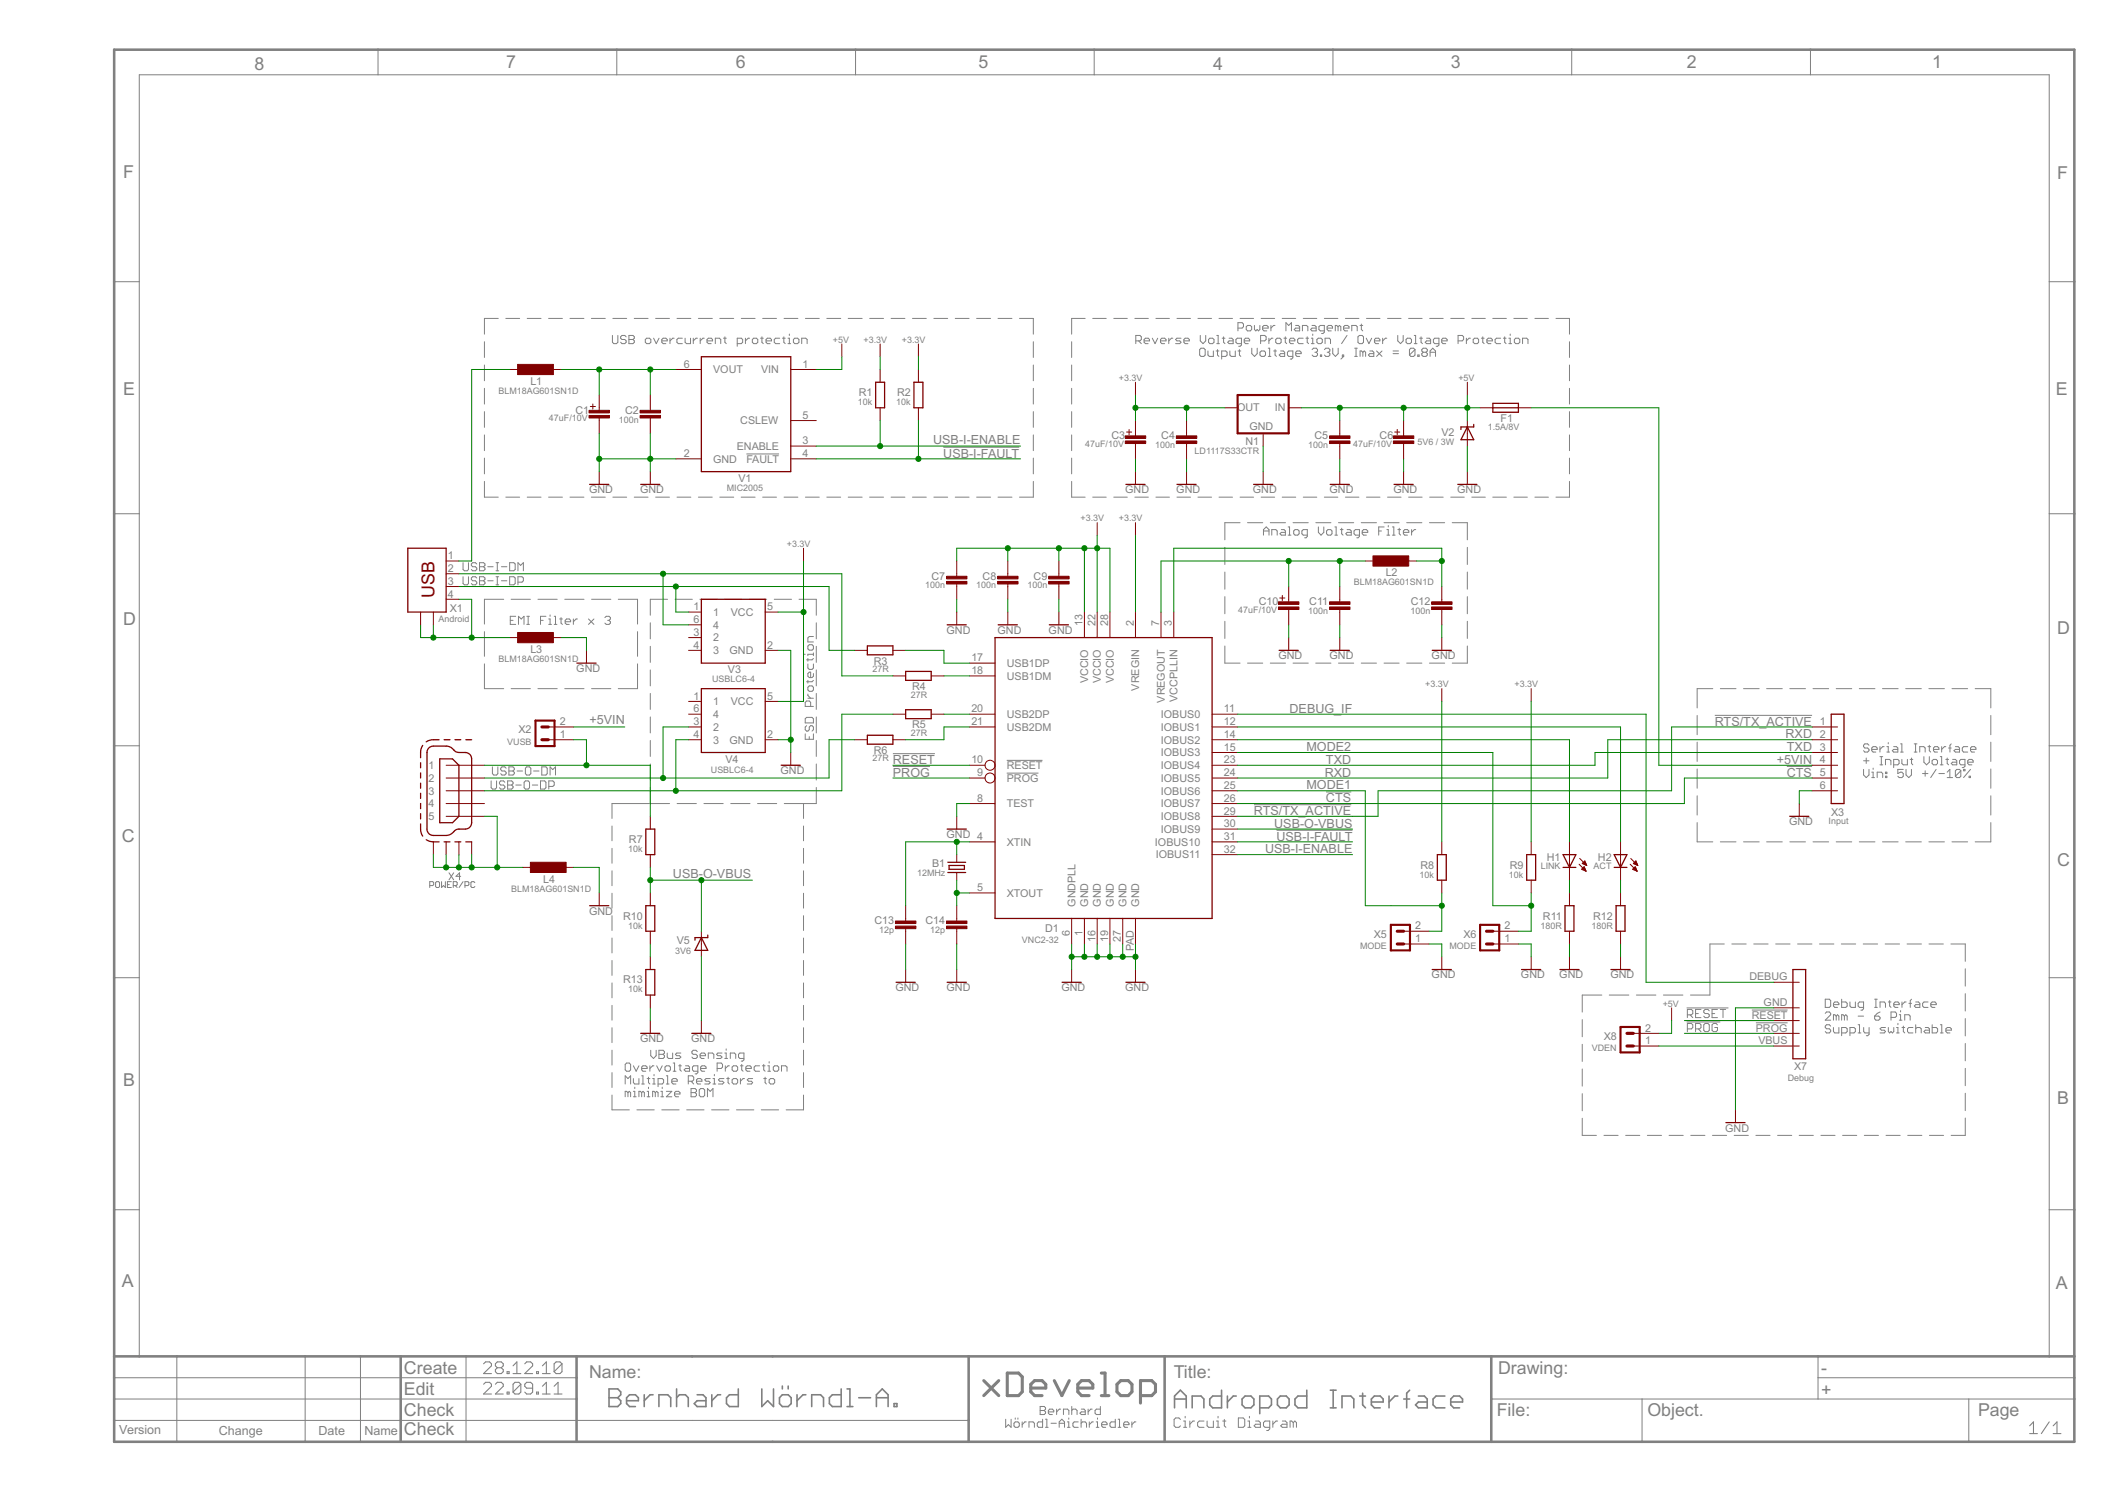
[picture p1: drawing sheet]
<svg xmlns="http://www.w3.org/2000/svg" width="420mm" height="297mm" viewBox="0 0 420 297" stroke-linecap="round" stroke-linejoin="round" font-family="sans-serif">
<defs><g id="words">
<g font-size="4" fill="#808080">
<text x="50.6" y="13.8">8</text>
<text x="100.7" y="13.6">7</text>
<text x="146.4" y="13.6">6</text>
<text x="194.6" y="13.6">5</text>
<text x="241.4" y="13.8">4</text>
<text x="288.6" y="13.6">3</text>
<text x="335.6" y="13.6">2</text>
<text x="384.4" y="13.6">1</text>
<text x="24.5" y="35.4">F</text>
<text x="409.3" y="35.7">F</text>
<text x="24.5" y="78.6">E</text>
<text x="409" y="78.6">E</text>
<text x="24.5" y="124.3">D</text>
<text x="409.3" y="126.1">D</text>
<text x="24.2" y="167.5">C</text>
<text x="409.3" y="172.3">C</text>
<text x="24.5" y="216">B</text>
<text x="409.3" y="219.5">B</text>
<text x="24.2" y="256.1">A</text>
<text x="409" y="256.4">A</text>
<text x="80.4" y="273.4">Create</text>
<text x="117.2" y="274.2">Name:</text>
<text x="233.5" y="274.2">Title:</text>
<text x="298" y="273.4">Drawing:</text>
<text x="362.3" y="273.4">-</text>
<text x="80.4" y="277.5">Edit</text>
<text x="80.4" y="281.8">Check</text>
<text x="297.8" y="281.8">File:</text>
<text x="327.7" y="281.8">Object.</text>
<text x="362.3" y="277.7">+</text>
<text x="393.5" y="281.8">Page</text>
<text x="80.4" y="285.6">Check</text>
</g>
<text font-size="4" fill="#800000" x="86.5" y="119" transform="rotate(-90 86.5 119)">USB</text>
<g font-size="2.8" fill="#808080">
<text x="185.7" y="88.2">USB-I-ENABLE</text>
<text x="187.7" y="91">USB-I-FAULT</text>
<text x="256.6" y="141.8">DEBUG_IF</text>
<text x="117.3" y="144.1">+5VIN</text>
<text x="259.9" y="149.5">MODE2</text>
<text x="341.1" y="144.4">RTS/TX_ACTIVE</text>
<text x="355.2" y="146.9">RXD</text>
<text x="355.5" y="149.5">TXD</text>
<text x="177.6" y="152">RESET</text>
<text x="177.6" y="154.5">PROG</text>
<text x="263.5" y="154.5">RXD</text>
<text x="263.8" y="152">TXD</text>
<text x="353.5" y="152">+5VIN</text>
<text x="355.5" y="154.5">CTS</text>
<text x="259.9" y="157.1">MODE1</text>
<text x="263.8" y="159.6">CTS</text>
<text x="249.5" y="162.2">RTS/TX_ACTIVE</text>
<text x="253.5" y="164.7">USB-O-VBUS</text>
<text x="253.9" y="167.2">USB-I-FAULT</text>
<text x="251.7" y="169.8">USB-I-ENABLE</text>
<text x="133.9" y="174.6">USB-O-VBUS</text>
<text x="23.7" y="285.3">Version</text>
<text x="43.5" y="285.6">Change</text>
<text x="63.3" y="285.6">Date</text>
<text x="72.5" y="285.6">Name</text>
</g>
<g font-size="2.4" fill="#808080">
<text x="105.5" y="76.6">L1</text>
<text x="136" y="73.2">6</text>
<text x="141.9" y="74.3">VOUT</text>
<text x="151.4" y="74.3">VIN</text>
<text x="159.7" y="73.2">1</text>
<text x="114.5" y="82.3">C1</text>
<text x="124.4" y="82.3">C2</text>
<text x="159.7" y="83.3">5</text>
<text x="170.8" y="78.8">R1</text>
<text x="178.5" y="78.8">R2</text>
<text x="246.1" y="81.8">OUT</text>
<text x="253.6" y="81.8">IN</text>
<text x="298.5" y="84">F1</text>
<text x="146.6" y="89.5">ENABLE</text>
<text x="147.3" y="84.4">CSLEW</text>
<text x="159.7" y="88.4">3</text>
<text x="221.1" y="87.4">C3</text>
<text x="231" y="87.4">C4</text>
<text x="247.8" y="88.5">N1</text>
<text x="248.6" y="85.5">GND</text>
<text x="261.5" y="87.4">C5</text>
<text x="274.5" y="87.4">C6</text>
<text x="286.8" y="86.7">V2</text>
<text x="136" y="90.9">2</text>
<text x="141.9" y="92.1">GND</text>
<text x="146.9" y="95.9">V1</text>
<text x="148.5" y="92.1">FAULT</text>
<text x="159.7" y="90.9">4</text>
<text x="117.2" y="98.2">GND</text>
<text x="127.3" y="98.2">GND</text>
<text x="223.9" y="98.2">GND</text>
<text x="234" y="98.2">GND</text>
<text x="249.3" y="98.2">GND</text>
<text x="264.5" y="98.2">GND</text>
<text x="277.2" y="98.2">GND</text>
<text x="289.9" y="98.2">GND</text>
<text x="89.1" y="111.3">1</text>
<text x="89.1" y="113.8">2</text>
<text x="89.1" y="116.3">3</text>
<text x="89.1" y="118.9">4</text>
<text x="185.3" y="115.3">C7</text>
<text x="195.5" y="115.3">C8</text>
<text x="205.6" y="115.3">C9</text>
<text x="275.7" y="114.7">L2</text>
<text x="89.5" y="121.8">X1</text>
<text x="138" y="124">6</text>
<text x="138" y="121.4">1</text>
<text x="141.9" y="125.1">4</text>
<text x="141.9" y="122.5">1</text>
<text x="145.4" y="122.5">VCC</text>
<text x="152.6" y="121.4">5</text>
<text x="215.4" y="124.5" transform="rotate(-90 215.4 124.5)">13</text>
<text x="217.9" y="124.5" transform="rotate(-90 217.9 124.5)">22</text>
<text x="220.5" y="124.5" transform="rotate(-90 220.5 124.5)">28</text>
<text x="225.5" y="124.5" transform="rotate(-90 225.5 124.5)">2</text>
<text x="230.6" y="124.5" transform="rotate(-90 230.6 124.5)">7</text>
<text x="233.1" y="124.5" transform="rotate(-90 233.1 124.5)">3</text>
<text x="250.4" y="120.4">C10</text>
<text x="260.5" y="120.4">C11</text>
<text x="280.6" y="120.4">C12</text>
<text x="105.5" y="129.9">L3</text>
<text x="138" y="129">4</text>
<text x="138" y="126.5">3</text>
<text x="141.9" y="130.2">3</text>
<text x="141.9" y="127.6">2</text>
<text x="145.1" y="130.2">GND</text>
<text x="152.6" y="129">2</text>
<text x="188.3" y="126.1">GND</text>
<text x="193.2" y="131.6">17</text>
<text x="198.5" y="126.1">GND</text>
<text x="208.6" y="126.1">GND</text>
<text x="254.3" y="131.2">GND</text>
<text x="264.5" y="131.2">GND</text>
<text x="284.8" y="131.2">GND</text>
<text x="114.6" y="133.7">GND</text>
<text x="144.8" y="134">V3</text>
<text x="173.8" y="132.2">R3</text>
<text x="181.4" y="137.3">R4</text>
<text x="193.2" y="134.1">18</text>
<text x="200.3" y="132.7">USB1DP</text>
<text x="200.3" y="135.2">USB1DM</text>
<text x="216.5" y="136" transform="rotate(-90 216.5 136)">VCCIO</text>
<text x="219" y="136" transform="rotate(-90 219 136)">VCCIO</text>
<text x="221.6" y="136" transform="rotate(-90 221.6 136)">VCCIO</text>
<text x="226.6" y="137.4" transform="rotate(-90 226.6 137.4)">VREGIN</text>
<text x="138" y="141.7">6</text>
<text x="138" y="139.2">1</text>
<text x="141.9" y="142.9">4</text>
<text x="141.9" y="140.3">1</text>
<text x="145.4" y="140.3">VCC</text>
<text x="152.6" y="139.2">5</text>
<text x="193.2" y="141.7">20</text>
<text x="200.3" y="142.9">USB2DP</text>
<text x="231" y="142.9">IOBUS0</text>
<text x="231.7" y="139.8" transform="rotate(-90 231.7 139.8)">VREGOUT</text>
<text x="234.3" y="139.6" transform="rotate(-90 234.3 139.6)">VCCPLLIN</text>
<text x="243.5" y="141.7">11</text>
<text x="103.2" y="145.9">X2</text>
<text x="111.4" y="146.8">1</text>
<text x="111.4" y="144.3">2</text>
<text x="138" y="146.8">4</text>
<text x="138" y="144.3">3</text>
<text x="141.9" y="147.9">3</text>
<text x="141.9" y="145.4">2</text>
<text x="145.1" y="147.9">GND</text>
<text x="152.6" y="146.8">2</text>
<text x="173.8" y="150">R6</text>
<text x="181.4" y="144.9">R5</text>
<text x="193.2" y="144.3">21</text>
<text x="200.3" y="145.4">USB2DM</text>
<text x="231" y="145.4">IOBUS1</text>
<text x="231" y="147.9">IOBUS2</text>
<text x="243.5" y="144.3">12</text>
<text x="243.5" y="146.8">14</text>
<text x="243.5" y="149.4">15</text>
<text x="362" y="144.3">1</text>
<text x="362" y="146.8">2</text>
<text x="362" y="149.4">3</text>
<text x="85.2" y="153">1</text>
<text x="85.2" y="155.5">2</text>
<text x="144.3" y="151.7">V4</text>
<text x="155.3" y="154">GND</text>
<text x="193.2" y="151.9">10</text>
<text x="194.4" y="154.4">9</text>
<text x="200.3" y="153">RESET</text>
<text x="200.3" y="155.5">PROG</text>
<text x="231" y="150.5">IOBUS3</text>
<text x="231" y="153">IOBUS4</text>
<text x="231" y="155.6">IOBUS5</text>
<text x="243.5" y="151.9">23</text>
<text x="243.5" y="154.4">24</text>
<text x="362" y="151.9">4</text>
<text x="362" y="154.4">5</text>
<text x="85.2" y="158.1">3</text>
<text x="85.2" y="160.6">4</text>
<text x="194.4" y="159.5">8</text>
<text x="200.3" y="160.6">TEST</text>
<text x="231" y="158.1">IOBUS6</text>
<text x="231" y="160.6">IOBUS7</text>
<text x="243.5" y="157">25</text>
<text x="243.5" y="159.5">26</text>
<text x="362" y="157">6</text>
<text x="85.2" y="163.2">5</text>
<text x="125.1" y="167.7">R7</text>
<text x="188.3" y="166.7">GND 4</text>
<text x="231" y="163.2">IOBUS8</text>
<text x="231" y="165.7">IOBUS9</text>
<text x="243.5" y="162.1">29</text>
<text x="243.5" y="164.6">30</text>
<text x="243.5" y="167.1">31</text>
<text x="355.9" y="164.2">GND</text>
<text x="364.3" y="162.4">X3</text>
<text x="185.4" y="172.6">B1</text>
<text x="200.3" y="168.2">XTIN</text>
<text x="229.8" y="168.2">IOBUS10</text>
<text x="229.9" y="170.8">IOBUS11</text>
<text x="243.5" y="169.7">32</text>
<text x="282.6" y="172.8">R8</text>
<text x="300.4" y="172.8">R9</text>
<text x="307.7" y="171.3">H1</text>
<text x="317.9" y="171.3">H2</text>
<text x="108" y="175.6">L4</text>
<text x="194.4" y="177.3">5</text>
<text x="200.3" y="178.4">XTOUT</text>
<text x="117.2" y="182">GND</text>
<text x="123.9" y="183">R10</text>
<text x="174" y="183.9">C13</text>
<text x="184.1" y="183.9">C14</text>
<text x="207.9" y="185.5">D1</text>
<text x="214" y="180.4" transform="rotate(-90 214 180.4)">GNDPLL</text>
<text x="216.5" y="180.4" transform="rotate(-90 216.5 180.4)">GND</text>
<text x="219" y="180.4" transform="rotate(-90 219 180.4)">GND</text>
<text x="221.6" y="180.4" transform="rotate(-90 221.6 180.4)">GND</text>
<text x="224.1" y="180.4" transform="rotate(-90 224.1 180.4)">GND</text>
<text x="226.6" y="180.4" transform="rotate(-90 226.6 180.4)">GND</text>
<text x="281.6" y="184.9">2</text>
<text x="299.3" y="184.9">2</text>
<text x="306.9" y="183">R11</text>
<text x="317" y="183">R12</text>
<text x="134.6" y="187.8">V5</text>
<text x="212.8" y="186.2" transform="rotate(-90 212.8 186.2)">6</text>
<text x="215.4" y="186.2" transform="rotate(-90 215.4 186.2)">1</text>
<text x="217.9" y="187.4" transform="rotate(-90 217.9 187.4)">16</text>
<text x="220.5" y="187.4" transform="rotate(-90 220.5 187.4)">19</text>
<text x="223" y="187.4" transform="rotate(-90 223 187.4)">27</text>
<text x="225.5" y="189.3" transform="rotate(-90 225.5 189.3)">PAD</text>
<text x="273.3" y="186.5">X5</text>
<text x="281.6" y="187.4">1</text>
<text x="291.1" y="186.5">X6</text>
<text x="299.3" y="187.4">1</text>
<text x="123.9" y="195.7">R13</text>
<text x="178.1" y="197.2">GND</text>
<text x="188.3" y="197.2">GND</text>
<text x="211.2" y="197.2">GND</text>
<text x="223.9" y="197.2">GND</text>
<text x="284.8" y="194.7">GND</text>
<text x="302.6" y="194.7">GND</text>
<text x="310.2" y="194.7">GND</text>
<text x="320.4" y="194.7">GND</text>
<text x="348" y="195.1">DEBUG</text>
<text x="348.5" y="202.7">RESET</text>
<text x="350.9" y="200.1">GND</text>
<text x="127.3" y="207.4">GND</text>
<text x="137.5" y="207.4">GND</text>
<text x="319" y="206.9">X8</text>
<text x="327.3" y="207.8">1</text>
<text x="327.3" y="205.2">2</text>
<text x="349.3" y="205.2">PROG</text>
<text x="349.8" y="207.8">VBUS</text>
<text x="356.9" y="212.9">X7</text>
<text x="343.2" y="225.1">GND</text>
</g>
<g font-size="2" fill="#808080">
<text x="165.7" y="68.2">+5V</text>
<text x="171.8" y="68.2">+3.3V</text>
<text x="179.4" y="68.2">+3.3V</text>
<text x="222.6" y="75.8">+3.3V</text>
<text x="290.1" y="75.8">+5V</text>
<text x="99.2" y="78.3">BLM18AG601SN1D</text>
<text x="109.2" y="83.8">47uF/10V</text>
<text x="170.7" y="80.6">10k</text>
<text x="178.3" y="80.6">10k</text>
<text x="123.1" y="84.1">100n</text>
<text x="215.9" y="88.9">47uF/10V</text>
<text x="229.8" y="89.1">100n</text>
<text x="260.3" y="89.1">100n</text>
<text x="269.2" y="88.9">47uF/10V</text>
<text x="282" y="88.5">5V6 / 3W</text>
<text x="296" y="85.5">1.5A/8V</text>
<text x="237.7" y="90.3">LD1117S33CTR</text>
<text x="144.6" y="97.6">MIC2005</text>
<text x="215" y="103.7">+3.3V</text>
<text x="222.6" y="103.7">+3.3V</text>
<text x="156.6" y="108.8">+3.3V</text>
<text x="184.1" y="117.1">100n</text>
<text x="194.2" y="117.1">100n</text>
<text x="204.4" y="117.1">100n</text>
<text x="269.3" y="116.4">BLM18AG601SN1D</text>
<text x="87.2" y="123.8">Android</text>
<text x="246.4" y="121.9">47uF/10V</text>
<text x="260.3" y="122.2">100n</text>
<text x="280.6" y="122.2">100n</text>
<text x="99.2" y="131.7">BLM18AG601SN1D</text>
<text x="141.7" y="135.7">USBLC6-4</text>
<text x="173.6" y="133.7">27R</text>
<text x="283.5" y="136.8">+3.3V</text>
<text x="301.3" y="136.8">+3.3V</text>
<text x="181.2" y="138.8">27R</text>
<text x="100.9" y="148.2">VUSB</text>
<text x="181.2" y="146.4">27R</text>
<text x="141.4" y="153.8">USBLC6-4</text>
<text x="173.6" y="151.5">27R</text>
<text x="363.8" y="163.9">Input</text>
<text x="125" y="169.5">10k</text>
<text x="306.5" y="172.9">LINK</text>
<text x="317" y="172.9">ACT</text>
<text x="101.7" y="177.4">BLM18AG601SN1D</text>
<text x="182.4" y="174.3">12MHz</text>
<text x="282.4" y="174.6">10k</text>
<text x="300.2" y="174.6">10k</text>
<text x="125" y="184.8">10k</text>
<text x="174.9" y="185.6">12p</text>
<text x="185.1" y="185.6">12p</text>
<text x="306.4" y="184.8">180R</text>
<text x="316.6" y="184.8">180R</text>
<text x="134.3" y="189.8">3V6</text>
<text x="203.3" y="187.5">VNC2-32</text>
<text x="270.6" y="188.8">MODE</text>
<text x="288.4" y="188.8">MODE</text>
<text x="125" y="197.5">10k</text>
<text x="330.8" y="200.2">+5V</text>
<text x="316.7" y="209.1">VDEN</text>
<text x="355.7" y="215">Debug</text>
</g>
</g></defs>
<g fill="#808080" stroke="#808080" stroke-width=".2">
<path d="M312.2 95.8v3.1z"/>
<path d="M312.2 91.1v3.2z"/>
<path d="M312.2 86.5v3.2z"/>
<path d="M312.2 81.9v3.1z"/>
<path d="M312.2 77.3v3.1z"/>
<path d="M312.2 72.6v3.2z"/>
<path d="M312.2 68v3.1z"/>
<path d="M312.2 63.4v3.1z"/>
<path d="M309.5 63.4h2.7z"/>
<path d="M305.4 63.4h2.6z"/>
<path d="M301.2 63.4h2.6z"/>
<path d="M297 63.4h2.7z"/>
<path d="M292.8 63.4h2.7z"/>
<path d="M288.6 63.4h2.7z"/>
<path d="M284.4 63.4h2.7z"/>
<path d="M280.2 63.4h2.7z"/>
<path d="M276 63.4h2.7z"/>
<path d="M271.8 63.4h2.7z"/>
<path d="M267.7 63.4h2.6z"/>
<path d="M263.5 63.4h2.6z"/>
<path d="M259.3 63.4h2.7z"/>
<path d="M255.1 63.4h2.7z"/>
<path d="M250.9 63.4h2.7z"/>
<path d="M246.7 63.4h2.7z"/>
<path d="M242.5 63.4h2.7z"/>
<path d="M238.3 63.4h2.7z"/>
<path d="M234.1 63.4h2.7z"/>
<path d="M230 63.4h2.6z"/>
<path d="M225.8 63.4h2.7z"/>
<path d="M221.6 63.4h2.7z"/>
<path d="M217.4 63.4h2.7z"/>
<path d="M213.2 63.4h2.7z"/>
<path d="M213.2 63.4v3.1z"/>
<path d="M213.2 68v3.1z"/>
<path d="M213.2 72.6v3.2z"/>
<path d="M213.2 77.3v3.1z"/>
<path d="M213.2 81.9v3.1z"/>
<path d="M213.2 86.5v3.2z"/>
<path d="M213.2 91.1v3.2z"/>
<path d="M213.2 95.8v3.1z"/>
<path d="M213.2 98.9h2.7z"/>
<path d="M217.4 98.9h2.7z"/>
<path d="M221.6 98.9h2.7z"/>
<path d="M225.8 98.9h2.7z"/>
<path d="M230 98.9h2.6z"/>
<path d="M234.1 98.9h2.7z"/>
<path d="M238.3 98.9h2.7z"/>
<path d="M242.5 98.9h2.7z"/>
<path d="M246.7 98.9h2.7z"/>
<path d="M250.9 98.9h2.7z"/>
<path d="M255.1 98.9h2.7z"/>
<path d="M259.3 98.9h2.7z"/>
<path d="M263.5 98.9h2.6z"/>
<path d="M267.7 98.9h2.6z"/>
<path d="M271.8 98.9h2.7z"/>
<path d="M276 98.9h2.7z"/>
<path d="M280.2 98.9h2.7z"/>
<path d="M284.4 98.9h2.7z"/>
<path d="M288.6 98.9h2.7z"/>
<path d="M292.8 98.9h2.7z"/>
<path d="M297 98.9h2.7z"/>
<path d="M301.2 98.9h2.6z"/>
<path d="M305.4 98.9h2.6z"/>
<path d="M309.5 98.9h2.7z"/>
<path d="M246.3 64.2v1.6z"/>
<path d="M246.3 64.2h.8z"/>
<path d="M247.1 64.2l.3 .3z"/>
<path d="M247.4 64.5v.5z"/>
<path d="M247.4 65l-.3 .3z"/>
<path d="M246.3 65.3h.8z"/>
<path d="M248.2 65.8h.5z"/>
<path d="M248.7 65.8l.3-.2z"/>
<path d="M249 65v.6z"/>
<path d="M248.7 64.7l.3 .3z"/>
<path d="M248.2 64.7h.5z"/>
<path d="M247.9 65l.3-.3z"/>
<path d="M247.9 65v.6z"/>
<path d="M247.9 65.6l.3 .2z"/>
<path d="M249.6 64.7v.9z"/>
<path d="M249.6 65.6l.2 .2z"/>
<path d="M249.8 65.8l.3-.2z"/>
<path d="M250.1 65.6l.3 .2z"/>
<path d="M250.4 65.8l.2-.2z"/>
<path d="M250.6 64.7v.9z"/>
<path d="M251.5 65.8h.5z"/>
<path d="M251.2 65.6l.3 .2z"/>
<path d="M251.2 65v.6z"/>
<path d="M251.2 65l.3-.3z"/>
<path d="M251.5 64.7h.5z"/>
<path d="M252 64.7l.3 .3z"/>
<path d="M252.3 65v.3z"/>
<path d="M251.2 65.3h1.1z"/>
<path d="M252.8 64.7v1.1z"/>
<path d="M252.8 65.3l.6-.6z"/>
<path d="M253.4 64.7h.2z"/>
<path d="M255.8 64.2v1.6z"/>
<path d="M255.8 64.2l.6 .5z"/>
<path d="M256.4 64.7l.5-.5z"/>
<path d="M256.9 64.2v1.6z"/>
<path d="M257.7 64.7h.6z"/>
<path d="M258.3 64.7l.3 .3z"/>
<path d="M258.6 65v.8z"/>
<path d="M257.7 65.8h.9z"/>
<path d="M257.5 65.6l.2 .2z"/>
<path d="M257.5 65.6l.2-.3z"/>
<path d="M257.7 65.3h.9z"/>
<path d="M259.1 64.7v1.1z"/>
<path d="M259.1 64.7h.8z"/>
<path d="M259.9 64.7l.3 .3z"/>
<path d="M260.2 65v.8z"/>
<path d="M261 64.7h.6z"/>
<path d="M261.6 64.7l.2 .3z"/>
<path d="M261.8 65v.8z"/>
<path d="M261 65.8h.8z"/>
<path d="M260.7 65.6l.3 .2z"/>
<path d="M260.7 65.6l.3-.3z"/>
<path d="M261 65.3h.8z"/>
<path d="M262.9 66.4h.3z"/>
<path d="M263.2 66.4l.3-.3z"/>
<path d="M263.5 64.7v1.4z"/>
<path d="M262.7 64.7h.8z"/>
<path d="M262.4 65l.3-.3z"/>
<path d="M262.4 65v.6z"/>
<path d="M262.4 65.6l.3 .2z"/>
<path d="M262.7 65.8h.8z"/>
<path d="M264.3 65.8h.5z"/>
<path d="M264 65.6l.3 .2z"/>
<path d="M264 65v.6z"/>
<path d="M264 65l.3-.3z"/>
<path d="M264.3 64.7h.5z"/>
<path d="M264.8 64.7l.3 .3z"/>
<path d="M265.1 65v.3z"/>
<path d="M264 65.3h1.1z"/>
<path d="M265.6 64.7v1.1z"/>
<path d="M265.6 64.7h.3z"/>
<path d="M265.9 64.7l.3 .3z"/>
<path d="M266.2 65v.8z"/>
<path d="M266.2 65l.3-.3z"/>
<path d="M266.5 64.7l.2 .3z"/>
<path d="M266.7 65v.8z"/>
<path d="M267.6 65.8h.5z"/>
<path d="M267.3 65.6l.3 .2z"/>
<path d="M267.3 65v.6z"/>
<path d="M267.3 65l.3-.3z"/>
<path d="M267.6 64.7h.5z"/>
<path d="M268.1 64.7l.3 .3z"/>
<path d="M268.4 65v.3z"/>
<path d="M267.3 65.3h1.1z"/>
<path d="M268.9 64.7v1.1z"/>
<path d="M268.9 64.7h.8z"/>
<path d="M269.7 64.7l.3 .3z"/>
<path d="M270 65v.8z"/>
<path d="M270.8 64.5v1.1z"/>
<path d="M270.8 65.6l.3 .2z"/>
<path d="M270.6 64.7h.5z"/>
<path d="M226 66.7v1.7z"/>
<path d="M226 66.7h.8z"/>
<path d="M226.8 66.7l.3 .3z"/>
<path d="M227.1 67v.5z"/>
<path d="M227.1 67.5l-.3 .3z"/>
<path d="M226 67.8h.8z"/>
<path d="M226.5 67.8l.6 .6z"/>
<path d="M227.9 68.4h.5z"/>
<path d="M227.6 68.1l.3 .3z"/>
<path d="M227.6 67.5v.6z"/>
<path d="M227.6 67.5l.3-.2z"/>
<path d="M227.9 67.3h.5z"/>
<path d="M228.4 67.3l.3 .2z"/>
<path d="M228.7 67.5v.3z"/>
<path d="M227.6 67.8h1.1z"/>
<path d="M229.2 67.3l.6 1.1z"/>
<path d="M230.3 67.3l-.5 1.1z"/>
<path d="M231.1 68.4h.6z"/>
<path d="M230.9 68.1l.2 .3z"/>
<path d="M230.9 67.5v.6z"/>
<path d="M230.9 67.5l.2-.2z"/>
<path d="M231.1 67.3h.6z"/>
<path d="M231.7 67.3l.3 .2z"/>
<path d="M232 67.5v.3z"/>
<path d="M230.9 67.8h1.1z"/>
<path d="M232.5 67.3v1.1z"/>
<path d="M232.5 67.8l.5-.5z"/>
<path d="M233 67.3h.3z"/>
<path d="M233.9 68.4h.8z"/>
<path d="M234.9 68.1l-.2 .3z"/>
<path d="M234.7 67.8l.2 .3z"/>
<path d="M234.1 67.8h.6z"/>
<path d="M233.9 67.5l.2 .3z"/>
<path d="M233.9 67.5l.2-.2z"/>
<path d="M234.1 67.3h.8z"/>
<path d="M235.8 68.4h.5z"/>
<path d="M235.5 68.1l.3 .3z"/>
<path d="M235.5 67.5v.6z"/>
<path d="M235.5 67.5l.3-.2z"/>
<path d="M235.8 67.3h.5z"/>
<path d="M236.3 67.3l.3 .2z"/>
<path d="M236.6 67.5v.3z"/>
<path d="M235.5 67.8h1.1z"/>
<path d="M238.8 66.7v1.1z"/>
<path d="M238.8 67.8l.5 .6z"/>
<path d="M239.9 67.8l-.6 .6z"/>
<path d="M239.9 66.7v1.1z"/>
<path d="M240.7 68.4h.5z"/>
<path d="M241.2 68.4l.3-.3z"/>
<path d="M241.5 67.5v.6z"/>
<path d="M241.2 67.3l.3 .2z"/>
<path d="M240.7 67.3h.5z"/>
<path d="M240.7 67.3l-.3 .2z"/>
<path d="M240.4 67.5v.6z"/>
<path d="M240.4 68.1l.3 .3z"/>
<path d="M242.1 66.7h.2z"/>
<path d="M242.3 66.7v1.7z"/>
<path d="M242.1 68.4h.5z"/>
<path d="M243.4 67v1.1z"/>
<path d="M243.4 68.1l.3 .3z"/>
<path d="M243.1 67.3h.6z"/>
<path d="M244.5 67.3h.5z"/>
<path d="M245 67.3l.3 .2z"/>
<path d="M245.3 67.5v.9z"/>
<path d="M244.5 68.4h.8z"/>
<path d="M244.2 68.1l.3 .3z"/>
<path d="M244.2 68.1l.3-.3z"/>
<path d="M244.5 67.8h.8z"/>
<path d="M246.4 68.9h.3z"/>
<path d="M246.7 68.9l.3-.3z"/>
<path d="M247 67.3v1.3z"/>
<path d="M246.1 67.3h.9z"/>
<path d="M245.9 67.5l.2-.2z"/>
<path d="M245.9 67.5v.6z"/>
<path d="M245.9 68.1l.2 .3z"/>
<path d="M246.1 68.4h.9z"/>
<path d="M247.8 68.4h.5z"/>
<path d="M247.5 68.1l.3 .3z"/>
<path d="M247.5 67.5v.6z"/>
<path d="M247.5 67.5l.3-.2z"/>
<path d="M247.8 67.3h.5z"/>
<path d="M248.3 67.3l.3 .2z"/>
<path d="M248.6 67.5v.3z"/>
<path d="M247.5 67.8h1.1z"/>
<path d="M250.8 66.7v1.7z"/>
<path d="M250.8 66.7h.8z"/>
<path d="M251.6 66.7l.3 .3z"/>
<path d="M251.9 67v.5z"/>
<path d="M251.9 67.5l-.3 .3z"/>
<path d="M250.8 67.8h.8z"/>
<path d="M252.4 67.3v1.1z"/>
<path d="M252.4 67.8l.6-.5z"/>
<path d="M253 67.3h.2z"/>
<path d="M254.1 68.4h.5z"/>
<path d="M254.9 68.1l-.3 .3z"/>
<path d="M254.9 67.5v.6z"/>
<path d="M254.6 67.3l.3 .2z"/>
<path d="M254.1 67.3h.5z"/>
<path d="M253.8 67.5l.3-.2z"/>
<path d="M253.8 67.5v.6z"/>
<path d="M253.8 68.1l.3 .3z"/>
<path d="M255.7 67v1.1z"/>
<path d="M255.7 68.1l.3 .3z"/>
<path d="M255.4 67.3h.6z"/>
<path d="M256.8 68.4h.5z"/>
<path d="M256.5 68.1l.3 .3z"/>
<path d="M256.5 67.5v.6z"/>
<path d="M256.5 67.5l.3-.2z"/>
<path d="M256.8 67.3h.5z"/>
<path d="M257.3 67.3l.3 .2z"/>
<path d="M257.6 67.5v.3z"/>
<path d="M256.5 67.8h1.1z"/>
<path d="M258.4 67.3h.8z"/>
<path d="M258.1 67.5l.3-.2z"/>
<path d="M258.1 67.5v.6z"/>
<path d="M258.1 68.1l.3 .3z"/>
<path d="M258.4 68.4h.8z"/>
<path d="M260.1 67v1.1z"/>
<path d="M260.1 68.1l.2 .3z"/>
<path d="M259.8 67.3h.5z"/>
<path d="M260.9 67.3h.3z"/>
<path d="M261.2 67.3v1.1z"/>
<path d="M260.9 68.4h.5z"/>
<path d="M261.2 66.5v.2z"/>
<path d="M262.3 68.4h.5z"/>
<path d="M262.8 68.4l.3-.3z"/>
<path d="M263.1 67.5v.6z"/>
<path d="M262.8 67.3l.3 .2z"/>
<path d="M262.3 67.3h.5z"/>
<path d="M262 67.5l.3-.2z"/>
<path d="M262 67.5v.6z"/>
<path d="M262 68.1l.3 .3z"/>
<path d="M263.6 67.3v1.1z"/>
<path d="M263.6 67.3h.8z"/>
<path d="M264.4 67.3l.3 .2z"/>
<path d="M264.7 67.5v.9z"/>
<path d="M268 66.7l-1.1 1.7z"/>
<path d="M270.4 66.7h.6z"/>
<path d="M270.4 66.7l-.2 .3z"/>
<path d="M270.2 67v1.1z"/>
<path d="M270.2 68.1l.2 .3z"/>
<path d="M270.4 68.4h.6z"/>
<path d="M271 68.4l.3-.3z"/>
<path d="M271.3 67v1.1z"/>
<path d="M271 66.7l.3 .3z"/>
<path d="M271.8 67.3l.5 1.1z"/>
<path d="M272.9 67.3l-.6 1.1z"/>
<path d="M273.7 68.4h.6z"/>
<path d="M273.4 68.1l.3 .3z"/>
<path d="M273.4 67.5v.6z"/>
<path d="M273.4 67.5l.3-.2z"/>
<path d="M273.7 67.3h.6z"/>
<path d="M274.3 67.3l.2 .2z"/>
<path d="M274.5 67.5v.3z"/>
<path d="M273.4 67.8h1.1z"/>
<path d="M275.1 67.3v1.1z"/>
<path d="M275.1 67.8l.5-.5z"/>
<path d="M275.6 67.3h.3z"/>
<path d="M278.1 66.7v1.1z"/>
<path d="M278.1 67.8l.5 .6z"/>
<path d="M279.1 67.8l-.5 .6z"/>
<path d="M279.1 66.7v1.1z"/>
<path d="M280 68.4h.5z"/>
<path d="M280.5 68.4l.3-.3z"/>
<path d="M280.8 67.5v.6z"/>
<path d="M280.5 67.3l.3 .2z"/>
<path d="M280 67.3h.5z"/>
<path d="M280 67.3l-.3 .2z"/>
<path d="M279.7 67.5v.6z"/>
<path d="M279.7 68.1l.3 .3z"/>
<path d="M281.3 66.7h.3z"/>
<path d="M281.6 66.7v1.7z"/>
<path d="M281.3 68.4h.6z"/>
<path d="M282.7 67v1.1z"/>
<path d="M282.7 68.1l.3 .3z"/>
<path d="M282.4 67.3h.6z"/>
<path d="M283.8 67.3h.5z"/>
<path d="M284.3 67.3l.3 .2z"/>
<path d="M284.6 67.5v.9z"/>
<path d="M283.8 68.4h.8z"/>
<path d="M283.5 68.1l.3 .3z"/>
<path d="M283.5 68.1l.3-.3z"/>
<path d="M283.8 67.8h.8z"/>
<path d="M285.7 68.9h.3z"/>
<path d="M286 68.9l.3-.3z"/>
<path d="M286.3 67.3v1.3z"/>
<path d="M285.4 67.3h.9z"/>
<path d="M285.2 67.5l.2-.2z"/>
<path d="M285.2 67.5v.6z"/>
<path d="M285.2 68.1l.2 .3z"/>
<path d="M285.4 68.4h.9z"/>
<path d="M287.1 68.4h.5z"/>
<path d="M286.8 68.1l.3 .3z"/>
<path d="M286.8 67.5v.6z"/>
<path d="M286.8 67.5l.3-.2z"/>
<path d="M287.1 67.3h.5z"/>
<path d="M287.6 67.3l.3 .2z"/>
<path d="M287.9 67.5v.3z"/>
<path d="M286.8 67.8h1.1z"/>
<path d="M290.1 66.7v1.7z"/>
<path d="M290.1 66.7h.8z"/>
<path d="M290.9 66.7l.3 .3z"/>
<path d="M291.2 67v.5z"/>
<path d="M290.9 67.8l.3-.3z"/>
<path d="M290.1 67.8h.8z"/>
<path d="M291.7 67.3v1.1z"/>
<path d="M291.7 67.8l.5-.5z"/>
<path d="M292.2 67.3h.3z"/>
<path d="M293.3 68.4h.6z"/>
<path d="M294.2 68.1l-.3 .3z"/>
<path d="M294.2 67.5v.6z"/>
<path d="M293.9 67.3l.3 .2z"/>
<path d="M293.3 67.3h.6z"/>
<path d="M293.1 67.5l.2-.2z"/>
<path d="M293.1 67.5v.6z"/>
<path d="M293.1 68.1l.2 .3z"/>
<path d="M295 67v1.1z"/>
<path d="M295 68.1l.3 .3z"/>
<path d="M294.7 67.3h.6z"/>
<path d="M296.1 68.4h.5z"/>
<path d="M295.8 68.1l.3 .3z"/>
<path d="M295.8 67.5v.6z"/>
<path d="M295.8 67.5l.3-.2z"/>
<path d="M296.1 67.3h.5z"/>
<path d="M296.6 67.3l.3 .2z"/>
<path d="M296.9 67.5v.3z"/>
<path d="M295.8 67.8h1.1z"/>
<path d="M297.7 67.3h.8z"/>
<path d="M297.4 67.5l.3-.2z"/>
<path d="M297.4 67.5v.6z"/>
<path d="M297.4 68.1l.3 .3z"/>
<path d="M297.7 68.4h.8z"/>
<path d="M299.3 67v1.1z"/>
<path d="M299.3 68.1l.3 .3z"/>
<path d="M299.1 67.3h.5z"/>
<path d="M300.2 67.3h.2z"/>
<path d="M300.4 67.3v1.1z"/>
<path d="M300.2 68.4h.5z"/>
<path d="M300.4 66.5v.2z"/>
<path d="M301.5 68.4h.6z"/>
<path d="M302.1 68.4l.2-.3z"/>
<path d="M302.3 67.5v.6z"/>
<path d="M302.1 67.3l.2 .2z"/>
<path d="M301.5 67.3h.6z"/>
<path d="M301.3 67.5l.2-.2z"/>
<path d="M301.3 67.5v.6z"/>
<path d="M301.3 68.1l.2 .3z"/>
<path d="M302.9 67.3v1.1z"/>
<path d="M302.9 67.3h.8z"/>
<path d="M303.7 67.3l.3 .2z"/>
<path d="M304 67.5v.9z"/>
<path d="M238.9 69.3h.6z"/>
<path d="M238.9 69.3l-.2 .3z"/>
<path d="M238.7 69.6v1z"/>
<path d="M238.7 70.6l.2 .3z"/>
<path d="M238.9 70.9h.6z"/>
<path d="M239.5 70.9l.3-.3z"/>
<path d="M239.8 69.6v1z"/>
<path d="M239.5 69.3l.3 .3z"/>
<path d="M240.3 69.8v.8z"/>
<path d="M240.3 70.6l.3 .3z"/>
<path d="M240.6 70.9h.8z"/>
<path d="M241.4 69.8v1.1z"/>
<path d="M242.2 69.6v1z"/>
<path d="M242.2 70.6l.3 .3z"/>
<path d="M241.9 69.8h.6z"/>
<path d="M243 69.8v1.6z"/>
<path d="M243 69.8h.8z"/>
<path d="M243.8 69.8l.3 .3z"/>
<path d="M244.1 70.1v.5z"/>
<path d="M244.1 70.6l-.3 .3z"/>
<path d="M243 70.9h.8z"/>
<path d="M244.7 69.8v.8z"/>
<path d="M244.7 70.6l.2 .3z"/>
<path d="M244.9 70.9h.8z"/>
<path d="M245.7 69.8v1.1z"/>
<path d="M246.6 69.6v1z"/>
<path d="M246.6 70.6l.2 .3z"/>
<path d="M246.3 69.8h.5z"/>
<path d="M249 69.3v1.1z"/>
<path d="M249 70.4l.6 .5z"/>
<path d="M250.1 70.4l-.5 .5z"/>
<path d="M250.1 69.3v1.1z"/>
<path d="M250.9 70.9h.6z"/>
<path d="M251.5 70.9l.3-.3z"/>
<path d="M251.8 70.1v.5z"/>
<path d="M251.5 69.8l.3 .3z"/>
<path d="M250.9 69.8h.6z"/>
<path d="M250.7 70.1l.2-.3z"/>
<path d="M250.7 70.1v.5z"/>
<path d="M250.7 70.6l.2 .3z"/>
<path d="M252.3 69.3h.3z"/>
<path d="M252.6 69.3v1.6z"/>
<path d="M252.3 70.9h.5z"/>
<path d="M253.7 69.6v1z"/>
<path d="M253.7 70.6l.2 .3z"/>
<path d="M253.4 69.8h.5z"/>
<path d="M254.8 69.8h.5z"/>
<path d="M255.3 69.8l.3 .3z"/>
<path d="M255.6 70.1v.8z"/>
<path d="M254.8 70.9h.8z"/>
<path d="M254.5 70.6l.3 .3z"/>
<path d="M254.5 70.6l.3-.2z"/>
<path d="M254.8 70.4h.8z"/>
<path d="M256.7 71.4h.2z"/>
<path d="M256.9 71.4l.3-.2z"/>
<path d="M257.2 69.8v1.4z"/>
<path d="M256.4 69.8h.8z"/>
<path d="M256.1 70.1l.3-.3z"/>
<path d="M256.1 70.1v.5z"/>
<path d="M256.1 70.6l.3 .3z"/>
<path d="M256.4 70.9h.8z"/>
<path d="M258 70.9h.6z"/>
<path d="M257.8 70.6l.2 .3z"/>
<path d="M257.8 70.1v.5z"/>
<path d="M258 69.8l-.2 .3z"/>
<path d="M258 69.8h.6z"/>
<path d="M258.6 69.8l.2 .3z"/>
<path d="M258.8 70.1v.3z"/>
<path d="M257.8 70.4h1z"/>
<path d="M261 69.6l.3-.3z"/>
<path d="M261.3 69.3h.6z"/>
<path d="M261.9 69.3l.2 .3z"/>
<path d="M262.1 69.6v.2z"/>
<path d="M262.1 69.8l-.2 .3z"/>
<path d="M261.6 70.1h.3z"/>
<path d="M261.9 70.1l.2 .3z"/>
<path d="M262.1 70.4v.2z"/>
<path d="M262.1 70.6l-.2 .3z"/>
<path d="M261.3 70.9h.6z"/>
<path d="M261 70.6l.3 .3z"/>
<path d="M262.7 70.6v.3z"/>
<path d="M262.7 70.6h.2z"/>
<path d="M262.9 70.6v.3z"/>
<path d="M262.7 70.9h.2z"/>
<path d="M263.5 69.6l.3-.3z"/>
<path d="M263.8 69.3h.5z"/>
<path d="M264.3 69.3l.3 .3z"/>
<path d="M264.6 69.6v.2z"/>
<path d="M264.6 69.8l-.3 .3z"/>
<path d="M264 70.1h.3z"/>
<path d="M264.3 70.1l.3 .3z"/>
<path d="M264.6 70.4v.2z"/>
<path d="M264.6 70.6l-.3 .3z"/>
<path d="M263.8 70.9h.5z"/>
<path d="M263.5 70.6l.3 .3z"/>
<path d="M265.1 69.3v1.1z"/>
<path d="M265.1 70.4l.6 .5z"/>
<path d="M266.2 70.4l-.5 .5z"/>
<path d="M266.2 69.3v1.1z"/>
<path d="M266.8 71.4l.5-.5z"/>
<path d="M267.3 70.6v.3z"/>
<path d="M267 70.6h.3z"/>
<path d="M267 70.6v.3z"/>
<path d="M267 70.9h.3z"/>
<path d="M269.5 70.9h.5z"/>
<path d="M269.8 69.3v1.6z"/>
<path d="M269.5 69.3h.5z"/>
<path d="M270.6 69.8v1.1z"/>
<path d="M270.6 69.8h.2z"/>
<path d="M270.8 69.8l.3 .3z"/>
<path d="M271.1 70.1v.8z"/>
<path d="M271.1 70.1l.3-.3z"/>
<path d="M271.4 69.8l.3 .3z"/>
<path d="M271.7 70.1v.8z"/>
<path d="M272.5 69.8h.5z"/>
<path d="M273 69.8l.3 .3z"/>
<path d="M273.3 70.1v.8z"/>
<path d="M272.5 70.9h.8z"/>
<path d="M272.2 70.6l.3 .3z"/>
<path d="M272.2 70.6l.3-.2z"/>
<path d="M272.5 70.4h.8z"/>
<path d="M273.9 69.8l1 1.1z"/>
<path d="M273.9 70.9l1-1.1z"/>
<path d="M277.1 70.4h1.1z"/>
<path d="M277.1 69.8h1.1z"/>
<path d="M280.4 69.6v1z"/>
<path d="M280.4 69.6l.3-.3z"/>
<path d="M280.7 69.3h.5z"/>
<path d="M281.2 69.3l.3 .3z"/>
<path d="M281.5 69.6v1z"/>
<path d="M281.5 70.6l-.3 .3z"/>
<path d="M280.7 70.9h.5z"/>
<path d="M280.4 70.6l.3 .3z"/>
<path d="M280.4 70.6l1.1-1z"/>
<path d="M282 70.6v.3z"/>
<path d="M282 70.6h.3z"/>
<path d="M282.3 70.6v.3z"/>
<path d="M282 70.9h.3z"/>
<path d="M282.9 69.6l.2-.3z"/>
<path d="M283.1 69.3h.6z"/>
<path d="M283.7 69.3l.3 .3z"/>
<path d="M284 69.6v.2z"/>
<path d="M283.7 70.1l.3-.3z"/>
<path d="M283.7 70.1l.3 .3z"/>
<path d="M284 70.4v.2z"/>
<path d="M284 70.6l-.3 .3z"/>
<path d="M283.1 70.9h.6z"/>
<path d="M282.9 70.6l.2 .3z"/>
<path d="M282.9 70.4v.2z"/>
<path d="M282.9 70.4l.2-.3z"/>
<path d="M282.9 69.8l.2 .3z"/>
<path d="M282.9 69.6v.2z"/>
<path d="M283.1 70.1h.6z"/>
<path d="M284.5 69.8v1.1z"/>
<path d="M285 69.3l-.5 .5z"/>
<path d="M285 69.3l.6 .5z"/>
<path d="M285.6 69.8v1.1z"/>
<path d="M284.5 70.1h1.1z"/>
<path d="M243.7 104v3.4z"/>
<path d="M243.7 108.9v3.4z"/>
<path d="M243.7 113.8v3.4z"/>
<path d="M243.7 118.7v3.4z"/>
<path d="M243.7 123.6v3.4z"/>
<path d="M243.7 128.5v3.4z"/>
<path d="M243.7 131.9h3z"/>
<path d="M248.2 131.9h3z"/>
<path d="M252.7 131.9h3z"/>
<path d="M257.2 131.9h3.1z"/>
<path d="M261.7 131.9h3.1z"/>
<path d="M266.3 131.9h3z"/>
<path d="M270.8 131.9h3z"/>
<path d="M275.3 131.9h3z"/>
<path d="M279.8 131.9h3.1z"/>
<path d="M284.4 131.9h3z"/>
<path d="M288.9 131.9h3z"/>
<path d="M291.9 128.5v3.4z"/>
<path d="M291.9 123.6v3.4z"/>
<path d="M291.9 118.7v3.4z"/>
<path d="M291.9 113.8v3.4z"/>
<path d="M291.9 108.9v3.4z"/>
<path d="M291.9 104v3.4z"/>
<path d="M288.9 104h3z"/>
<path d="M284.4 104h3z"/>
<path d="M279.8 104h3.1z"/>
<path d="M275.3 104h3z"/>
<path d="M270.8 104h3z"/>
<path d="M266.3 104h3z"/>
<path d="M261.8 104h3z"/>
<path d="M257.2 104h3.1z"/>
<path d="M252.7 104h3z"/>
<path d="M248.2 104h3z"/>
<path d="M243.7 104h3z"/>
<path d="M251.4 105.4v1.1z"/>
<path d="M251.4 105.4l.5-.6z"/>
<path d="M251.9 104.8l.6 .6z"/>
<path d="M252.5 105.4v1.1z"/>
<path d="M251.4 105.6h1.1z"/>
<path d="M253 105.4v1.1z"/>
<path d="M253 105.4h.8z"/>
<path d="M253.8 105.4l.3 .2z"/>
<path d="M254.1 105.6v.9z"/>
<path d="M254.9 105.4h.5z"/>
<path d="M255.4 105.4l.3 .2z"/>
<path d="M255.7 105.6v.9z"/>
<path d="M254.9 106.5h.8z"/>
<path d="M254.6 106.2l.3 .3z"/>
<path d="M254.9 105.9l-.3 .3z"/>
<path d="M254.9 105.9h.8z"/>
<path d="M256.3 104.8h.2z"/>
<path d="M256.5 104.8v1.7z"/>
<path d="M256.3 106.5h.5z"/>
<path d="M257.6 106.5h.6z"/>
<path d="M258.2 106.5l.2-.3z"/>
<path d="M258.4 105.6v.6z"/>
<path d="M258.2 105.4l.2 .2z"/>
<path d="M257.6 105.4h.6z"/>
<path d="M257.6 105.4l-.2 .2z"/>
<path d="M257.4 105.6v.6z"/>
<path d="M257.4 106.2l.2 .3z"/>
<path d="M259.5 107h.3z"/>
<path d="M260.1 106.7l-.3 .3z"/>
<path d="M260.1 105.4v1.3z"/>
<path d="M259.3 105.4h.8z"/>
<path d="M259.3 105.4l-.3 .2z"/>
<path d="M259 105.6v.6z"/>
<path d="M259 106.2l.3 .3z"/>
<path d="M259.3 106.5h.8z"/>
<path d="M262.3 104.8v1.1z"/>
<path d="M262.3 105.9l.5 .6z"/>
<path d="M263.4 105.9l-.6 .6z"/>
<path d="M263.4 104.8v1.1z"/>
<path d="M264.2 106.5h.5z"/>
<path d="M265 106.2l-.3 .3z"/>
<path d="M265 105.6v.6z"/>
<path d="M264.7 105.4l.3 .2z"/>
<path d="M264.2 105.4h.5z"/>
<path d="M264.2 105.4l-.3 .2z"/>
<path d="M263.9 105.6v.6z"/>
<path d="M263.9 106.2l.3 .3z"/>
<path d="M265.6 104.8h.2z"/>
<path d="M265.8 104.8v1.7z"/>
<path d="M265.6 106.5h.5z"/>
<path d="M266.9 105.1v1.1z"/>
<path d="M266.9 106.2l.3 .3z"/>
<path d="M266.6 105.4h.6z"/>
<path d="M268 105.4h.5z"/>
<path d="M268.5 105.4l.3 .2z"/>
<path d="M268.8 105.6v.9z"/>
<path d="M268 106.5h.8z"/>
<path d="M267.7 106.2l.3 .3z"/>
<path d="M268 105.9l-.3 .3z"/>
<path d="M268 105.9h.8z"/>
<path d="M269.9 107h.3z"/>
<path d="M270.2 107l.2-.3z"/>
<path d="M270.4 105.4v1.3z"/>
<path d="M269.6 105.4h.8z"/>
<path d="M269.6 105.4l-.2 .2z"/>
<path d="M269.4 105.6v.6z"/>
<path d="M269.4 106.2l.2 .3z"/>
<path d="M269.6 106.5h.8z"/>
<path d="M271.3 106.5h.5z"/>
<path d="M271 106.2l.3 .3z"/>
<path d="M271 105.6v.6z"/>
<path d="M271 105.6l.3-.2z"/>
<path d="M271.3 105.4h.5z"/>
<path d="M271.8 105.4l.3 .2z"/>
<path d="M272.1 105.6v.3z"/>
<path d="M271 105.9h1.1z"/>
<path d="M274.3 104.8v1.7z"/>
<path d="M274.3 104.8h1.1z"/>
<path d="M274.3 105.6h.5z"/>
<path d="M275.9 105.4h.3z"/>
<path d="M276.2 105.4v1.1z"/>
<path d="M275.9 106.5h.6z"/>
<path d="M276.2 104.6v.2z"/>
<path d="M277 104.8h.3z"/>
<path d="M277.3 104.8v1.7z"/>
<path d="M277 106.5h.5z"/>
<path d="M278.4 105.1v1.1z"/>
<path d="M278.4 106.2l.2 .3z"/>
<path d="M278.1 105.4h.5z"/>
<path d="M279.5 106.5h.5z"/>
<path d="M279.2 106.2l.3 .3z"/>
<path d="M279.2 105.6v.6z"/>
<path d="M279.2 105.6l.3-.2z"/>
<path d="M279.5 105.4h.5z"/>
<path d="M280 105.4l.3 .2z"/>
<path d="M280.3 105.6v.3z"/>
<path d="M279.2 105.9h1.1z"/>
<path d="M280.8 105.4v1.1z"/>
<path d="M280.8 105.9l.6-.5z"/>
<path d="M281.4 105.4h.2z"/>
<path d="M337.6 167.5h3.1z"/>
<path d="M342.2 167.5h3.2z"/>
<path d="M346.9 167.5h3.1z"/>
<path d="M351.5 167.5h3.1z"/>
<path d="M356.1 167.5h3.1z"/>
<path d="M360.7 167.5h3.1z"/>
<path d="M365.3 167.5h3.1z"/>
<path d="M369.9 167.5h3.1z"/>
<path d="M374.5 167.5h3.1z"/>
<path d="M379.1 167.5h3.1z"/>
<path d="M383.7 167.5h3.1z"/>
<path d="M388.3 167.5h3.1z"/>
<path d="M392.9 167.5h3.1z"/>
<path d="M396 163.7v3.8z"/>
<path d="M396 158.3v3.9z"/>
<path d="M396 153v3.8z"/>
<path d="M396 147.7v3.8z"/>
<path d="M396 142.3v3.9z"/>
<path d="M396 137v3.8z"/>
<path d="M392.9 137h3.1z"/>
<path d="M388.3 137h3.1z"/>
<path d="M383.7 137h3.1z"/>
<path d="M379.1 137h3.1z"/>
<path d="M374.5 137h3.1z"/>
<path d="M369.9 137h3.1z"/>
<path d="M365.3 137h3.1z"/>
<path d="M360.7 137h3.1z"/>
<path d="M356.1 137h3.1z"/>
<path d="M351.5 137h3.1z"/>
<path d="M346.9 137h3.1z"/>
<path d="M342.2 137h3.2z"/>
<path d="M337.6 137h3.1z"/>
<path d="M337.6 137v3.8z"/>
<path d="M337.6 142.3v3.9z"/>
<path d="M337.6 147.7v3.8z"/>
<path d="M337.6 153v3.8z"/>
<path d="M337.6 158.3v3.9z"/>
<path d="M337.6 163.7v3.8z"/>
<path d="M371.5 148l.3 .3z"/>
<path d="M371 148h.5z"/>
<path d="M371 148l-.3 .3z"/>
<path d="M370.7 148.3v.2z"/>
<path d="M370.7 148.5l.3 .3z"/>
<path d="M371 148.8h.5z"/>
<path d="M371.5 148.8l.3 .3z"/>
<path d="M371.8 149.1v.3z"/>
<path d="M371.8 149.4l-.3 .2z"/>
<path d="M371 149.6h.5z"/>
<path d="M370.7 149.4l.3 .2z"/>
<path d="M372.6 149.6h.6z"/>
<path d="M372.4 149.4l.2 .2z"/>
<path d="M372.4 148.8v.6z"/>
<path d="M372.4 148.8l.2-.3z"/>
<path d="M372.6 148.5h.6z"/>
<path d="M373.2 148.5l.2 .3z"/>
<path d="M373.4 148.8v.3z"/>
<path d="M372.4 149.1h1z"/>
<path d="M374 148.5v1.1z"/>
<path d="M374 149.1l.5-.6z"/>
<path d="M374.5 148.5h.3z"/>
<path d="M375.4 148.5h.2z"/>
<path d="M375.6 148.5v1.1z"/>
<path d="M375.4 149.6h.5z"/>
<path d="M375.6 147.7v.3z"/>
<path d="M376.7 148.5h.6z"/>
<path d="M377.3 148.5l.2 .3z"/>
<path d="M377.5 148.8v.8z"/>
<path d="M376.7 149.6h.8z"/>
<path d="M376.4 149.4l.3 .2z"/>
<path d="M376.4 149.4l.3-.3z"/>
<path d="M376.7 149.1h.8z"/>
<path d="M378.1 148h.3z"/>
<path d="M378.4 148v1.6z"/>
<path d="M378.1 149.6h.5z"/>
<path d="M380.8 149.6h.6z"/>
<path d="M381.1 148v1.6z"/>
<path d="M380.8 148h.6z"/>
<path d="M381.9 148.5v1.1z"/>
<path d="M381.9 148.5h.8z"/>
<path d="M382.7 148.5l.3 .3z"/>
<path d="M383 148.8v.8z"/>
<path d="M383.8 148.3v1.1z"/>
<path d="M383.8 149.4l.3 .2z"/>
<path d="M383.5 148.5h.6z"/>
<path d="M384.9 149.6h.5z"/>
<path d="M384.6 149.4l.3 .2z"/>
<path d="M384.6 148.8v.6z"/>
<path d="M384.6 148.8l.3-.3z"/>
<path d="M384.9 148.5h.5z"/>
<path d="M385.4 148.5l.3 .3z"/>
<path d="M385.7 148.8v.3z"/>
<path d="M384.6 149.1h1.1z"/>
<path d="M386.3 148.5v1.1z"/>
<path d="M386.3 149.1l.5-.6z"/>
<path d="M386.8 148.5h.3z"/>
<path d="M387.9 148.3v1.3z"/>
<path d="M388.2 148l-.3 .3z"/>
<path d="M387.6 148.8h.6z"/>
<path d="M389 148.5h.6z"/>
<path d="M389.6 148.5l.2 .3z"/>
<path d="M389.8 148.8v.8z"/>
<path d="M389 149.6h.8z"/>
<path d="M388.7 149.4l.3 .2z"/>
<path d="M388.7 149.4l.3-.3z"/>
<path d="M389 149.1h.8z"/>
<path d="M390.6 148.5h.9z"/>
<path d="M390.6 148.5l-.2 .3z"/>
<path d="M390.4 148.8v.6z"/>
<path d="M390.4 149.4l.2 .2z"/>
<path d="M390.6 149.6h.9z"/>
<path d="M392.3 149.6h.5z"/>
<path d="M392 149.4l.3 .2z"/>
<path d="M392 148.8v.6z"/>
<path d="M392 148.8l.3-.3z"/>
<path d="M392.3 148.5h.5z"/>
<path d="M392.8 148.5l.3 .3z"/>
<path d="M393.1 148.8v.3z"/>
<path d="M392 149.1h1.1z"/>
<path d="M370.7 151.4h1.1z"/>
<path d="M371.3 150.8v1.1z"/>
<path d="M374 152.2h.5z"/>
<path d="M374.3 150.5v1.7z"/>
<path d="M374 150.5h.5z"/>
<path d="M375.1 151.1v1.1z"/>
<path d="M375.1 151.1h.8z"/>
<path d="M375.9 151.1l.3 .3z"/>
<path d="M376.2 151.4v.8z"/>
<path d="M376.7 151.1v1.6z"/>
<path d="M376.7 151.1h.8z"/>
<path d="M377.5 151.1l.3 .3z"/>
<path d="M377.8 151.4v.5z"/>
<path d="M377.8 151.9l-.3 .3z"/>
<path d="M376.7 152.2h.8z"/>
<path d="M378.4 151.1v.8z"/>
<path d="M378.4 151.9l.2 .3z"/>
<path d="M378.6 152.2h.9z"/>
<path d="M379.5 151.1v1.1z"/>
<path d="M380.3 150.8v1.1z"/>
<path d="M380.3 151.9l.2 .3z"/>
<path d="M380 151.1h.5z"/>
<path d="M382.7 150.5v1.1z"/>
<path d="M382.7 151.6l.6 .6z"/>
<path d="M383.3 152.2l.5-.6z"/>
<path d="M383.8 150.5v1.1z"/>
<path d="M384.6 152.2h.6z"/>
<path d="M385.2 152.2l.2-.3z"/>
<path d="M385.4 151.4v.5z"/>
<path d="M385.2 151.1l.2 .3z"/>
<path d="M384.6 151.1h.6z"/>
<path d="M384.6 151.1l-.2 .3z"/>
<path d="M384.4 151.4v.5z"/>
<path d="M384.4 151.9l.2 .3z"/>
<path d="M386 150.5h.3z"/>
<path d="M386.3 150.5v1.7z"/>
<path d="M386 152.2h.5z"/>
<path d="M387.4 150.8v1.1z"/>
<path d="M387.4 151.9l.2 .3z"/>
<path d="M387.1 151.1h.5z"/>
<path d="M388.5 151.1h.5z"/>
<path d="M389 151.1l.3 .3z"/>
<path d="M389.3 151.4v.8z"/>
<path d="M388.5 152.2h.8z"/>
<path d="M388.2 151.9l.3 .3z"/>
<path d="M388.2 151.9l.3-.3z"/>
<path d="M388.5 151.6h.8z"/>
<path d="M390.4 152.7h.2z"/>
<path d="M390.6 152.7l.3-.3z"/>
<path d="M390.9 151.1v1.3z"/>
<path d="M390.1 151.1h.8z"/>
<path d="M390.1 151.1l-.3 .3z"/>
<path d="M389.8 151.4v.5z"/>
<path d="M389.8 151.9l.3 .3z"/>
<path d="M390.1 152.2h.8z"/>
<path d="M391.7 152.2h.6z"/>
<path d="M391.5 151.9l.2 .3z"/>
<path d="M391.5 151.4v.5z"/>
<path d="M391.5 151.4l.2-.3z"/>
<path d="M391.7 151.1h.6z"/>
<path d="M392.3 151.1l.2 .3z"/>
<path d="M392.5 151.4v.2z"/>
<path d="M391.5 151.6h1z"/>
<path d="M370.7 153.1v1.1z"/>
<path d="M370.7 154.2l.6 .5z"/>
<path d="M371.3 154.7l.5-.5z"/>
<path d="M371.8 153.1v1.1z"/>
<path d="M372.4 153.6h.2z"/>
<path d="M372.6 153.6v1.1z"/>
<path d="M372.4 154.7h.5z"/>
<path d="M372.6 152.8v.3z"/>
<path d="M373.4 153.6v1.1z"/>
<path d="M373.4 153.6h.9z"/>
<path d="M374.3 153.6l.2 .3z"/>
<path d="M374.5 153.9v.8z"/>
<path d="M375.1 153.6h.3z"/>
<path d="M375.4 153.6v.3z"/>
<path d="M375.1 153.9h.3z"/>
<path d="M375.1 153.6v.3z"/>
<path d="M375.1 154.4h.3z"/>
<path d="M375.4 154.4v.3z"/>
<path d="M375.1 154.7h.3z"/>
<path d="M375.1 154.4v.3z"/>
<path d="M377.5 153.1h1.1z"/>
<path d="M377.5 153.1v.8z"/>
<path d="M377.5 153.9l.6-.3z"/>
<path d="M378.1 153.6h.3z"/>
<path d="M378.4 153.6l.2 .3z"/>
<path d="M378.6 153.9v.5z"/>
<path d="M378.6 154.4l-.2 .3z"/>
<path d="M377.8 154.7h.6z"/>
<path d="M377.5 154.4l.3 .3z"/>
<path d="M379.2 153.1v1.1z"/>
<path d="M379.2 154.2l.5 .5z"/>
<path d="M379.7 154.7l.6-.5z"/>
<path d="M380.3 153.1v1.1z"/>
<path d="M382.5 153.9h1z"/>
<path d="M383 153.4v1z"/>
<path d="M385.2 153.1l-1.1 1.6z"/>
<path d="M385.7 153.9h1.1z"/>
<path d="M387.9 153.1l-.5 .5z"/>
<path d="M387.9 153.1v1.6z"/>
<path d="M387.4 154.7h1.1z"/>
<path d="M389 153.4v1z"/>
<path d="M389 153.4l.3-.3z"/>
<path d="M389.3 153.1h.5z"/>
<path d="M389.8 153.1l.3 .3z"/>
<path d="M390.1 153.4v1z"/>
<path d="M390.1 154.4l-.3 .3z"/>
<path d="M389.3 154.7h.5z"/>
<path d="M389 154.4l.3 .3z"/>
<path d="M390.1 153.4l-1.1 1z"/>
<path d="M391.7 154.4v.3z"/>
<path d="M391.7 154.4h.3z"/>
<path d="M392 154.4v.3z"/>
<path d="M391.7 154.7h.3z"/>
<path d="M390.6 153.1h.3z"/>
<path d="M390.9 153.1v.3z"/>
<path d="M390.6 153.4h.3z"/>
<path d="M390.6 153.1v.3z"/>
<path d="M392 153.1l-1.4 1.6z"/>
<path d="M96.4 98.9h2.7z"/>
<path d="M100.6 98.9h2.8z"/>
<path d="M104.9 98.9h2.7z"/>
<path d="M109.1 98.9h2.8z"/>
<path d="M113.4 98.9h2.8z"/>
<path d="M117.6 98.9h2.8z"/>
<path d="M121.9 98.9h2.8z"/>
<path d="M126.2 98.9h2.7z"/>
<path d="M130.4 98.9h2.8z"/>
<path d="M134.7 98.9h2.7z"/>
<path d="M138.9 98.9h2.8z"/>
<path d="M143.2 98.9h2.8z"/>
<path d="M147.4 98.9h2.8z"/>
<path d="M151.7 98.9h2.8z"/>
<path d="M156 98.9h2.7z"/>
<path d="M160.2 98.9h2.8z"/>
<path d="M164.5 98.9h2.7z"/>
<path d="M168.7 98.9h2.8z"/>
<path d="M173 98.9h2.8z"/>
<path d="M177.3 98.9h2.7z"/>
<path d="M181.5 98.9h2.8z"/>
<path d="M185.8 98.9h2.7z"/>
<path d="M190 98.9h2.8z"/>
<path d="M194.3 98.9h2.8z"/>
<path d="M198.5 98.9h2.8z"/>
<path d="M202.8 98.9h2.8z"/>
<path d="M205.6 95.8v3.1z"/>
<path d="M205.6 91.1v3.2z"/>
<path d="M205.6 86.5v3.2z"/>
<path d="M205.6 81.9v3.1z"/>
<path d="M205.6 77.3v3.1z"/>
<path d="M205.6 72.6v3.2z"/>
<path d="M205.6 68v3.1z"/>
<path d="M205.6 63.4v3.1z"/>
<path d="M202.8 63.4h2.8z"/>
<path d="M198.5 63.4h2.8z"/>
<path d="M194.3 63.4h2.8z"/>
<path d="M190 63.4h2.8z"/>
<path d="M185.8 63.4h2.7z"/>
<path d="M181.5 63.4h2.8z"/>
<path d="M177.3 63.4h2.7z"/>
<path d="M173 63.4h2.8z"/>
<path d="M168.7 63.4h2.8z"/>
<path d="M164.5 63.4h2.8z"/>
<path d="M160.2 63.4h2.8z"/>
<path d="M156 63.4h2.7z"/>
<path d="M151.7 63.4h2.8z"/>
<path d="M147.5 63.4h2.7z"/>
<path d="M143.2 63.4h2.8z"/>
<path d="M138.9 63.4h2.8z"/>
<path d="M134.7 63.4h2.7z"/>
<path d="M130.4 63.4h2.8z"/>
<path d="M126.2 63.4h2.7z"/>
<path d="M121.9 63.4h2.8z"/>
<path d="M117.6 63.4h2.8z"/>
<path d="M113.4 63.4h2.8z"/>
<path d="M109.1 63.4h2.8z"/>
<path d="M104.9 63.4h2.7z"/>
<path d="M100.6 63.4h2.8z"/>
<path d="M96.4 63.4h2.7z"/>
<path d="M96.4 63.4v3.1z"/>
<path d="M96.4 68v3.1z"/>
<path d="M96.4 72.6v3.2z"/>
<path d="M96.4 77.3v3.1z"/>
<path d="M96.4 81.9v3.1z"/>
<path d="M96.4 86.5v3.2z"/>
<path d="M96.4 91.1v3.2z"/>
<path d="M96.4 95.8v3.1z"/>
<path d="M121.8 66.7v1.4z"/>
<path d="M121.8 68.1l.3 .3z"/>
<path d="M122.1 68.4h.5z"/>
<path d="M122.6 68.4l.3-.3z"/>
<path d="M122.9 66.7v1.4z"/>
<path d="M124.3 66.7l.3 .3z"/>
<path d="M123.7 66.7h.6z"/>
<path d="M123.7 66.7l-.2 .3z"/>
<path d="M123.5 67v.3z"/>
<path d="M123.5 67.3l.2 .2z"/>
<path d="M123.7 67.5h.6z"/>
<path d="M124.3 67.5l.3 .3z"/>
<path d="M124.6 67.8v.3z"/>
<path d="M124.3 68.4l.3-.3z"/>
<path d="M123.7 68.4h.6z"/>
<path d="M123.5 68.1l.2 .3z"/>
<path d="M125.1 66.7v1.7z"/>
<path d="M125.1 66.7h.8z"/>
<path d="M125.9 66.7l.3 .3z"/>
<path d="M126.2 67v.3z"/>
<path d="M125.9 67.5l.3-.2z"/>
<path d="M125.9 67.5l.3 .3z"/>
<path d="M126.2 67.8v.3z"/>
<path d="M126.2 68.1l-.3 .3z"/>
<path d="M125.1 68.4h.8z"/>
<path d="M125.1 67.5h.8z"/>
<path d="M128.7 68.4h.5z"/>
<path d="M129.2 68.4l.3-.3z"/>
<path d="M129.5 67.5v.6z"/>
<path d="M129.2 67.3l.3 .2z"/>
<path d="M128.7 67.3h.5z"/>
<path d="M128.4 67.5l.3-.2z"/>
<path d="M128.4 67.5v.6z"/>
<path d="M128.4 68.1l.3 .3z"/>
<path d="M130 67.3l.6 1.1z"/>
<path d="M131.1 67.3l-.5 1.1z"/>
<path d="M131.9 68.4h.6z"/>
<path d="M131.7 68.1l.2 .3z"/>
<path d="M131.7 67.5v.6z"/>
<path d="M131.7 67.5l.2-.2z"/>
<path d="M131.9 67.3h.6z"/>
<path d="M132.5 67.3l.2 .2z"/>
<path d="M132.7 67.5v.3z"/>
<path d="M131.7 67.8h1z"/>
<path d="M133.3 67.3v1.1z"/>
<path d="M133.3 67.8l.5-.5z"/>
<path d="M133.8 67.3h.3z"/>
<path d="M134.9 67.3h.8z"/>
<path d="M134.7 67.5l.2-.2z"/>
<path d="M134.7 67.5v.6z"/>
<path d="M134.7 68.1l.2 .3z"/>
<path d="M134.9 68.4h.8z"/>
<path d="M136.3 67.3v.8z"/>
<path d="M136.3 68.1l.3 .3z"/>
<path d="M136.6 68.4h.8z"/>
<path d="M137.4 67.3v1.1z"/>
<path d="M137.9 67.3v1.1z"/>
<path d="M137.9 67.8l.6-.5z"/>
<path d="M138.5 67.3h.2z"/>
<path d="M139.3 67.3v1.1z"/>
<path d="M139.3 67.8l.5-.5z"/>
<path d="M139.8 67.3h.3z"/>
<path d="M140.9 68.4h.6z"/>
<path d="M140.7 68.1l.2 .3z"/>
<path d="M140.7 67.5v.6z"/>
<path d="M140.7 67.5l.2-.2z"/>
<path d="M140.9 67.3h.6z"/>
<path d="M141.5 67.3l.3 .2z"/>
<path d="M141.8 67.5v.3z"/>
<path d="M140.7 67.8h1.1z"/>
<path d="M142.3 67.3v1.1z"/>
<path d="M142.3 67.3h.8z"/>
<path d="M143.1 67.3l.3 .2z"/>
<path d="M143.4 67.5v.9z"/>
<path d="M144.2 67v1.1z"/>
<path d="M144.2 68.1l.3 .3z"/>
<path d="M143.9 67.3h.6z"/>
<path d="M146.7 67.3v1.6z"/>
<path d="M146.7 67.3h.8z"/>
<path d="M147.5 67.3l.2 .2z"/>
<path d="M147.7 67.5v.6z"/>
<path d="M147.7 68.1l-.2 .3z"/>
<path d="M146.7 68.4h.8z"/>
<path d="M148.3 67.3v1.1z"/>
<path d="M148.3 67.8l.5-.5z"/>
<path d="M148.8 67.3h.3z"/>
<path d="M149.9 68.4h.6z"/>
<path d="M150.5 68.4l.2-.3z"/>
<path d="M150.7 67.5v.6z"/>
<path d="M150.5 67.3l.2 .2z"/>
<path d="M149.9 67.3h.6z"/>
<path d="M149.7 67.5l.2-.2z"/>
<path d="M149.7 67.5v.6z"/>
<path d="M149.7 68.1l.2 .3z"/>
<path d="M151.6 67v1.1z"/>
<path d="M151.6 68.1l.2 .3z"/>
<path d="M151.3 67.3h.5z"/>
<path d="M152.7 68.4h.5z"/>
<path d="M152.4 68.1l.3 .3z"/>
<path d="M152.4 67.5v.6z"/>
<path d="M152.7 67.3l-.3 .2z"/>
<path d="M152.7 67.3h.5z"/>
<path d="M153.2 67.3l.3 .2z"/>
<path d="M153.5 67.5v.3z"/>
<path d="M152.4 67.8h1.1z"/>
<path d="M154.3 67.3h.8z"/>
<path d="M154 67.5l.3-.2z"/>
<path d="M154 67.5v.6z"/>
<path d="M154 68.1l.3 .3z"/>
<path d="M154.3 68.4h.8z"/>
<path d="M155.9 67v1.1z"/>
<path d="M155.9 68.1l.3 .3z"/>
<path d="M155.7 67.3h.5z"/>
<path d="M156.8 67.3h.2z"/>
<path d="M157 67.3v1.1z"/>
<path d="M156.8 68.4h.5z"/>
<path d="M157 66.5v.2z"/>
<path d="M158.1 68.4h.6z"/>
<path d="M158.7 68.4l.2-.3z"/>
<path d="M158.9 67.5v.6z"/>
<path d="M158.7 67.3l.2 .2z"/>
<path d="M158.1 67.3h.6z"/>
<path d="M157.8 67.5l.3-.2z"/>
<path d="M157.8 67.5v.6z"/>
<path d="M157.8 68.1l.3 .3z"/>
<path d="M159.5 67.3v1.1z"/>
<path d="M159.5 67.3h.8z"/>
<path d="M160.3 67.3l.3 .2z"/>
<path d="M160.6 67.5v.9z"/>
<path d="M129.4 119.2h3.4z"/>
<path d="M134.3 119.2h3.4z"/>
<path d="M139.2 119.2h3.5z"/>
<path d="M144.2 119.2h3.4z"/>
<path d="M149.1 119.2h3.4z"/>
<path d="M154 119.2h3.5z"/>
<path d="M159 119.2h3.4z"/>
<path d="M162.4 119.2v3.2z"/>
<path d="M162.4 123.9v3.2z"/>
<path d="M162.4 128.6v3.2z"/>
<path d="M162.4 133.3v3.2z"/>
<path d="M162.4 138v3.1z"/>
<path d="M162.4 142.6v3.2z"/>
<path d="M162.4 147.3v3.2z"/>
<path d="M162.4 152v3.2z"/>
<path d="M162.4 156.7v3.2z"/>
<path d="M159.9 159.9h2.5z"/>
<path d="M129.4 156.7v3.2z"/>
<path d="M129.4 152v3.2z"/>
<path d="M129.4 147.3v3.2z"/>
<path d="M129.4 142.6v3.2z"/>
<path d="M129.4 138v3.1z"/>
<path d="M129.4 133.3v3.2z"/>
<path d="M129.4 128.6v3.2z"/>
<path d="M129.4 123.9v3.2z"/>
<path d="M129.4 119.2v3.2z"/>
<path d="M160.2 146v1.1z"/>
<path d="M160.2 147.1h1.6z"/>
<path d="M161.8 146v1.1z"/>
<path d="M161 146.6v.5z"/>
<path d="M160.5 144.4l-.3 .3z"/>
<path d="M160.2 144.7v.5z"/>
<path d="M160.2 145.2l.3 .3z"/>
<path d="M160.5 145.5h.2z"/>
<path d="M160.7 145.5l.3-.3z"/>
<path d="M161 144.7v.5z"/>
<path d="M161 144.7l.3-.3z"/>
<path d="M161.3 144.4h.2z"/>
<path d="M161.5 144.4l.3 .3z"/>
<path d="M161.8 144.7v.5z"/>
<path d="M161.8 145.2l-.3 .3z"/>
<path d="M160.2 143.8h1.6z"/>
<path d="M161.8 143v.8z"/>
<path d="M161.5 142.7l.3 .3z"/>
<path d="M160.5 142.7h1z"/>
<path d="M160.5 142.7l-.3 .3z"/>
<path d="M160.2 143v.8z"/>
<path d="M160.2 140.5h1.6z"/>
<path d="M160.2 139.7v.8z"/>
<path d="M160.2 139.7l.3-.2z"/>
<path d="M160.5 139.5h.5z"/>
<path d="M161 139.5l.3 .2z"/>
<path d="M161.3 139.7v.8z"/>
<path d="M160.7 138.9h1.1z"/>
<path d="M160.7 138.4l.6 .5z"/>
<path d="M160.7 138.1v.3z"/>
<path d="M161.8 136.7v.6z"/>
<path d="M161.5 136.5l.3 .2z"/>
<path d="M161 136.5h.5z"/>
<path d="M161 136.5l-.3 .2z"/>
<path d="M160.7 136.7v.6z"/>
<path d="M160.7 137.3l.3 .2z"/>
<path d="M161 137.5h.5z"/>
<path d="M161.5 137.5l.3-.2z"/>
<path d="M160.5 135.6h1z"/>
<path d="M161.5 135.6l.3-.2z"/>
<path d="M160.7 135.4v.5z"/>
<path d="M161.8 134v.5z"/>
<path d="M161.8 134.5l-.3 .3z"/>
<path d="M161 134.8h.5z"/>
<path d="M160.7 134.5l.3 .3z"/>
<path d="M160.7 134v.5z"/>
<path d="M160.7 134l.3-.3z"/>
<path d="M161 133.7h.3z"/>
<path d="M161.3 133.7v1.1z"/>
<path d="M160.7 132.1v.8z"/>
<path d="M160.7 132.9l.3 .3z"/>
<path d="M161 133.2h.5z"/>
<path d="M161.5 133.2l.3-.3z"/>
<path d="M161.8 132.1v.8z"/>
<path d="M160.5 131.3h1z"/>
<path d="M161.5 131.3l.3-.3z"/>
<path d="M160.7 131v.6z"/>
<path d="M160.7 130.2v.3z"/>
<path d="M160.7 130.2h1.1z"/>
<path d="M161.8 129.9v.6z"/>
<path d="M159.9 130.2h.3z"/>
<path d="M161.8 128.5v.6z"/>
<path d="M161.5 128.3l.3 .2z"/>
<path d="M161 128.3h.5z"/>
<path d="M161 128.3l-.3 .2z"/>
<path d="M160.7 128.5v.6z"/>
<path d="M160.7 129.1l.3 .2z"/>
<path d="M161 129.3h.5z"/>
<path d="M161.5 129.3l.3-.2z"/>
<path d="M160.7 127.7h1.1z"/>
<path d="M160.7 126.9v.8z"/>
<path d="M160.7 126.9l.3-.3z"/>
<path d="M161 126.6h.8z"/>
<path d="M156 159.9h3.9z"/>
<path d="M150.7 159.9h3.8z"/>
<path d="M145.4 159.9h3.8z"/>
<path d="M140 159.9h3.9z"/>
<path d="M134.7 159.9h3.8z"/>
<path d="M129.4 159.9h3.8z"/>
<path d="M121.8 159.9h7.6z"/>
<path d="M121.8 159.9v2.9z"/>
<path d="M121.8 164.3v3z"/>
<path d="M121.8 168.8v2.9z"/>
<path d="M121.8 173.2v3z"/>
<path d="M121.8 177.7v3z"/>
<path d="M121.8 182.2v2.9z"/>
<path d="M121.8 186.6v3z"/>
<path d="M121.8 191.1v3z"/>
<path d="M121.8 195.6v2.9z"/>
<path d="M121.8 200v3z"/>
<path d="M121.8 204.5v2.9z"/>
<path d="M121.8 208.9v3z"/>
<path d="M121.8 213.4v3z"/>
<path d="M121.8 217.9v2.9z"/>
<path d="M121.8 220.8h3.4z"/>
<path d="M126.7 220.8h3.5z"/>
<path d="M131.7 220.8h3.4z"/>
<path d="M136.6 220.8h3.5z"/>
<path d="M141.6 220.8h3.4z"/>
<path d="M146.5 220.8h3.5z"/>
<path d="M151.4 220.8h3.5z"/>
<path d="M156.4 220.8h3.5z"/>
<path d="M159.9 217.9v2.9z"/>
<path d="M159.9 213.4v3z"/>
<path d="M159.9 208.9v3z"/>
<path d="M159.9 204.5v2.9z"/>
<path d="M159.9 200v3z"/>
<path d="M159.9 195.6v2.9z"/>
<path d="M159.9 191.1v3z"/>
<path d="M159.9 186.6v3z"/>
<path d="M159.9 182.2v2.9z"/>
<path d="M159.9 177.7v3z"/>
<path d="M159.9 173.2v3z"/>
<path d="M159.9 168.8v2.9z"/>
<path d="M159.9 164.3v3z"/>
<path d="M159.9 159.9v2.9z"/>
<path d="M129.5 209v1z"/>
<path d="M129.5 210l.5 .6z"/>
<path d="M130.5 210l-.5 .6z"/>
<path d="M130.5 209v1z"/>
<path d="M131.1 209v1.6z"/>
<path d="M131.1 209h.8z"/>
<path d="M131.9 209l.3 .2z"/>
<path d="M132.2 209.2v.3z"/>
<path d="M131.9 209.8l.3-.3z"/>
<path d="M131.9 209.8l.3 .2z"/>
<path d="M132.2 210v.3z"/>
<path d="M132.2 210.3l-.3 .3z"/>
<path d="M131.1 210.6h.8z"/>
<path d="M131.1 209.8h.8z"/>
<path d="M132.7 209.5v.8z"/>
<path d="M132.7 210.3l.3 .3z"/>
<path d="M133 210.6h.8z"/>
<path d="M133.8 209.5v1.1z"/>
<path d="M134.4 210.6h.8z"/>
<path d="M135.2 210.6l.2-.3z"/>
<path d="M135.2 210l.2 .3z"/>
<path d="M134.6 210h.6z"/>
<path d="M134.4 209.8l.2 .2z"/>
<path d="M134.4 209.8l.2-.3z"/>
<path d="M134.6 209.5h.8z"/>
<path d="M138.5 209l.2 .2z"/>
<path d="M137.9 209h.6z"/>
<path d="M137.9 209l-.3 .2z"/>
<path d="M137.6 209.2v.3z"/>
<path d="M137.6 209.5l.3 .3z"/>
<path d="M137.9 209.8h.6z"/>
<path d="M138.5 209.8l.2 .2z"/>
<path d="M138.7 210v.3z"/>
<path d="M138.7 210.3l-.2 .3z"/>
<path d="M137.9 210.6h.6z"/>
<path d="M137.6 210.3l.3 .3z"/>
<path d="M139.6 210.6h.5z"/>
<path d="M139.3 210.3l.3 .3z"/>
<path d="M139.3 209.8v.5z"/>
<path d="M139.3 209.8l.3-.3z"/>
<path d="M139.6 209.5h.5z"/>
<path d="M140.1 209.5l.3 .3z"/>
<path d="M140.4 209.8v.2z"/>
<path d="M139.3 210h1.1z"/>
<path d="M140.9 209.5v1.1z"/>
<path d="M140.9 209.5h.8z"/>
<path d="M141.7 209.5l.3 .3z"/>
<path d="M142 209.8v.8z"/>
<path d="M142.6 210.6h.8z"/>
<path d="M143.4 210.6l.2-.3z"/>
<path d="M143.4 210l.2 .3z"/>
<path d="M142.8 210h.6z"/>
<path d="M142.6 209.8l.2 .2z"/>
<path d="M142.6 209.8l.2-.3z"/>
<path d="M142.8 209.5h.8z"/>
<path d="M144.2 209.5h.3z"/>
<path d="M144.5 209.5v1.1z"/>
<path d="M144.2 210.6h.5z"/>
<path d="M144.5 208.7v.3z"/>
<path d="M145.3 209.5v1.1z"/>
<path d="M145.3 209.5h.8z"/>
<path d="M146.1 209.5l.3 .3z"/>
<path d="M146.4 209.8v.8z"/>
<path d="M147.5 211.1h.2z"/>
<path d="M147.7 211.1l.3-.2z"/>
<path d="M148 209.5v1.4z"/>
<path d="M147.2 209.5h.8z"/>
<path d="M146.9 209.8l.3-.3z"/>
<path d="M146.9 209.8v.5z"/>
<path d="M146.9 210.3l.3 .3z"/>
<path d="M147.2 210.6h.8z"/>
<path d="M124.7 211.5h.5z"/>
<path d="M124.7 211.5l-.3 .3z"/>
<path d="M124.4 211.8v1.1z"/>
<path d="M124.4 212.9l.3 .2z"/>
<path d="M124.7 213.1h.5z"/>
<path d="M125.2 213.1l.3-.2z"/>
<path d="M125.5 211.8v1.1z"/>
<path d="M125.2 211.5l.3 .3z"/>
<path d="M126 212l.6 1.1z"/>
<path d="M127.1 212l-.5 1.1z"/>
<path d="M127.9 213.1h.6z"/>
<path d="M127.7 212.9l.2 .2z"/>
<path d="M127.7 212.3v.6z"/>
<path d="M127.9 212l-.2 .3z"/>
<path d="M127.9 212h.6z"/>
<path d="M128.5 212l.2 .3z"/>
<path d="M128.7 212.3v.3z"/>
<path d="M127.7 212.6h1z"/>
<path d="M129.3 212v1.1z"/>
<path d="M129.3 212.6l.5-.6z"/>
<path d="M129.8 212h.3z"/>
<path d="M130.6 212l.6 1.1z"/>
<path d="M131.7 212l-.5 1.1z"/>
<path d="M132.6 213.1h.5z"/>
<path d="M133.1 213.1l.3-.2z"/>
<path d="M133.4 212.3v.6z"/>
<path d="M133.1 212l.3 .3z"/>
<path d="M132.6 212h.5z"/>
<path d="M132.3 212.3l.3-.3z"/>
<path d="M132.3 212.3v.6z"/>
<path d="M132.3 212.9l.3 .2z"/>
<path d="M133.9 211.5h.3z"/>
<path d="M134.2 211.5v1.6z"/>
<path d="M133.9 213.1h.6z"/>
<path d="M135.3 211.8v1.1z"/>
<path d="M135.3 212.9l.3 .2z"/>
<path d="M135 212h.6z"/>
<path d="M136.4 212h.5z"/>
<path d="M136.9 212l.3 .3z"/>
<path d="M137.2 212.3v.8z"/>
<path d="M136.4 213.1h.8z"/>
<path d="M136.1 212.9l.3 .2z"/>
<path d="M136.1 212.9l.3-.3z"/>
<path d="M136.4 212.6h.8z"/>
<path d="M138.3 213.7h.3z"/>
<path d="M138.6 213.7l.2-.3z"/>
<path d="M138.8 212v1.4z"/>
<path d="M138 212h.8z"/>
<path d="M138 212l-.2 .3z"/>
<path d="M137.8 212.3v.6z"/>
<path d="M137.8 212.9l.2 .2z"/>
<path d="M138 213.1h.8z"/>
<path d="M139.7 213.1h.5z"/>
<path d="M139.4 212.9l.3 .2z"/>
<path d="M139.4 212.3v.6z"/>
<path d="M139.4 212.3l.3-.3z"/>
<path d="M139.7 212h.5z"/>
<path d="M140.2 212l.3 .3z"/>
<path d="M140.5 212.3v.3z"/>
<path d="M139.4 212.6h1.1z"/>
<path d="M142.7 211.5v1.6z"/>
<path d="M142.7 211.5h.8z"/>
<path d="M143.5 211.5l.2 .3z"/>
<path d="M143.7 211.8v.5z"/>
<path d="M143.7 212.3l-.2 .3z"/>
<path d="M142.7 212.6h.8z"/>
<path d="M144.3 212v1.1z"/>
<path d="M144.3 212.6l.5-.6z"/>
<path d="M144.8 212h.3z"/>
<path d="M145.9 213.1h.6z"/>
<path d="M146.5 213.1l.2-.2z"/>
<path d="M146.7 212.3v.6z"/>
<path d="M146.5 212l.2 .3z"/>
<path d="M145.9 212h.6z"/>
<path d="M145.6 212.3l.3-.3z"/>
<path d="M145.6 212.3v.6z"/>
<path d="M145.6 212.9l.3 .2z"/>
<path d="M147.6 211.8v1.1z"/>
<path d="M147.6 212.9l.2 .2z"/>
<path d="M147.3 212h.5z"/>
<path d="M148.7 213.1h.5z"/>
<path d="M148.4 212.9l.3 .2z"/>
<path d="M148.4 212.3v.6z"/>
<path d="M148.4 212.3l.3-.3z"/>
<path d="M148.7 212h.5z"/>
<path d="M149.2 212l.3 .3z"/>
<path d="M149.5 212.3v.3z"/>
<path d="M148.4 212.6h1.1z"/>
<path d="M150.3 212h.8z"/>
<path d="M150.3 212l-.3 .3z"/>
<path d="M150 212.3v.6z"/>
<path d="M150 212.9l.3 .2z"/>
<path d="M150.3 213.1h.8z"/>
<path d="M151.9 211.8v1.1z"/>
<path d="M151.9 212.9l.3 .2z"/>
<path d="M151.7 212h.5z"/>
<path d="M152.7 212h.3z"/>
<path d="M153 212v1.1z"/>
<path d="M152.7 213.1h.6z"/>
<path d="M153 211.2v.3z"/>
<path d="M154.1 213.1h.5z"/>
<path d="M154.6 213.1l.3-.2z"/>
<path d="M154.9 212.3v.6z"/>
<path d="M154.6 212l.3 .3z"/>
<path d="M154.1 212h.5z"/>
<path d="M153.8 212.3l.3-.3z"/>
<path d="M153.8 212.3v.6z"/>
<path d="M153.8 212.9l.3 .2z"/>
<path d="M155.5 212v1.1z"/>
<path d="M155.5 212h.8z"/>
<path d="M156.3 212l.3 .3z"/>
<path d="M156.6 212.3v.8z"/>
<path d="M96.4 137h3.8z"/>
<path d="M101.7 137h3.8z"/>
<path d="M107 137h3.8z"/>
<path d="M112.4 137h3.8z"/>
<path d="M117.7 137h3.8z"/>
<path d="M123 137h3.8z"/>
<path d="M126.8 132.1v4.9z"/>
<path d="M126.8 125.7v4.9z"/>
<path d="M126.8 119.2v5z"/>
<path d="M123 119.2h3.8z"/>
<path d="M117.7 119.2h3.8z"/>
<path d="M112.4 119.2h3.8z"/>
<path d="M107 119.2h3.8z"/>
<path d="M101.7 119.2h3.8z"/>
<path d="M96.4 119.2h3.8z"/>
<path d="M96.4 119.2v5z"/>
<path d="M96.4 125.7v4.9z"/>
<path d="M96.4 132.1v4.9z"/>
<path d="M101.5 122.6h1.1z"/>
<path d="M101.5 122.6v1.6z"/>
<path d="M101.5 124.2h1.1z"/>
<path d="M101.5 123.4h.6z"/>
<path d="M103.1 122.6v1.6z"/>
<path d="M103.1 122.6l.6 .5z"/>
<path d="M103.7 123.1l.5-.5z"/>
<path d="M104.2 122.6v1.6z"/>
<path d="M104.8 124.2h.5z"/>
<path d="M105.1 122.6v1.6z"/>
<path d="M104.8 122.6h.5z"/>
<path d="M107.5 122.6v1.6z"/>
<path d="M107.5 122.6h1.1z"/>
<path d="M107.5 123.4h.6z"/>
<path d="M109.2 123.1h.2z"/>
<path d="M109.4 123.1v1.1z"/>
<path d="M109.2 124.2h.5z"/>
<path d="M109.4 122.3v.3z"/>
<path d="M110.3 122.6h.2z"/>
<path d="M110.5 122.6v1.6z"/>
<path d="M110.3 124.2h.5z"/>
<path d="M111.6 122.9v1.1z"/>
<path d="M111.6 124l.3 .2z"/>
<path d="M111.3 123.1h.6z"/>
<path d="M112.7 124.2h.5z"/>
<path d="M112.4 124l.3 .2z"/>
<path d="M112.4 123.4v.6z"/>
<path d="M112.4 123.4l.3-.3z"/>
<path d="M112.7 123.1h.5z"/>
<path d="M113.2 123.1l.3 .3z"/>
<path d="M113.5 123.4v.3z"/>
<path d="M112.4 123.7h1.1z"/>
<path d="M114.1 123.1v1.1z"/>
<path d="M114.1 123.7l.5-.6z"/>
<path d="M114.6 123.1h.3z"/>
<path d="M117.1 123.1l1.1 1.1z"/>
<path d="M117.1 124.2l1.1-1.1z"/>
<path d="M120.3 122.9l.3-.3z"/>
<path d="M120.6 122.6h.6z"/>
<path d="M121.2 122.6l.2 .3z"/>
<path d="M121.4 122.9v.2z"/>
<path d="M121.4 123.1l-.2 .3z"/>
<path d="M120.9 123.4h.3z"/>
<path d="M121.2 123.4l.2 .3z"/>
<path d="M121.4 123.7v.3z"/>
<path d="M121.2 124.2l.2-.2z"/>
<path d="M120.6 124.2h.6z"/>
<path d="M120.3 124l.3 .2z"/>
<path d="M388.1 187.8h2.9z"/>
<path d="M383.8 187.8h2.8z"/>
<path d="M379.4 187.8h2.8z"/>
<path d="M375 187.8h2.9z"/>
<path d="M370.7 187.8h2.8z"/>
<path d="M366.3 187.8h2.9z"/>
<path d="M362 187.8h2.8z"/>
<path d="M357.6 187.8h2.9z"/>
<path d="M353.3 187.8h2.8z"/>
<path d="M348.9 187.8h2.8z"/>
<path d="M344.5 187.8h2.9z"/>
<path d="M340.2 187.8h2.8z"/>
<path d="M340.2 187.8v10.2z"/>
<path d="M336.3 198h3.9z"/>
<path d="M330.9 198h3.9z"/>
<path d="M325.5 198h3.9z"/>
<path d="M320.1 198h3.9z"/>
<path d="M314.8 198h3.9z"/>
<path d="M314.8 198v3.4z"/>
<path d="M314.8 202.9v3.4z"/>
<path d="M314.8 207.8v3.4z"/>
<path d="M314.8 212.7v3.4z"/>
<path d="M314.8 217.6v3.4z"/>
<path d="M314.8 222.5v3.4z"/>
<path d="M314.8 225.9h2.8z"/>
<path d="M319.1 225.9h2.8z"/>
<path d="M323.4 225.9h2.8z"/>
<path d="M327.7 225.9h2.8z"/>
<path d="M332 225.9h2.9z"/>
<path d="M336.4 225.9h2.8z"/>
<path d="M340.7 225.9h2.8z"/>
<path d="M345 225.9h2.8z"/>
<path d="M349.3 225.9h2.8z"/>
<path d="M353.6 225.9h2.8z"/>
<path d="M357.9 225.9h2.8z"/>
<path d="M362.2 225.9h2.9z"/>
<path d="M366.6 225.9h2.8z"/>
<path d="M370.9 225.9h2.8z"/>
<path d="M375.2 225.9h2.8z"/>
<path d="M379.5 225.9h2.8z"/>
<path d="M383.8 225.9h2.9z"/>
<path d="M388.2 225.9h2.8z"/>
<path d="M391 222.4v3.5z"/>
<path d="M391 217.5v3.5z"/>
<path d="M391 212.6v3.4z"/>
<path d="M391 207.6v3.5z"/>
<path d="M391 202.6v3.5z"/>
<path d="M391 197.7v3.4z"/>
<path d="M391 192.7v3.5z"/>
<path d="M391 187.8v3.5z"/>
<path d="M363.1 198.8v1.6z"/>
<path d="M363.1 200.4h.8z"/>
<path d="M363.9 200.4l.3-.2z"/>
<path d="M364.2 199.1v1.1z"/>
<path d="M363.9 198.8l.3 .3z"/>
<path d="M363.1 198.8h.8z"/>
<path d="M365 200.4h.5z"/>
<path d="M364.7 200.2l.3 .2z"/>
<path d="M364.7 199.6v.6z"/>
<path d="M364.7 199.6l.3-.3z"/>
<path d="M365 199.3h.5z"/>
<path d="M365.5 199.3l.3 .3z"/>
<path d="M365.8 199.6v.3z"/>
<path d="M364.7 199.9h1.1z"/>
<path d="M366.4 198.8v1.6z"/>
<path d="M366.4 200.4h.8z"/>
<path d="M367.2 200.4l.3-.2z"/>
<path d="M367.5 199.6v.6z"/>
<path d="M367.2 199.3l.3 .3z"/>
<path d="M366.4 199.3h.8z"/>
<path d="M368 199.3v.9z"/>
<path d="M368 200.2l.3 .2z"/>
<path d="M368.3 200.4h.8z"/>
<path d="M369.1 199.3v1.1z"/>
<path d="M370.2 201h.3z"/>
<path d="M370.5 201l.2-.3z"/>
<path d="M370.7 199.3v1.4z"/>
<path d="M369.9 199.3h.8z"/>
<path d="M369.9 199.3l-.2 .3z"/>
<path d="M369.7 199.6v.6z"/>
<path d="M369.7 200.2l.2 .2z"/>
<path d="M369.9 200.4h.8z"/>
<path d="M372.9 200.4h.6z"/>
<path d="M373.2 198.8v1.6z"/>
<path d="M372.9 198.8h.6z"/>
<path d="M374 199.3v1.1z"/>
<path d="M374 199.3h.8z"/>
<path d="M374.8 199.3l.3 .3z"/>
<path d="M375.1 199.6v.8z"/>
<path d="M375.9 199.1v1.1z"/>
<path d="M375.9 200.2l.3 .2z"/>
<path d="M375.7 199.3h.5z"/>
<path d="M377 200.4h.6z"/>
<path d="M376.7 200.2l.3 .2z"/>
<path d="M376.7 199.6v.6z"/>
<path d="M376.7 199.6l.3-.3z"/>
<path d="M377 199.3h.6z"/>
<path d="M377.6 199.3l.2 .3z"/>
<path d="M377.8 199.6v.3z"/>
<path d="M376.7 199.9h1.1z"/>
<path d="M378.4 199.3v1.1z"/>
<path d="M378.4 199.9l.5-.6z"/>
<path d="M378.9 199.3h.3z"/>
<path d="M380 199.1v1.3z"/>
<path d="M380.3 198.8l-.3 .3z"/>
<path d="M379.8 199.6h.5z"/>
<path d="M381.1 199.3h.6z"/>
<path d="M381.7 199.3l.2 .3z"/>
<path d="M381.9 199.6v.8z"/>
<path d="M381.1 200.4h.8z"/>
<path d="M380.8 200.2l.3 .2z"/>
<path d="M380.8 200.2l.3-.3z"/>
<path d="M381.1 199.9h.8z"/>
<path d="M382.8 199.3h.8z"/>
<path d="M382.8 199.3l-.3 .3z"/>
<path d="M382.5 199.6v.6z"/>
<path d="M382.5 200.2l.3 .2z"/>
<path d="M382.8 200.4h.8z"/>
<path d="M384.4 200.4h.5z"/>
<path d="M384.1 200.2l.3 .2z"/>
<path d="M384.1 199.6v.6z"/>
<path d="M384.1 199.6l.3-.3z"/>
<path d="M384.4 199.3h.5z"/>
<path d="M384.9 199.3l.3 .3z"/>
<path d="M385.2 199.6v.3z"/>
<path d="M384.1 199.9h1.1z"/>
<path d="M363.9 203.9l.3 .3z"/>
<path d="M363.4 203.9h.5z"/>
<path d="M363.4 203.9l-.3 .3z"/>
<path d="M363.1 204.2v.2z"/>
<path d="M363.1 204.4l.3 .3z"/>
<path d="M363.4 204.7h.5z"/>
<path d="M363.9 204.7l.3 .3z"/>
<path d="M364.2 205v.2z"/>
<path d="M364.2 205.2l-.3 .3z"/>
<path d="M363.4 205.5h.5z"/>
<path d="M363.1 205.2l.3 .3z"/>
<path d="M364.7 204.4v.8z"/>
<path d="M364.7 205.2l.3 .3z"/>
<path d="M365 205.5h.8z"/>
<path d="M365.8 204.4v1.1z"/>
<path d="M366.4 204.4v1.7z"/>
<path d="M366.4 204.4h.8z"/>
<path d="M367.2 204.4l.3 .3z"/>
<path d="M367.5 204.7v.5z"/>
<path d="M367.5 205.2l-.3 .3z"/>
<path d="M366.4 205.5h.8z"/>
<path d="M368 204.4v1.7z"/>
<path d="M368 204.4h.8z"/>
<path d="M368.8 204.4l.3 .3z"/>
<path d="M369.1 204.7v.5z"/>
<path d="M369.1 205.2l-.3 .3z"/>
<path d="M368 205.5h.8z"/>
<path d="M369.7 203.9h.2z"/>
<path d="M369.9 203.9v1.6z"/>
<path d="M369.7 205.5h.5z"/>
<path d="M370.8 204.4v.8z"/>
<path d="M370.8 205.2l.2 .3z"/>
<path d="M371 205.5h.8z"/>
<path d="M371.8 204.4v1.4z"/>
<path d="M371.8 205.8l-.2 .3z"/>
<path d="M371.3 206.1h.3z"/>
<path d="M374 205.5h.8z"/>
<path d="M375.1 205.2l-.3 .3z"/>
<path d="M374.8 205l.3 .2z"/>
<path d="M374.3 205h.5z"/>
<path d="M374 204.7l.3 .3z"/>
<path d="M374 204.7l.3-.3z"/>
<path d="M374.3 204.4h.8z"/>
<path d="M375.7 204.4v.8z"/>
<path d="M375.7 205.2l.2 .3z"/>
<path d="M375.9 205.5l.3-.3z"/>
<path d="M376.2 205.2l.3 .3z"/>
<path d="M376.5 205.5l.2-.3z"/>
<path d="M376.7 204.4v.8z"/>
<path d="M377.3 204.4h.3z"/>
<path d="M377.6 204.4v1.1z"/>
<path d="M377.3 205.5h.5z"/>
<path d="M377.6 203.6v.3z"/>
<path d="M378.7 204.2v1z"/>
<path d="M378.7 205.2l.2 .3z"/>
<path d="M378.4 204.4h.5z"/>
<path d="M379.8 204.4h.8z"/>
<path d="M379.5 204.7l.3-.3z"/>
<path d="M379.5 204.7v.5z"/>
<path d="M379.5 205.2l.3 .3z"/>
<path d="M379.8 205.5h.8z"/>
<path d="M381.1 203.9v1.6z"/>
<path d="M381.1 204.7l.3-.3z"/>
<path d="M381.4 204.4h.5z"/>
<path d="M381.9 204.4l.3 .3z"/>
<path d="M382.2 204.7v.8z"/>
<path d="M383 204.4h.6z"/>
<path d="M383.6 204.4l.2 .3z"/>
<path d="M383.8 204.7v.8z"/>
<path d="M383 205.5h.8z"/>
<path d="M382.8 205.2l.2 .3z"/>
<path d="M383 205l-.2 .2z"/>
<path d="M383 205h.8z"/>
<path d="M384.4 203.9v1.6z"/>
<path d="M384.4 205.5h.8z"/>
<path d="M385.2 205.5l.3-.3z"/>
<path d="M385.5 204.7v.5z"/>
<path d="M385.2 204.4l.3 .3z"/>
<path d="M384.4 204.4h.8z"/>
<path d="M386 203.9h.3z"/>
<path d="M386.3 203.9v1.6z"/>
<path d="M386 205.5h.6z"/>
<path d="M387.4 205.5h.5z"/>
<path d="M387.1 205.2l.3 .3z"/>
<path d="M387.1 204.7v.5z"/>
<path d="M387.1 204.7l.3-.3z"/>
<path d="M387.4 204.4h.5z"/>
<path d="M387.9 204.4l.3 .3z"/>
<path d="M388.2 204.7v.3z"/>
<path d="M387.1 205h1.1z"/>
<path d="M363.1 203h1.1z"/>
<path d="M363.1 203l1.1-1.1z"/>
<path d="M364.2 201.6v.3z"/>
<path d="M363.9 201.3l.3 .3z"/>
<path d="M363.4 201.3h.5z"/>
<path d="M363.4 201.3l-.3 .3z"/>
<path d="M364.7 201.9v1.1z"/>
<path d="M364.7 201.9h.3z"/>
<path d="M365 201.9l.3 .3z"/>
<path d="M365.3 202.2v.8z"/>
<path d="M365.5 201.9l-.2 .3z"/>
<path d="M365.5 201.9l.3 .3z"/>
<path d="M365.8 202.2v.8z"/>
<path d="M366.4 201.9v1.1z"/>
<path d="M366.4 201.9h.2z"/>
<path d="M366.6 201.9l.3 .3z"/>
<path d="M366.9 202.2v.8z"/>
<path d="M366.9 202.2l.3-.3z"/>
<path d="M367.2 201.9l.3 .3z"/>
<path d="M367.5 202.2v.8z"/>
<path d="M369.7 202.2h1z"/>
<path d="M373.5 201.6l.5-.3z"/>
<path d="M373.5 201.6l-.6 .6z"/>
<path d="M372.9 202.2v.5z"/>
<path d="M372.9 202.7l.3 .3z"/>
<path d="M373.2 203h.5z"/>
<path d="M373.7 203l.3-.3z"/>
<path d="M374 202.4v.3z"/>
<path d="M373.7 202.2l.3 .2z"/>
<path d="M372.9 202.2h.8z"/>
<path d="M376.2 201.3v1.7z"/>
<path d="M376.2 201.3h.8z"/>
<path d="M377 201.3l.3 .3z"/>
<path d="M377.3 201.6v.6z"/>
<path d="M377 202.4l.3-.2z"/>
<path d="M376.2 202.4h.8z"/>
<path d="M377.8 201.9h.3z"/>
<path d="M378.1 201.9v1.1z"/>
<path d="M377.8 203h.6z"/>
<path d="M378.1 201.1v.2z"/>
<path d="M378.9 201.9v1.1z"/>
<path d="M378.9 201.9h.9z"/>
<path d="M379.8 201.9l.2 .3z"/>
<path d="M380 202.2v.8z"/>
<path d="M124.4 214v1.7z"/>
<path d="M124.4 214l.5 .6z"/>
<path d="M125.5 214l-.6 .6z"/>
<path d="M125.5 214v1.7z"/>
<path d="M126 214.6v.8z"/>
<path d="M126 215.4l.3 .3z"/>
<path d="M126.3 215.7h.8z"/>
<path d="M127.1 214.6v1.1z"/>
<path d="M127.7 214h.2z"/>
<path d="M127.9 214v1.7z"/>
<path d="M127.7 215.7h.5z"/>
<path d="M129 214.3v1.1z"/>
<path d="M129 215.4l.3 .3z"/>
<path d="M128.7 214.6h.6z"/>
<path d="M129.8 214.6h.3z"/>
<path d="M130.1 214.6v1.1z"/>
<path d="M129.8 215.7h.6z"/>
<path d="M130.1 213.8v.2z"/>
<path d="M130.9 214.6v1.6z"/>
<path d="M130.9 214.6h.8z"/>
<path d="M131.7 214.6l.3 .2z"/>
<path d="M132 214.8v.6z"/>
<path d="M132 215.4l-.3 .3z"/>
<path d="M130.9 215.7h.8z"/>
<path d="M132.6 214h.2z"/>
<path d="M132.8 214v1.7z"/>
<path d="M132.6 215.7h.5z"/>
<path d="M133.9 215.7h.6z"/>
<path d="M133.6 215.4l.3 .3z"/>
<path d="M133.6 214.8v.6z"/>
<path d="M133.6 214.8l.3-.2z"/>
<path d="M133.9 214.6h.6z"/>
<path d="M134.5 214.6l.2 .2z"/>
<path d="M134.7 214.8v.3z"/>
<path d="M133.6 215.1h1.1z"/>
<path d="M136.9 214v1.7z"/>
<path d="M136.9 214h.8z"/>
<path d="M137.7 214l.3 .3z"/>
<path d="M138 214.3v.5z"/>
<path d="M138 214.8l-.3 .3z"/>
<path d="M136.9 215.1h.8z"/>
<path d="M137.5 215.1l.5 .6z"/>
<path d="M138.8 215.7h.6z"/>
<path d="M138.6 215.4l.2 .3z"/>
<path d="M138.6 214.8v.6z"/>
<path d="M138.6 214.8l.2-.2z"/>
<path d="M138.8 214.6h.6z"/>
<path d="M139.4 214.6l.2 .2z"/>
<path d="M139.6 214.8v.3z"/>
<path d="M138.6 215.1h1z"/>
<path d="M140.2 215.7h.8z"/>
<path d="M141 215.7l.3-.3z"/>
<path d="M141 215.1l.3 .3z"/>
<path d="M140.5 215.1h.5z"/>
<path d="M140.2 214.8l.3 .3z"/>
<path d="M140.2 214.8l.3-.2z"/>
<path d="M140.5 214.6h.8z"/>
<path d="M141.8 214.6h.3z"/>
<path d="M142.1 214.6v1.1z"/>
<path d="M141.8 215.7h.6z"/>
<path d="M142.1 213.8v.2z"/>
<path d="M142.9 215.7h.8z"/>
<path d="M143.7 215.7l.3-.3z"/>
<path d="M143.7 215.1l.3 .3z"/>
<path d="M143.2 215.1h.5z"/>
<path d="M142.9 214.8l.3 .3z"/>
<path d="M142.9 214.8l.3-.2z"/>
<path d="M143.2 214.6h.8z"/>
<path d="M144.8 214.3v1.1z"/>
<path d="M144.8 215.4l.3 .3z"/>
<path d="M144.6 214.6h.5z"/>
<path d="M145.9 215.7h.6z"/>
<path d="M146.5 215.7l.2-.3z"/>
<path d="M146.7 214.8v.6z"/>
<path d="M146.5 214.6l.2 .2z"/>
<path d="M145.9 214.6h.6z"/>
<path d="M145.6 214.8l.3-.2z"/>
<path d="M145.6 214.8v.6z"/>
<path d="M145.6 215.4l.3 .3z"/>
<path d="M147.3 214.6v1.1z"/>
<path d="M147.8 214.6l-.5 .5z"/>
<path d="M147.8 214.6h.3z"/>
<path d="M148.7 215.7h.8z"/>
<path d="M149.7 215.4l-.2 .3z"/>
<path d="M149.5 215.1l.2 .3z"/>
<path d="M148.9 215.1h.6z"/>
<path d="M148.7 214.8l.2 .3z"/>
<path d="M148.7 214.8l.2-.2z"/>
<path d="M148.9 214.6h.8z"/>
<path d="M152.2 214.3v1.1z"/>
<path d="M152.2 215.4l.3 .3z"/>
<path d="M151.9 214.6h.6z"/>
<path d="M153.3 215.7h.5z"/>
<path d="M153.8 215.7l.3-.3z"/>
<path d="M154.1 214.8v.6z"/>
<path d="M153.8 214.6l.3 .2z"/>
<path d="M153.3 214.6h.5z"/>
<path d="M153 214.8l.3-.2z"/>
<path d="M153 214.8v.6z"/>
<path d="M153 215.4l.3 .3z"/>
<path d="M124.4 217.1v1.1z"/>
<path d="M124.4 217.1h.3z"/>
<path d="M124.7 217.1l.2 .3z"/>
<path d="M124.9 217.4v.8z"/>
<path d="M124.9 217.4l.3-.3z"/>
<path d="M125.2 217.1l.3 .3z"/>
<path d="M125.5 217.4v.8z"/>
<path d="M126 217.1h.3z"/>
<path d="M126.3 217.1v1.1z"/>
<path d="M126 218.2h.6z"/>
<path d="M126.3 216.3v.3z"/>
<path d="M127.1 217.1v1.1z"/>
<path d="M127.1 217.1h.3z"/>
<path d="M127.4 217.1l.3 .3z"/>
<path d="M127.7 217.4v.8z"/>
<path d="M127.9 217.1l-.2 .3z"/>
<path d="M127.9 217.1l.3 .3z"/>
<path d="M128.2 217.4v.8z"/>
<path d="M128.7 217.1h.3z"/>
<path d="M129 217.1v1.1z"/>
<path d="M128.7 218.2h.6z"/>
<path d="M129 216.3v.3z"/>
<path d="M129.8 217.1v1.1z"/>
<path d="M129.8 217.1h.3z"/>
<path d="M130.1 217.1l.3 .3z"/>
<path d="M130.4 217.4v.8z"/>
<path d="M130.4 217.4l.2-.3z"/>
<path d="M130.6 217.1l.3 .3z"/>
<path d="M130.9 217.4v.8z"/>
<path d="M131.5 217.1h.2z"/>
<path d="M131.7 217.1v1.1z"/>
<path d="M131.5 218.2h.5z"/>
<path d="M131.7 216.3v.3z"/>
<path d="M132.6 217.1h1z"/>
<path d="M133.6 217.1l-1 1.1z"/>
<path d="M132.6 218.2h1z"/>
<path d="M134.5 218.2h.5z"/>
<path d="M134.2 217.9l.3 .3z"/>
<path d="M134.2 217.4v.5z"/>
<path d="M134.2 217.4l.3-.3z"/>
<path d="M134.5 217.1h.5z"/>
<path d="M135 217.1l.3 .3z"/>
<path d="M135.3 217.4v.3z"/>
<path d="M134.2 217.7h1.1z"/>
<path d="M137.5 216.6v1.6z"/>
<path d="M137.5 216.6h.8z"/>
<path d="M138.3 216.6l.3 .3z"/>
<path d="M138.6 216.9v.2z"/>
<path d="M138.3 217.4l.3-.3z"/>
<path d="M138.3 217.4l.3 .3z"/>
<path d="M138.6 217.7v.2z"/>
<path d="M138.6 217.9l-.3 .3z"/>
<path d="M137.5 218.2h.8z"/>
<path d="M137.5 217.4h.8z"/>
<path d="M139.4 216.6h.5z"/>
<path d="M139.4 216.6l-.3 .3z"/>
<path d="M139.1 216.9v1z"/>
<path d="M139.1 217.9l.3 .3z"/>
<path d="M139.4 218.2h.5z"/>
<path d="M139.9 218.2l.3-.3z"/>
<path d="M140.2 216.9v1z"/>
<path d="M139.9 216.6l.3 .3z"/>
<path d="M140.7 216.6v1.6z"/>
<path d="M140.7 216.6l.6 .5z"/>
<path d="M141.3 217.1l.5-.5z"/>
<path d="M141.8 216.6v1.6z"/>
<path d="M85.5 175.4v1.2z"/>
<path d="M85.5 175.4h.6z"/>
<path d="M86.1 175.4l.2 .2z"/>
<path d="M86.3 175.6v.4z"/>
<path d="M86.3 176l-.2 .2z"/>
<path d="M85.5 176.2h.6z"/>
<path d="M86.8 175.4h.4z"/>
<path d="M86.8 175.4l-.1 .2z"/>
<path d="M86.7 175.6v.8z"/>
<path d="M86.7 176.4l.1 .2z"/>
<path d="M86.8 176.6h.4z"/>
<path d="M87.2 176.6l.2-.2z"/>
<path d="M87.4 175.6v.8z"/>
<path d="M87.2 175.4l.2 .2z"/>
<path d="M87.8 175.4v1.2z"/>
<path d="M87.8 176.6l.4-.4z"/>
<path d="M88.2 176.2l.4 .4z"/>
<path d="M88.6 175.4v1.2z"/>
<path d="M89 175.4h.8z"/>
<path d="M89 175.4v1.2z"/>
<path d="M89 176.6h.8z"/>
<path d="M89 176h.4z"/>
<path d="M90.2 175.4v1.2z"/>
<path d="M90.2 175.4h.6z"/>
<path d="M90.8 175.4l.2 .2z"/>
<path d="M91 175.6v.4z"/>
<path d="M91 176l-.2 .2z"/>
<path d="M90.2 176.2h.6z"/>
<path d="M90.6 176.2l.4 .4z"/>
<path d="M92.1 175.4l-.8 1.2z"/>
<path d="M92.5 175.4v1.2z"/>
<path d="M92.5 175.4h.6z"/>
<path d="M93.1 175.4l.2 .2z"/>
<path d="M93.3 175.6v.4z"/>
<path d="M93.3 176l-.2 .2z"/>
<path d="M92.5 176.2h.6z"/>
<path d="M94.3 175.4l.2 .2z"/>
<path d="M93.9 175.4h.4z"/>
<path d="M93.9 175.4l-.2 .2z"/>
<path d="M93.7 175.6v.8z"/>
<path d="M93.7 176.4l.2 .2z"/>
<path d="M93.9 176.6h.4z"/>
<path d="M94.3 176.6l.2-.2z"/>
<path d="M200.3 151.3h7.1z"/>
<path d="M200.3 153.8h6.3z"/>
<path d="M148.5 90.3h6.5z"/>
<path d="M348.5 201h7.1z"/>
<path d="M349.3 203.5h6.3z"/>
<path d="M89.3 173.7l1 1.3z"/>
<path d="M90.3 173.7l-1 1.3z"/>
<path d="M91.4 173.7v1.3z"/>
<path d="M91.4 173.7l-.7 .6z"/>
<path d="M90.7 174.3h1z"/>
<path d="M97.7 155.4v1.3z"/>
<path d="M97.7 156.7l.3 .3z"/>
<path d="M98 157h.5z"/>
<path d="M98.8 156.7l-.3 .3z"/>
<path d="M98.8 155.4v1.3z"/>
<path d="M100.2 155.4l.2 .2z"/>
<path d="M99.6 155.4h.6z"/>
<path d="M99.6 155.4l-.2 .2z"/>
<path d="M99.4 155.6v.3z"/>
<path d="M99.4 155.9l.2 .3z"/>
<path d="M99.6 156.2h.6z"/>
<path d="M100.2 156.2l.2 .3z"/>
<path d="M100.4 156.5v.2z"/>
<path d="M100.4 156.7l-.2 .3z"/>
<path d="M99.6 157h.6z"/>
<path d="M99.4 156.7l.2 .3z"/>
<path d="M101 155.4v1.6z"/>
<path d="M101 155.4h.8z"/>
<path d="M101.8 155.4l.3 .2z"/>
<path d="M102.1 155.6v.3z"/>
<path d="M102.1 155.9l-.3 .3z"/>
<path d="M101.8 156.2l.3 .3z"/>
<path d="M102.1 156.5v.2z"/>
<path d="M102.1 156.7l-.3 .3z"/>
<path d="M101 157h.8z"/>
<path d="M101 156.2h.8z"/>
<path d="M102.6 156.2h1.1z"/>
<path d="M104.5 155.4h.6z"/>
<path d="M104.5 155.4l-.2 .2z"/>
<path d="M104.3 155.6v1.1z"/>
<path d="M104.3 156.7l.2 .3z"/>
<path d="M104.5 157h.6z"/>
<path d="M105.1 157l.2-.3z"/>
<path d="M105.3 155.6v1.1z"/>
<path d="M105.1 155.4l.2 .2z"/>
<path d="M105.9 156.2h1.1z"/>
<path d="M107.5 155.4v1.6z"/>
<path d="M107.5 157h.9z"/>
<path d="M108.6 156.7l-.2 .3z"/>
<path d="M108.6 155.6v1.1z"/>
<path d="M108.4 155.4l.2 .2z"/>
<path d="M107.5 155.4h.9z"/>
<path d="M109.2 155.4v1.6z"/>
<path d="M109.2 155.4h.8z"/>
<path d="M110 155.4l.3 .2z"/>
<path d="M110.3 155.6v.6z"/>
<path d="M110.3 156.2l-.3 .3z"/>
<path d="M109.2 156.5h.8z"/>
<path d="M98 152.6v1.3z"/>
<path d="M98 153.9l.2 .3z"/>
<path d="M98.2 154.2h.6z"/>
<path d="M99 153.9l-.2 .3z"/>
<path d="M99 152.6v1.3z"/>
<path d="M100.4 152.6l.3 .2z"/>
<path d="M99.9 152.6h.5z"/>
<path d="M99.9 152.6l-.3 .2z"/>
<path d="M99.6 152.8v.3z"/>
<path d="M99.6 153.1l.3 .3z"/>
<path d="M99.9 153.4h.5z"/>
<path d="M100.4 153.4l.3 .3z"/>
<path d="M100.7 153.7v.2z"/>
<path d="M100.7 153.9l-.3 .3z"/>
<path d="M99.9 154.2h.5z"/>
<path d="M99.6 153.9l.3 .3z"/>
<path d="M101.2 152.6v1.6z"/>
<path d="M101.2 152.6h.8z"/>
<path d="M102 152.6l.3 .2z"/>
<path d="M102.3 152.8v.3z"/>
<path d="M102.3 153.1l-.3 .3z"/>
<path d="M102 153.4l.3 .3z"/>
<path d="M102.3 153.7v.2z"/>
<path d="M102.3 153.9l-.3 .3z"/>
<path d="M101.2 154.2h.8z"/>
<path d="M101.2 153.4h.8z"/>
<path d="M102.9 153.4h1z"/>
<path d="M104.8 152.6h.5z"/>
<path d="M104.8 152.6l-.3 .2z"/>
<path d="M104.5 152.8v1.1z"/>
<path d="M104.5 153.9l.3 .3z"/>
<path d="M104.8 154.2h.5z"/>
<path d="M105.3 154.2l.3-.3z"/>
<path d="M105.6 152.8v1.1z"/>
<path d="M105.3 152.6l.3 .2z"/>
<path d="M106.2 153.4h1z"/>
<path d="M107.8 152.6v1.6z"/>
<path d="M107.8 154.2h.8z"/>
<path d="M108.9 153.9l-.3 .3z"/>
<path d="M108.9 152.8v1.1z"/>
<path d="M108.6 152.6l.3 .2z"/>
<path d="M107.8 152.6h.8z"/>
<path d="M109.4 152.6v1.6z"/>
<path d="M109.4 152.6l.6 .5z"/>
<path d="M110 153.1l.5-.5z"/>
<path d="M110.5 152.6v1.6z"/>
<path d="M92.1 114.7v1.4z"/>
<path d="M92.1 116.1l.3 .3z"/>
<path d="M92.4 116.4h.5z"/>
<path d="M92.9 116.4l.3-.3z"/>
<path d="M93.2 114.7v1.4z"/>
<path d="M94.6 114.7l.2 .3z"/>
<path d="M94 114.7h.6z"/>
<path d="M94 114.7l-.2 .3z"/>
<path d="M93.8 115v.3z"/>
<path d="M93.8 115.3l.2 .2z"/>
<path d="M94 115.5h.6z"/>
<path d="M94.6 115.5l.2 .3z"/>
<path d="M94.8 115.8v.3z"/>
<path d="M94.6 116.4l.2-.3z"/>
<path d="M94 116.4h.6z"/>
<path d="M93.8 116.1l.2 .3z"/>
<path d="M95.4 114.7v1.7z"/>
<path d="M95.4 114.7h.8z"/>
<path d="M96.2 114.7l.3 .3z"/>
<path d="M96.5 115v.3z"/>
<path d="M96.5 115.3l-.3 .2z"/>
<path d="M96.2 115.5l.3 .3z"/>
<path d="M96.5 115.8v.3z"/>
<path d="M96.2 116.4l.3-.3z"/>
<path d="M95.4 116.4h.8z"/>
<path d="M95.4 115.5h.8z"/>
<path d="M97 115.5h1.1z"/>
<path d="M98.7 116.4h.5z"/>
<path d="M98.9 114.7v1.7z"/>
<path d="M98.7 114.7h.5z"/>
<path d="M99.8 115.5h1z"/>
<path d="M101.4 114.7v1.7z"/>
<path d="M101.4 116.4h.8z"/>
<path d="M102.2 116.4l.3-.3z"/>
<path d="M102.5 115v1.1z"/>
<path d="M102.2 114.7l.3 .3z"/>
<path d="M101.4 114.7h.8z"/>
<path d="M103 114.7v1.7z"/>
<path d="M103 114.7h.8z"/>
<path d="M103.8 114.7l.3 .3z"/>
<path d="M104.1 115v.5z"/>
<path d="M104.1 115.5l-.3 .3z"/>
<path d="M103 115.8h.8z"/>
<path d="M92.1 112v1.3z"/>
<path d="M92.1 113.3l.3 .3z"/>
<path d="M92.4 113.6h.5z"/>
<path d="M92.9 113.6l.3-.3z"/>
<path d="M93.2 112v1.3z"/>
<path d="M94.6 112l.2 .2z"/>
<path d="M94 112h.6z"/>
<path d="M94 112l-.2 .2z"/>
<path d="M93.8 112.2v.3z"/>
<path d="M93.8 112.5l.2 .3z"/>
<path d="M94 112.8h.6z"/>
<path d="M94.6 112.8l.2 .2z"/>
<path d="M94.8 113v.3z"/>
<path d="M94.6 113.6l.2-.3z"/>
<path d="M94 113.6h.6z"/>
<path d="M93.8 113.3l.2 .3z"/>
<path d="M95.4 112v1.6z"/>
<path d="M95.4 112h.8z"/>
<path d="M96.2 112l.3 .2z"/>
<path d="M96.5 112.2v.3z"/>
<path d="M96.5 112.5l-.3 .3z"/>
<path d="M96.2 112.8l.3 .2z"/>
<path d="M96.5 113v.3z"/>
<path d="M96.2 113.6l.3-.3z"/>
<path d="M95.4 113.6h.8z"/>
<path d="M95.4 112.8h.8z"/>
<path d="M97 112.8h1.1z"/>
<path d="M98.7 113.6h.5z"/>
<path d="M98.9 112v1.6z"/>
<path d="M98.7 112h.5z"/>
<path d="M99.8 112.8h1z"/>
<path d="M101.4 112v1.6z"/>
<path d="M101.4 113.6h.8z"/>
<path d="M102.2 113.6l.3-.3z"/>
<path d="M102.5 112.2v1.1z"/>
<path d="M102.2 112l.3 .2z"/>
<path d="M101.4 112h.8z"/>
<path d="M103 112v1.6z"/>
<path d="M103 112l.6 .5z"/>
<path d="M103.6 112.5l.5-.5z"/>
<path d="M104.1 112v1.6z"/>
<path d="M177.6 149.9h8.4z"/>
<path d="M335.6 200.5h8.2z"/>
<path d="M335.7 200.8v1.7z"/>
<path d="M335.7 200.8h.8z"/>
<path d="M336.5 200.8l.3 .3z"/>
<path d="M336.8 201.1v.6z"/>
<path d="M336.5 201.9l.3-.2z"/>
<path d="M335.7 201.9h.8z"/>
<path d="M336.2 201.9l.6 .6z"/>
<path d="M337.3 200.8h1.1z"/>
<path d="M337.3 200.8v1.7z"/>
<path d="M337.3 202.5h1.1z"/>
<path d="M337.3 201.7h.6z"/>
<path d="M339.8 200.8l.2 .3z"/>
<path d="M339.2 200.8h.6z"/>
<path d="M339.2 200.8l-.3 .3z"/>
<path d="M338.9 201.1v.3z"/>
<path d="M338.9 201.4l.3 .3z"/>
<path d="M339.2 201.7h.6z"/>
<path d="M339.8 201.7l.2 .2z"/>
<path d="M340 201.9v.3z"/>
<path d="M340 202.2l-.2 .3z"/>
<path d="M339.2 202.5h.6z"/>
<path d="M338.9 202.2l.3 .3z"/>
<path d="M340.6 200.8h1.1z"/>
<path d="M340.6 200.8v1.7z"/>
<path d="M340.6 202.5h1.1z"/>
<path d="M340.6 201.7h.5z"/>
<path d="M342.8 200.8v1.7z"/>
<path d="M342.2 200.8h1.1z"/>
<path d="M177.6 152.5h7.4z"/>
<path d="M335.6 203.3h6.6z"/>
<path d="M335.7 203.6v1.7z"/>
<path d="M335.7 203.6h.8z"/>
<path d="M336.5 203.6l.3 .3z"/>
<path d="M336.8 203.9v.5z"/>
<path d="M336.8 204.4l-.3 .3z"/>
<path d="M335.7 204.7h.8z"/>
<path d="M337.3 203.6v1.7z"/>
<path d="M337.3 203.6h.8z"/>
<path d="M338.1 203.6l.3 .3z"/>
<path d="M338.4 203.9v.5z"/>
<path d="M338.4 204.4l-.3 .3z"/>
<path d="M337.3 204.7h.8z"/>
<path d="M337.9 204.7l.5 .6z"/>
<path d="M339.2 203.6h.6z"/>
<path d="M339.2 203.6l-.3 .3z"/>
<path d="M338.9 203.9v1.1z"/>
<path d="M338.9 205l.3 .3z"/>
<path d="M339.2 205.3h.6z"/>
<path d="M339.8 205.3l.2-.3z"/>
<path d="M340 203.9v1.1z"/>
<path d="M339.8 203.6l.2 .3z"/>
<path d="M341.4 203.6l.3 .3z"/>
<path d="M340.9 203.6h.5z"/>
<path d="M340.9 203.6l-.3 .3z"/>
<path d="M340.6 203.9v1.1z"/>
<path d="M340.6 205l.3 .3z"/>
<path d="M340.9 205.3h.5z"/>
<path d="M341.4 205.3l.3-.3z"/>
<path d="M341.7 204.4v.6z"/>
<path d="M341.1 204.4h.6z"/>
<path d="M187.7 89h15.1z"/>
<path d="M254 165.2h15.1z"/>
<path d="M341.1 142.3h19.4z"/>
<path d="M249.5 160.1h19.3z"/>
<path d="M263.8 157.6h5z"/>
<path d="M355.5 152.5h5z"/>
<path d="M27.7 240.7v29.2z"/>
<path d="M27.7 194.5v46.2z"/>
<path d="M27.7 148.4v46.1z"/>
<path d="M27.7 102.2v46.2z"/>
<path d="M27.7 56v46.2z"/>
<path d="M27.7 14.9v41.1z"/>
<path d="M27.7 14.9h47.5z"/>
<path d="M75.2 14.9h47.5z"/>
<path d="M122.7 14.9h47.5z"/>
<path d="M170.2 14.9h47.5z"/>
<path d="M217.7 14.9h47.5z"/>
<path d="M265.2 14.9h47.5z"/>
<path d="M312.7 14.9h47.5z"/>
<path d="M360.2 14.9h47.5z"/>
<path d="M407.7 14.9v41.1z"/>
<path d="M407.7 56v46.2z"/>
<path d="M407.7 102.2v46.2z"/>
<path d="M407.7 148.4v46.1z"/>
<path d="M407.7 194.5v46.2z"/>
<path d="M407.7 240.7v29.2z"/>
<path d="M22.7 240.7h5z"/>
<path d="M22.7 194.5h5z"/>
<path d="M22.7 148.4h5z"/>
<path d="M22.7 102.2h5z"/>
<path d="M22.7 56h5z"/>
<path d="M75.2 9.9v5z"/>
<path d="M122.7 9.9v5z"/>
<path d="M170.2 9.9v5z"/>
<path d="M217.7 9.9v5z"/>
<path d="M265.2 9.9v5z"/>
<path d="M312.7 9.9v5z"/>
<path d="M360.2 9.9v5z"/>
<path d="M407.7 240.7h5z"/>
<path d="M407.7 194.5h5z"/>
<path d="M407.7 148.4h5z"/>
<path d="M407.7 102.2h5z"/>
<path d="M407.7 56h5z"/>
<path d="M35.2 269.9v17z"/>
<path d="M60.7 269.9v17z"/>
<path d="M71.7 269.9v17z"/>
<path d="M22.7 282.6h57z"/>
<path d="M79.7 282.6h58z"/>
<path d="M137.7 282.6h16z"/>
<path d="M153.7 282.6h39z"/>
<path d="M22.7 278.3h92z"/>
<path d="M22.7 274.1h92z"/>
<path d="M92.7 269.9v17z"/>
<path d="M296.7 278.3h30z"/>
<path d="M326.7 278.3h35z"/>
<path d="M361.7 278.3h30z"/>
<path d="M391.7 278.3h21z"/>
<path d="M391.7 278.3v8.6z"/>
<path d="M361.7 274.1v4.2z"/>
<path d="M361.7 269.9v4.2z"/>
<path d="M326.7 278.3v8.6z"/>
<path d="M361.7 274.1h51z"/>
<path d="M234.5 282.1l.3 .3z"/>
<path d="M233.9 282.1h.6z"/>
<path d="M233.6 282.4l.3-.3z"/>
<path d="M233.6 282.4v1.3z"/>
<path d="M233.6 283.7l.3 .3z"/>
<path d="M233.9 284h.6z"/>
<path d="M234.5 284l.3-.3z"/>
<path d="M235.5 282.7h.3z"/>
<path d="M235.8 282.7v1.3z"/>
<path d="M235.5 284h.6z"/>
<path d="M235.8 281.8v.3z"/>
<path d="M236.7 282.7v1.3z"/>
<path d="M237.3 282.7l-.6 .7z"/>
<path d="M237.3 282.7h.3z"/>
<path d="M238.6 282.7h.9z"/>
<path d="M238.6 282.7l-.3 .3z"/>
<path d="M238.3 283v.7z"/>
<path d="M238.3 283.7l.3 .3z"/>
<path d="M238.6 284h.9z"/>
<path d="M240.1 282.7v1z"/>
<path d="M240.1 283.7l.4 .3z"/>
<path d="M240.5 284h.9z"/>
<path d="M241.4 282.7v1.3z"/>
<path d="M242 282.7h.3z"/>
<path d="M242.3 282.7v1.3z"/>
<path d="M242 284h.6z"/>
<path d="M242.3 281.8v.3z"/>
<path d="M243.6 282.4v1.3z"/>
<path d="M243.6 283.7l.3 .3z"/>
<path d="M243.2 282.7h.7z"/>
<path d="M246.4 282.1v1.9z"/>
<path d="M246.4 284h.9z"/>
<path d="M247.3 284l.3-.3z"/>
<path d="M247.6 282.4v1.3z"/>
<path d="M247.3 282.1l.3 .3z"/>
<path d="M246.4 282.1h.9z"/>
<path d="M248.2 282.7h.4z"/>
<path d="M248.6 282.7v1.3z"/>
<path d="M248.2 284h.7z"/>
<path d="M248.6 281.8v.3z"/>
<path d="M249.8 282.7h.6z"/>
<path d="M250.4 282.7l.3 .3z"/>
<path d="M250.7 283v1z"/>
<path d="M249.8 284h.9z"/>
<path d="M249.5 283.7l.3 .3z"/>
<path d="M249.8 283.4l-.3 .3z"/>
<path d="M249.8 283.4h.9z"/>
<path d="M252 284.6h.3z"/>
<path d="M252.3 284.6l.3-.3z"/>
<path d="M252.6 282.7v1.6z"/>
<path d="M251.7 282.7h.9z"/>
<path d="M251.7 282.7l-.3 .3z"/>
<path d="M251.4 283v.7z"/>
<path d="M251.4 283.7l.3 .3z"/>
<path d="M251.7 284h.9z"/>
<path d="M253.2 282.7v1.3z"/>
<path d="M253.2 283.4l.7-.7z"/>
<path d="M253.9 282.7h.3z"/>
<path d="M255.1 282.7h.6z"/>
<path d="M255.7 282.7l.3 .3z"/>
<path d="M256 283v1z"/>
<path d="M255.1 284h.9z"/>
<path d="M254.8 283.7l.3 .3z"/>
<path d="M254.8 283.7l.3-.3z"/>
<path d="M255.1 283.4h.9z"/>
<path d="M256.6 282.7v1.3z"/>
<path d="M256.6 282.7h.4z"/>
<path d="M257 282.7l.3 .3z"/>
<path d="M257.3 283v1z"/>
<path d="M257.3 283l.3-.3z"/>
<path d="M257.6 282.7l.3 .3z"/>
<path d="M257.9 283v1z"/>
<path d="M206.9 279.8v1.6z"/>
<path d="M206.9 279.8h.8z"/>
<path d="M207.7 279.8l.3 .3z"/>
<path d="M208 280.1v.3z"/>
<path d="M208 280.4l-.3 .2z"/>
<path d="M207.7 280.6l.3 .3z"/>
<path d="M208 280.9v.3z"/>
<path d="M208 281.2l-.3 .2z"/>
<path d="M206.9 281.4h.8z"/>
<path d="M206.9 280.6h.8z"/>
<path d="M208.8 281.4h.6z"/>
<path d="M208.6 281.2l.2 .2z"/>
<path d="M208.6 280.6v.6z"/>
<path d="M208.6 280.6l.2-.2z"/>
<path d="M208.8 280.4h.6z"/>
<path d="M209.4 280.4l.2 .2z"/>
<path d="M209.6 280.6v.3z"/>
<path d="M208.6 280.9h1z"/>
<path d="M210.2 280.4v1z"/>
<path d="M210.7 280.4l-.5 .5z"/>
<path d="M210.7 280.4h.3z"/>
<path d="M211.6 280.4v1z"/>
<path d="M211.6 280.4h.8z"/>
<path d="M212.4 280.4l.2 .2z"/>
<path d="M212.6 280.6v.8z"/>
<path d="M213.2 279.8v1.6z"/>
<path d="M213.5 280.4l-.3 .2z"/>
<path d="M213.5 280.4h.5z"/>
<path d="M214 280.4l.3 .2z"/>
<path d="M214.3 280.6v.8z"/>
<path d="M215.1 280.4h.5z"/>
<path d="M215.6 280.4l.3 .2z"/>
<path d="M215.9 280.6v.8z"/>
<path d="M215.1 281.4h.8z"/>
<path d="M214.8 281.2l.3 .2z"/>
<path d="M214.8 281.2l.3-.3z"/>
<path d="M215.1 280.9h.8z"/>
<path d="M216.5 280.4v1z"/>
<path d="M217 280.4l-.5 .5z"/>
<path d="M217 280.4h.3z"/>
<path d="M218.9 279.8v1.6z"/>
<path d="M218.1 281.4h.8z"/>
<path d="M217.8 281.2l.3 .2z"/>
<path d="M217.8 280.6v.6z"/>
<path d="M218.1 280.4l-.3 .2z"/>
<path d="M218.1 280.4h.8z"/>
<path d="M200.1 282.4v1.6z"/>
<path d="M200.1 284l.5-.6z"/>
<path d="M200.6 283.4l.5 .6z"/>
<path d="M201.1 282.4v1.6z"/>
<path d="M202 284h.5z"/>
<path d="M202.5 284l.3-.3z"/>
<path d="M202.8 283.2v.5z"/>
<path d="M202.5 282.9l.3 .3z"/>
<path d="M202 282.9h.5z"/>
<path d="M202 282.9l-.3 .3z"/>
<path d="M201.7 283.2v.5z"/>
<path d="M201.7 283.7l.3 .3z"/>
<path d="M202 282.1v.3z"/>
<path d="M202.5 282.1v.3z"/>
<path d="M203.3 282.9v1.1z"/>
<path d="M203.9 282.9l-.6 .5z"/>
<path d="M203.9 282.9h.3z"/>
<path d="M204.7 282.9v1.1z"/>
<path d="M204.7 282.9h.8z"/>
<path d="M205.5 282.9l.3 .3z"/>
<path d="M205.8 283.2v.8z"/>
<path d="M207.4 282.4v1.6z"/>
<path d="M206.6 284h.8z"/>
<path d="M206.4 283.7l.2 .3z"/>
<path d="M206.4 283.2v.5z"/>
<path d="M206.6 282.9l-.2 .3z"/>
<path d="M206.6 282.9h.8z"/>
<path d="M208 282.4h.3z"/>
<path d="M208.3 282.4v1.6z"/>
<path d="M208 284h.5z"/>
<path d="M209.1 283.2h1z"/>
<path d="M210.7 282.9v1.1z"/>
<path d="M210.7 282.9l.5-.5z"/>
<path d="M211.2 282.4l.6 .5z"/>
<path d="M211.8 282.9v1.1z"/>
<path d="M210.7 283.2h1.1z"/>
<path d="M212.3 282.9h.3z"/>
<path d="M212.6 282.9v1.1z"/>
<path d="M212.3 284h.6z"/>
<path d="M212.6 282.1v.3z"/>
<path d="M213.7 282.9h.8z"/>
<path d="M213.7 282.9l-.3 .3z"/>
<path d="M213.4 283.2v.5z"/>
<path d="M213.4 283.7l.3 .3z"/>
<path d="M213.7 284h.8z"/>
<path d="M215.1 282.4v1.6z"/>
<path d="M215.1 283.2l.2-.3z"/>
<path d="M215.3 282.9h.6z"/>
<path d="M215.9 282.9l.3 .3z"/>
<path d="M216.2 283.2v.8z"/>
<path d="M216.7 282.9v1.1z"/>
<path d="M216.7 283.4l.6-.5z"/>
<path d="M217.3 282.9h.2z"/>
<path d="M218.1 282.9h.2z"/>
<path d="M218.3 282.9v1.1z"/>
<path d="M218.1 284h.5z"/>
<path d="M218.3 282.1v.3z"/>
<path d="M219.4 284h.6z"/>
<path d="M219.2 283.7l.2 .3z"/>
<path d="M219.2 283.2v.5z"/>
<path d="M219.2 283.2l.2-.3z"/>
<path d="M219.4 282.9h.6z"/>
<path d="M220 282.9l.2 .3z"/>
<path d="M220.2 283.2v.2z"/>
<path d="M219.2 283.4h1z"/>
<path d="M221.9 282.4v1.6z"/>
<path d="M221.1 284h.8z"/>
<path d="M220.8 283.7l.3 .3z"/>
<path d="M220.8 283.2v.5z"/>
<path d="M221.1 282.9l-.3 .3z"/>
<path d="M221.1 282.9h.8z"/>
<path d="M222.4 282.4h.3z"/>
<path d="M222.7 282.4v1.6z"/>
<path d="M222.4 284h.6z"/>
<path d="M223.8 284h.5z"/>
<path d="M223.5 283.7l.3 .3z"/>
<path d="M223.5 283.2v.5z"/>
<path d="M223.8 282.9l-.3 .3z"/>
<path d="M223.8 282.9h.5z"/>
<path d="M224.3 282.9l.3 .3z"/>
<path d="M224.6 283.2v.2z"/>
<path d="M223.5 283.4h1.1z"/>
<path d="M225.2 282.9v1.1z"/>
<path d="M225.7 282.9l-.5 .5z"/>
<path d="M225.7 282.9h.3z"/>
</g>
<g fill="#800000" stroke="#800000" stroke-width=".25">
<path d="M198 126.9v55.8z"/>
<path d="M198 182.7h43.1z"/>
<path d="M241.1 126.9v55.8z"/>
<path d="M198 126.9h43.1z"/>
<path d="M224 195.4h3.8z"/>
<path d="M211.3 195.4h3.8z"/>
<path d="M152.2 137v12.7z"/>
<path d="M139.5 137h12.7z"/>
<path d="M139.5 137v12.7z"/>
<path d="M139.5 149.7h12.7z"/>
<path d="M117.3 180.2h3.8z"/>
<path d="M155.4 152.3h3.8z"/>
<path d="M88.8 109.1v12.7z"/>
<path d="M81.1 121.8h7.7z"/>
<path d="M81.1 109.1v12.7z"/>
<path d="M81.1 109.1h7.7z"/>
<path d="M114.8 131.9h3.8z"/>
<path d="M172.6 130.3h5z"/>
<path d="M172.6 128.5h5z"/>
<path d="M177.6 128.5v1.8z"/>
<path d="M172.6 128.5v1.8z"/>
<path d="M180.2 135.4h5.1z"/>
<path d="M180.2 133.6h5.1z"/>
<path d="M185.3 133.6v1.8z"/>
<path d="M180.2 133.6v1.8z"/>
<path d="M180.2 143h5.1z"/>
<path d="M180.2 141.2h5.1z"/>
<path d="M185.3 141.2v1.8z"/>
<path d="M180.2 141.2v1.8z"/>
<path d="M172.6 148.1h5z"/>
<path d="M172.6 146.3h5z"/>
<path d="M177.6 146.3v1.8z"/>
<path d="M172.6 146.3v1.8z"/>
<path d="M188.8 173h3.1z"/>
<path d="M191.9 172.2v.8z"/>
<path d="M188.8 172.2h3.1z"/>
<path d="M188.8 172.2v.8z"/>
<path d="M188.6 171.6h3.5z"/>
<path d="M188.6 173.6h3.5z"/>
<path d="M188.4 195.4h3.8z"/>
<path d="M178.3 195.4h3.8z"/>
<path d="M188.4 165h3.8z"/>
<path d="M284.9 129.4h3.8z"/>
<path d="M264.6 129.4h3.8z"/>
<path d="M254.5 129.4h3.8z"/>
<path d="M117.3 96.4h3.8z"/>
<path d="M127.5 96.4h3.8z"/>
<path d="M157.3 71v22.8z"/>
<path d="M139.5 93.8h17.8z"/>
<path d="M139.5 71v22.8z"/>
<path d="M139.5 71h17.8z"/>
<path d="M176 76.1v5z"/>
<path d="M174.2 76.1v5z"/>
<path d="M174.2 76.1h1.8z"/>
<path d="M174.2 81.1h1.8z"/>
<path d="M183.6 76.1v5z"/>
<path d="M181.8 76.1v5z"/>
<path d="M181.8 76.1h1.8z"/>
<path d="M181.8 81.1h1.8z"/>
<path d="M356 162.4h3.9z"/>
<path d="M297 82h5.1z"/>
<path d="M297 80.2h5.1z"/>
<path d="M302.1 81.1v.9z"/>
<path d="M302.1 80.2v.9z"/>
<path d="M297 81.1v.9z"/>
<path d="M297 80.2v.9z"/>
<path d="M297 81.1h5.1z"/>
<path d="M291.9 84.9l1.3 2.6z"/>
<path d="M291.9 84.9l-1.3 2.6z"/>
<path d="M290.6 84.9h1.3z"/>
<path d="M290.6 87.5h2.6z"/>
<path d="M291.9 84.9h1.3z"/>
<path d="M290.6 84.9v.5z"/>
<path d="M293.2 84.4v.5z"/>
<path d="M290 96.4h3.8z"/>
<path d="M277.3 96.4h3.8z"/>
<path d="M264.6 96.4h3.8z"/>
<path d="M234.1 96.4h3.9z"/>
<path d="M224 96.4h3.8z"/>
<path d="M249.4 96.4h3.8z"/>
<path d="M130.3 180.2v5.1z"/>
<path d="M128.5 180.2v5.1z"/>
<path d="M128.5 180.2h1.8z"/>
<path d="M128.5 185.3h1.8z"/>
<path d="M130.3 192.9v5.1z"/>
<path d="M128.5 192.9v5.1z"/>
<path d="M128.5 192.9h1.8z"/>
<path d="M128.5 198h1.8z"/>
<path d="M127.5 205.6h3.8z"/>
<path d="M130.3 165v5z"/>
<path d="M128.5 165v5z"/>
<path d="M128.5 165h1.8z"/>
<path d="M128.5 170h1.8z"/>
<path d="M139.5 186.5l1.3 2.6z"/>
<path d="M139.5 186.5l-1.2 2.6z"/>
<path d="M138.3 186.5h1.2z"/>
<path d="M138.3 189.1h2.5z"/>
<path d="M139.5 186.5h1.3z"/>
<path d="M138.3 186.5v.5z"/>
<path d="M140.8 186v.5z"/>
<path d="M137.6 205.6h3.8z"/>
<path d="M356.7 192.9v17.8z"/>
<path d="M356.7 210.7h2.5z"/>
<path d="M359.2 192.9v17.8z"/>
<path d="M356.7 192.9h2.5z"/>
<path d="M343.3 223.4h3.9z"/>
<path d="M311 170l1.2 2.6z"/>
<path d="M313.5 170l-1.3 2.6z"/>
<path d="M311 172.6h1.2z"/>
<path d="M312.2 172.6h1.3z"/>
<path d="M311 170h1.2z"/>
<path d="M312.2 170h1.3z"/>
<path d="M321.1 170l1.3 2.6z"/>
<path d="M323.7 170l-1.3 2.6z"/>
<path d="M321.1 172.6h1.3z"/>
<path d="M322.4 172.6h1.3z"/>
<path d="M321.1 170h1.3z"/>
<path d="M322.4 170h1.3z"/>
<path d="M313.1 180.2v5.1z"/>
<path d="M311.3 180.2v5.1z"/>
<path d="M311.3 180.2h1.8z"/>
<path d="M311.3 185.3h1.8z"/>
<path d="M310.3 192.9h3.8z"/>
<path d="M320.5 192.9h3.8z"/>
<path d="M323.3 180.2v5.1z"/>
<path d="M321.5 180.2v5.1z"/>
<path d="M321.5 180.2h1.8z"/>
<path d="M321.5 185.3h1.8z"/>
<path d="M198.6 124.3h3.8z"/>
<path d="M188.4 124.3h3.8z"/>
<path d="M208.7 124.3h3.9z"/>
<path d="M305.5 170v5.1z"/>
<path d="M303.7 170v5.1z"/>
<path d="M303.7 170h1.8z"/>
<path d="M303.7 175.1h1.8z"/>
<path d="M302.7 192.9h3.8z"/>
<path d="M152.2 119.2v12.7z"/>
<path d="M139.5 119.2h12.7z"/>
<path d="M139.5 119.2v12.7z"/>
<path d="M139.5 131.9h12.7z"/>
<path d="M364.3 142.1v17.8z"/>
<path d="M364.3 159.9h2.5z"/>
<path d="M366.8 142.1v17.8z"/>
<path d="M364.3 142.1h2.5z"/>
<path d="M93.8 151v12.7z"/>
<path d="M91.3 165h1.3z"/>
<path d="M86.2 166.2h2.6z"/>
<path d="M84.9 149.7v15.3z"/>
<path d="M91.3 149.7h1.3z"/>
<path d="M86.2 148.4h2.6z"/>
<path d="M91.3 152.3v10.1z"/>
<path d="M91.3 162.4l-1.3 1.3z"/>
<path d="M87.5 163.7h2.5z"/>
<path d="M87.5 151v12.7z"/>
<path d="M87.5 151h2.5z"/>
<path d="M90 151l1.3 1.3z"/>
<path d="M92.7 147.2h1.1z"/>
<path d="M90.5 147.2h1.2z"/>
<path d="M88.3 147.2h1.2z"/>
<path d="M86.2 147.2h1.2z"/>
<path d="M83.7 149.7v1z"/>
<path d="M83.7 151.7v1.1z"/>
<path d="M83.7 153.8v1z"/>
<path d="M83.7 155.8v1z"/>
<path d="M83.7 157.8v1.1z"/>
<path d="M83.7 159.9v1z"/>
<path d="M83.7 161.9v1z"/>
<path d="M83.7 163.9v1.1z"/>
<path d="M86.2 167.5h1.2z"/>
<path d="M88.3 167.5h1.2z"/>
<path d="M90.5 167.5h1.2z"/>
<path d="M92.7 167.5h1.1z"/>
<path d="M284.9 192.9h3.8z"/>
<path d="M287.7 170v5.1z"/>
<path d="M285.9 170v5.1z"/>
<path d="M285.9 170h1.8z"/>
<path d="M285.9 175.1h1.8z"/>
</g>
<g fill="#800000" stroke="#800000" stroke-width=".2">
<path d="M213.2 182.7v5.1z"/>
<path d="M215.7 182.7v5.1z"/>
<path d="M218.3 182.7v5.1z"/>
<path d="M220.8 182.7v5.1z"/>
<path d="M223.4 182.7v5.1z"/>
<path d="M225.9 121.8v5.1z"/>
<path d="M233.5 121.8v5.1z"/>
<path d="M215.7 121.8v5.1z"/>
<path d="M218.3 121.8v5.1z"/>
<path d="M220.8 121.8v5.1z"/>
<path d="M192.9 131.9h5.1z"/>
<path d="M192.9 134.5h5.1z"/>
<path d="M192.9 142.1h5.1z"/>
<path d="M192.9 144.6h5.1z"/>
<path d="M192.9 167.5h5.1z"/>
<path d="M192.9 177.7h5.1z"/>
<path d="M192.9 152.3h3.1z"/>
<path d="M192.9 154.8h3.1z"/>
<path d="M231 121.8v5.1z"/>
<path d="M192.9 159.9h5.1z"/>
<path d="M241.1 142.1h5.1z"/>
<path d="M241.1 144.6h5.1z"/>
<path d="M241.1 147.2h5.1z"/>
<path d="M241.1 149.7h5.1z"/>
<path d="M241.1 152.3h5.1z"/>
<path d="M241.1 154.8h5.1z"/>
<path d="M241.1 157.3h5.1z"/>
<path d="M241.1 159.9h5.1z"/>
<path d="M241.1 162.4h5.1z"/>
<path d="M241.1 165h5.1z"/>
<path d="M241.1 167.5h5.1z"/>
<path d="M241.1 170h5.1z"/>
<path d="M225.9 182.7v5.1z"/>
<path d="M225.9 192.9v2.5z"/>
<path d="M213.2 192.9v2.5z"/>
<path d="M137 147.2h2.5z"/>
<path d="M137 142.1h2.5z"/>
<path d="M137 144.6h2.5z"/>
<path d="M137 139.6h2.5z"/>
<path d="M152.2 139.6h2.6z"/>
<path d="M152.2 147.2h2.6z"/>
<path d="M119.2 177.7v2.5z"/>
<path d="M157.3 149.7v2.6z"/>
<path d="M88.8 111.6h2.5z"/>
<path d="M88.8 114.2h2.5z"/>
<path d="M88.8 116.7h2.5z"/>
<path d="M88.8 119.2h2.5z"/>
<path d="M86.2 121.8v2.5z"/>
<path d="M83.7 121.8v2.5z"/>
<path d="M116.7 129.4v2.5z"/>
<path d="M109.1 126.9h2.5z"/>
<path d="M101.5 126.9h2.5z"/>
<path d="M177.6 129.4h2.6z"/>
<path d="M170 129.4h2.6z"/>
<path d="M185.3 134.5h2.5z"/>
<path d="M177.6 134.5h2.6z"/>
<path d="M185.3 142.1h2.5z"/>
<path d="M177.6 142.1h2.6z"/>
<path d="M177.6 147.2h2.6z"/>
<path d="M170 147.2h2.6z"/>
<path d="M190.3 170v1.6z"/>
<path d="M190.3 173.6v1.5z"/>
<path d="M190.3 180.2v2.5z"/>
<path d="M190.3 185.3v2.5z"/>
<path d="M190.3 182.7v.5z"/>
<path d="M190.3 184.8v.5z"/>
<path d="M190.3 192.9v2.5z"/>
<path d="M180.2 180.2v2.5z"/>
<path d="M180.2 185.3v2.5z"/>
<path d="M180.2 182.7v.5z"/>
<path d="M180.2 184.8v.5z"/>
<path d="M180.2 192.9v2.5z"/>
<path d="M218.3 104v2.5z"/>
<path d="M225.9 104v2.5z"/>
<path d="M190.3 162.4v2.6z"/>
<path d="M109.1 73.5h2.5z"/>
<path d="M101.5 73.5h2.5z"/>
<path d="M111.6 172.6h2.5z"/>
<path d="M104 172.6h2.5z"/>
<path d="M279.2 111.6h2.6z"/>
<path d="M271.6 111.6h2.6z"/>
<path d="M286.8 116.7v2.5z"/>
<path d="M286.8 121.8v2.5z"/>
<path d="M286.8 119.2v.5z"/>
<path d="M286.8 121.3v.5z"/>
<path d="M266.5 116.7v2.5z"/>
<path d="M266.5 121.8v2.5z"/>
<path d="M266.5 119.2v.5z"/>
<path d="M266.5 121.3v.5z"/>
<path d="M286.8 126.9v2.5z"/>
<path d="M266.5 126.9v2.5z"/>
<path d="M256.4 121.8v2.5z"/>
<path d="M256.4 116.7v2.5z"/>
<path d="M256.4 119.2v.5z"/>
<path d="M256.4 121.3v.5z"/>
<path d="M254.6 119h1z"/>
<path d="M255.1 118.5v1z"/>
<path d="M256.4 126.9v2.5z"/>
<path d="M119.2 83.7v2.5z"/>
<path d="M119.2 78.6v2.5z"/>
<path d="M119.2 81.1v.5z"/>
<path d="M119.2 83.2v.5z"/>
<path d="M117.4 80.9h1z"/>
<path d="M117.9 80.4v1z"/>
<path d="M129.4 78.6v2.5z"/>
<path d="M129.4 83.7v2.5z"/>
<path d="M129.4 81.1v.5z"/>
<path d="M129.4 83.2v.5z"/>
<path d="M119.2 93.8v2.6z"/>
<path d="M129.4 93.8v2.6z"/>
<path d="M157.3 73.5h5.1z"/>
<path d="M134.5 73.5h5z"/>
<path d="M134.5 91.3h5z"/>
<path d="M157.3 83.7h5.1z"/>
<path d="M157.3 88.8h5.1z"/>
<path d="M157.3 91.3h5.1z"/>
<path d="M167.5 68.4v2.6z"/>
<path d="M175.1 68.4v2.6z"/>
<path d="M182.7 68.4v2.6z"/>
<path d="M175.1 73.5v2.6z"/>
<path d="M175.1 81.1v2.6z"/>
<path d="M182.7 73.5v2.6z"/>
<path d="M182.7 81.1v2.6z"/>
<path d="M291.9 76.1v2.5z"/>
<path d="M357.9 159.9v2.5z"/>
<path d="M302.1 81.1h2.5z"/>
<path d="M294.4 81.1h2.6z"/>
<path d="M291.9 86.2v2.6z"/>
<path d="M291.9 83.7v2.5z"/>
<path d="M291.9 93.8v2.6z"/>
<path d="M279.2 88.8v2.5z"/>
<path d="M279.2 83.7v2.5z"/>
<path d="M279.2 86.2v.5z"/>
<path d="M279.2 88.2v.6z"/>
<path d="M277.5 86h1z"/>
<path d="M278 85.4v1.1z"/>
<path d="M266.5 83.7v2.5z"/>
<path d="M266.5 88.8v2.5z"/>
<path d="M266.5 86.2v.5z"/>
<path d="M266.5 88.2v.6z"/>
<path d="M279.2 93.8v2.6z"/>
<path d="M266.5 93.8v2.6z"/>
<path d="M236.1 83.7v2.5z"/>
<path d="M236.1 88.8v2.5z"/>
<path d="M236.1 86.2v.5z"/>
<path d="M236.1 88.2v.6z"/>
<path d="M225.9 88.8v2.5z"/>
<path d="M225.9 83.7v2.5z"/>
<path d="M225.9 86.2v.5z"/>
<path d="M225.9 88.2v.6z"/>
<path d="M224.1 86h1z"/>
<path d="M224.6 85.4v1.1z"/>
<path d="M236.1 93.8v2.6z"/>
<path d="M225.9 93.8v2.6z"/>
<path d="M225.9 76.1v2.5z"/>
<path d="M251.3 93.8v2.6z"/>
<path d="M129.4 177.7v2.5z"/>
<path d="M129.4 185.3v2.5z"/>
<path d="M129.4 190.4v2.5z"/>
<path d="M129.4 198v2.5z"/>
<path d="M129.4 203.1v2.5z"/>
<path d="M129.4 162.4v2.6z"/>
<path d="M129.4 170v2.6z"/>
<path d="M139.5 187.8v2.6z"/>
<path d="M139.5 185.3v2.5z"/>
<path d="M139.5 203.1v2.5z"/>
<path d="M352.9 195.4h5z"/>
<path d="M352.9 200.5h5z"/>
<path d="M352.9 203.1h5z"/>
<path d="M352.9 205.6h5z"/>
<path d="M352.9 208.1h5z"/>
<path d="M345.2 220.8v2.6z"/>
<path d="M332.5 200.5v2.6z"/>
<path d="M324.9 208.1h5.1z"/>
<path d="M324.9 205.6h5.1z"/>
<path d="M312.2 172.6v2.5z"/>
<path d="M312.2 167.5v2.5z"/>
<path d="M312.2 170v2.6z"/>
<path d="M314.3 170.8l1.4 1.4z"/>
<path d="M314.1 171.9l1.4 1.4z"/>
<path d="M315.3 171.3l.4 .9z"/>
<path d="M315.3 171.3l-.5 .5z"/>
<path d="M314.8 171.8l.9 .4z"/>
<path d="M315.4 172.1h.2z"/>
<path d="M315.1 171.9h.5z"/>
<path d="M314.8 171.8h.7z"/>
<path d="M314.9 171.7h.5z"/>
<path d="M315 171.6h.4z"/>
<path d="M315.1 171.4h.2z"/>
<path d="M315.2 172.4l.3 .9z"/>
<path d="M315.2 172.4l-.6 .6z"/>
<path d="M314.6 173l.9 .3z"/>
<path d="M315.4 173.3h.1z"/>
<path d="M315.1 173.1h.4z"/>
<path d="M314.8 173h.6z"/>
<path d="M314.7 172.9h.7z"/>
<path d="M314.8 172.8h.5z"/>
<path d="M314.9 172.7h.4z"/>
<path d="M315.1 172.5h.1z"/>
<path d="M322.4 172.6v2.5z"/>
<path d="M322.4 167.5v2.5z"/>
<path d="M322.4 170v2.6z"/>
<path d="M324.4 170.8l1.4 1.4z"/>
<path d="M324.3 171.9l1.4 1.4z"/>
<path d="M325.4 171.3l.4 .9z"/>
<path d="M325.4 171.3l-.5 .5z"/>
<path d="M324.9 171.8l.9 .4z"/>
<path d="M325.5 172.1h.3z"/>
<path d="M325.2 171.9h.5z"/>
<path d="M325 171.8h.7z"/>
<path d="M325.1 171.7h.5z"/>
<path d="M325.2 171.6h.4z"/>
<path d="M325.3 171.4h.2z"/>
<path d="M325.3 172.4l.4 .9z"/>
<path d="M325.3 172.4l-.5 .6z"/>
<path d="M324.8 173l.9 .3z"/>
<path d="M325.5 173.3h.2z"/>
<path d="M325.3 173.1h.3z"/>
<path d="M325 173h.6z"/>
<path d="M324.9 172.9h.6z"/>
<path d="M325 172.8h.5z"/>
<path d="M325.1 172.7h.3z"/>
<path d="M325.2 172.5h.2z"/>
<path d="M312.2 177.7v2.5z"/>
<path d="M312.2 185.3v2.5z"/>
<path d="M312.2 190.4v2.5z"/>
<path d="M322.4 190.4v2.5z"/>
<path d="M322.4 177.7v2.5z"/>
<path d="M322.4 185.3v2.5z"/>
<path d="M200.5 111.6v2.6z"/>
<path d="M200.5 116.7v2.5z"/>
<path d="M200.5 114.2v.5z"/>
<path d="M200.5 116.2v.5z"/>
<path d="M190.3 111.6v2.6z"/>
<path d="M190.3 116.7v2.5z"/>
<path d="M190.3 114.2v.5z"/>
<path d="M190.3 116.2v.5z"/>
<path d="M200.5 121.8v2.5z"/>
<path d="M190.3 121.8v2.5z"/>
<path d="M210.7 111.6v2.6z"/>
<path d="M210.7 116.7v2.5z"/>
<path d="M210.7 114.2v.5z"/>
<path d="M210.7 116.2v.5z"/>
<path d="M210.7 121.8v2.5z"/>
<path d="M297 187.8h5.1z"/>
<path d="M297 185.3h5.1z"/>
<path d="M304.6 167.5v2.5z"/>
<path d="M304.6 175.1v2.6z"/>
<path d="M304.6 190.4v2.5z"/>
<path d="M304.6 137v2.6z"/>
<path d="M251.3 86.2v2.6z"/>
<path d="M256.4 81.1h2.5z"/>
<path d="M243.7 81.1h2.5z"/>
<path d="M137 129.4h2.5z"/>
<path d="M137 124.3h2.5z"/>
<path d="M137 126.9h2.5z"/>
<path d="M137 121.8h2.5z"/>
<path d="M152.2 121.8h2.6z"/>
<path d="M152.2 129.4h2.6z"/>
<path d="M159.9 109.1v2.5z"/>
<path d="M360.5 144.6h5.1z"/>
<path d="M360.5 147.2h5.1z"/>
<path d="M360.5 149.7h5.1z"/>
<path d="M360.5 152.3h5.1z"/>
<path d="M360.5 154.8h5.1z"/>
<path d="M360.5 157.3h5.1z"/>
<path d="M88.8 152.3h7.6z"/>
<path d="M88.8 154.8h7.6z"/>
<path d="M88.8 157.3h7.6z"/>
<path d="M88.8 159.9h7.6z"/>
<path d="M88.8 162.4h7.6z"/>
<path d="M93.8 167.5v2.5z"/>
<path d="M91.3 167.5v2.5z"/>
<path d="M88.8 167.5v2.5z"/>
<path d="M86.2 167.5v2.5z"/>
<path d="M109.1 147.2h5z"/>
<path d="M109.1 144.6h5z"/>
<path d="M279.2 187.8h5.1z"/>
<path d="M279.2 185.3h5.1z"/>
<path d="M286.8 190.4v2.5z"/>
<path d="M286.8 167.5v2.5z"/>
<path d="M286.8 175.1v2.6z"/>
<path d="M286.8 137v2.6z"/>
</g>
<g fill="none" stroke="#800000" stroke-width=".2">
<circle cx="197" cy="154.8" r=".99"/>
<circle cx="197" cy="152.3" r=".99"/>
</g>
<g fill="#800000" stroke="#800000" stroke-width=".2">
<path d="M103 125.8h7.1v2.1h-7.1z"/>
<path d="M188.3 184.3h4.1v.5h-4.1z"/>
<path d="M188.3 183.2h4.1v.5h-4.1z"/>
<path d="M178.1 184.3h4.1v.5h-4.1z"/>
<path d="M178.1 183.2h4.1v.5h-4.1z"/>
<path d="M103 72.5h7.1v2h-7.1z"/>
<path d="M105.5 171.6h7.1v2h-7.1z"/>
<path d="M273.1 110.6h7.1v2h-7.1z"/>
<path d="M284.8 120.8h4.1v.5h-4.1z"/>
<path d="M284.8 119.7h4.1v.5h-4.1z"/>
<path d="M264.5 120.8h4.1v.5h-4.1z"/>
<path d="M264.5 119.7h4.1v.5h-4.1z"/>
<path d="M254.3 120.8h4.1v.5h-4.1z"/>
<path d="M254.3 119.7h4.1v.5h-4.1z"/>
<path d="M117.2 82.7h4v.5h-4z"/>
<path d="M117.2 81.6h4v.5h-4z"/>
<path d="M127.3 82.7h4.1v.5h-4.1z"/>
<path d="M127.3 81.6h4.1v.5h-4.1z"/>
<path d="M277.2 87.7h4.1v.5h-4.1z"/>
<path d="M277.2 86.7h4.1v.5h-4.1z"/>
<path d="M264.5 87.7h4.1v.5h-4.1z"/>
<path d="M264.5 86.7h4.1v.5h-4.1z"/>
<path d="M234 87.7h4.1v.5h-4.1z"/>
<path d="M234 86.7h4.1v.5h-4.1z"/>
<path d="M223.9 87.7h4v.5h-4z"/>
<path d="M223.9 86.7h4v.5h-4z"/>
<path d="M198.5 115.7h4v.5h-4z"/>
<path d="M198.5 114.7h4v.5h-4z"/>
<path d="M188.3 115.7h4.1v.5h-4.1z"/>
<path d="M188.3 114.7h4.1v.5h-4.1z"/>
<path d="M208.6 115.7h4.1v.5h-4.1z"/>
<path d="M208.6 114.7h4.1v.5h-4.1z"/>
</g>
<g fill="#800000" stroke="#800000" stroke-width=".42">
<path d="M322.4 209.4h3.8z"/>
<path d="M322.4 204.3v5.1z"/>
<path d="M326.2 204.3v5.1z"/>
<path d="M322.4 204.3h3.8z"/>
<path d="M294.4 189.1h3.9z"/>
<path d="M294.4 184v5.1z"/>
<path d="M298.3 184v5.1z"/>
<path d="M294.4 184h3.9z"/>
<path d="M246.2 86.2h10.2z"/>
<path d="M246.2 78.6v7.6z"/>
<path d="M246.2 78.6h10.2z"/>
<path d="M256.4 78.6v7.6z"/>
<path d="M106.5 148.4h3.8z"/>
<path d="M106.5 143.4v5z"/>
<path d="M110.3 143.4v5z"/>
<path d="M106.5 143.4h3.8z"/>
<path d="M276.7 189.1h3.8z"/>
<path d="M276.7 184v5.1z"/>
<path d="M280.5 184v5.1z"/>
<path d="M276.7 184h3.8z"/>
</g>
<g fill="#800000" stroke="#800000" stroke-width=".61">
<path d="M323.7 205.6h1.2z"/>
<path d="M323.7 208.1h1.2z"/>
<path d="M295.7 185.3h1.3z"/>
<path d="M295.7 187.8h1.3z"/>
<path d="M107.8 144.6h1.3z"/>
<path d="M107.8 147.2h1.3z"/>
<path d="M278 185.3h1.2z"/>
<path d="M278 187.8h1.2z"/>
</g>
<path d="M84.1 148.3l-.3 .7-.1 .7M86.2 148.4l-.5 .2-.5 .3-.3 .8M86.2 147.2l-.7 .1-.7 .3M88.8 148.4l.9 .3 1 .9 .6 .1M92.6 149.7l.5 .1 .5 .4 .2 .8M83.7 165l.1 .7 .3 .6M84.8 167.1l.7 .3 .7 .1M84.9 165l.2 .5 .3 .4 .8 .3M91.3 165l-.6 .1-1.3 1-.6 .1M93.8 163.7l-.2 .8-.5 .3-.5 .2" fill="none" stroke="#800000" stroke-width=".25"/>
<g fill="#008000" stroke="#008000" stroke-width=".2">
<path d="M213.2 190.4v2.5z"/>
<path d="M213.2 187.8v2.6z"/>
<path d="M213.2 190.4h2.5z"/>
<path d="M215.7 190.4h2.6z"/>
<path d="M218.3 190.4h2.5z"/>
<path d="M220.8 190.4h2.6z"/>
<path d="M223.4 187.8v2.6z"/>
<path d="M220.8 187.8v2.6z"/>
<path d="M218.3 187.8v2.6z"/>
<path d="M215.7 187.8v2.6z"/>
<path d="M223.4 190.4h2.5z"/>
<path d="M225.9 190.4v2.5z"/>
<path d="M225.9 187.8v2.6z"/>
<path d="M114.1 172.6h5.1z"/>
<path d="M119.2 172.6v5.1z"/>
<path d="M157.3 147.2v2.5z"/>
<path d="M154.8 147.2h2.5z"/>
<path d="M154.8 129.4h2.5z"/>
<path d="M157.3 129.4v17.8z"/>
<path d="M111.6 126.9h5.1z"/>
<path d="M116.7 126.9v2.5z"/>
<path d="M190.3 187.8v5.1z"/>
<path d="M180.2 187.8v5.1z"/>
<path d="M190.3 159.9v2.5z"/>
<path d="M190.3 159.9h2.6z"/>
<path d="M286.8 124.3v2.6z"/>
<path d="M266.5 124.3v2.6z"/>
<path d="M256.4 124.3v2.6z"/>
<path d="M129.4 91.3v2.5z"/>
<path d="M129.4 86.2v5.1z"/>
<path d="M129.4 91.3h5.1z"/>
<path d="M119.2 91.3v2.5z"/>
<path d="M119.2 86.2v5.1z"/>
<path d="M119.2 91.3h10.2z"/>
<path d="M357.9 157.3v2.6z"/>
<path d="M357.9 157.3h2.6z"/>
<path d="M291.9 88.8v5z"/>
<path d="M279.2 91.3v2.5z"/>
<path d="M266.5 91.3v2.5z"/>
<path d="M236.1 91.3v2.5z"/>
<path d="M225.9 91.3v2.5z"/>
<path d="M251.3 88.8v5z"/>
<path d="M129.4 200.5v2.6z"/>
<path d="M139.5 190.4v12.7z"/>
<path d="M345.2 200.5v20.3z"/>
<path d="M345.2 200.5h7.7z"/>
<path d="M322.4 187.8v2.6z"/>
<path d="M312.2 187.8v2.6z"/>
<path d="M200.5 119.2v2.6z"/>
<path d="M190.3 119.2v2.6z"/>
<path d="M210.7 119.2v2.6z"/>
<path d="M304.6 187.8v2.6z"/>
<path d="M302.1 187.8h2.5z"/>
<path d="M286.8 187.8v2.6z"/>
<path d="M284.3 187.8h2.5z"/>
<path d="M86.2 170v2.6z"/>
<path d="M86.2 172.6h2.6z"/>
<path d="M88.8 172.6h2.5z"/>
<path d="M91.3 172.6h2.5z"/>
<path d="M93.8 172.6h5.1z"/>
<path d="M98.9 172.6h5.1z"/>
<path d="M88.8 170v2.6z"/>
<path d="M91.3 170v2.6z"/>
<path d="M93.8 170v2.6z"/>
<path d="M96.4 162.4h2.5z"/>
<path d="M98.9 162.4v10.2z"/>
<path d="M129.4 152.3v10.1z"/>
<path d="M116.7 152.3h12.7z"/>
<path d="M116.7 147.2v5.1z"/>
<path d="M96.4 152.3h20.3z"/>
<path d="M114.1 147.2h2.6z"/>
<path d="M215.7 109.1v12.7z"/>
<path d="M215.7 109.1h2.6z"/>
<path d="M218.3 109.1h2.5z"/>
<path d="M220.8 109.1v12.7z"/>
<path d="M218.3 109.1v12.7z"/>
<path d="M218.3 106.5v2.6z"/>
<path d="M200.5 109.1v2.5z"/>
<path d="M210.7 109.1h5z"/>
<path d="M200.5 109.1h10.2z"/>
<path d="M190.3 109.1h10.2z"/>
<path d="M190.3 109.1v2.5z"/>
<path d="M210.7 109.1v2.5z"/>
<path d="M225.9 106.5v15.3z"/>
<path d="M175.1 71v2.5z"/>
<path d="M182.7 71v2.5z"/>
<path d="M225.9 81.1v2.6z"/>
<path d="M225.9 81.1h10.2z"/>
<path d="M236.1 81.1h7.6z"/>
<path d="M236.1 81.1v2.6z"/>
<path d="M225.9 78.6v2.5z"/>
<path d="M304.6 139.6v27.9z"/>
<path d="M154.8 139.6h5.1z"/>
<path d="M159.9 121.8v17.8z"/>
<path d="M159.9 111.6v10.2z"/>
<path d="M154.8 121.8h5.1z"/>
<path d="M286.8 139.6v27.9z"/>
<path d="M96.4 157.3h38.1z"/>
<path d="M134.5 147.2h2.5z"/>
<path d="M134.5 147.2v10.1z"/>
<path d="M167.5 142.1v15.2z"/>
<path d="M134.5 157.3h33z"/>
<path d="M167.5 142.1h10.1z"/>
<path d="M96.4 154.8h35.5z"/>
<path d="M131.9 144.6h5.1z"/>
<path d="M131.9 144.6v10.2z"/>
<path d="M131.9 154.8h33z"/>
<path d="M164.9 147.2v7.6z"/>
<path d="M164.9 147.2h5.1z"/>
<path d="M83.7 124.3v2.6z"/>
<path d="M83.7 126.9h2.5z"/>
<path d="M86.2 126.9h7.6z"/>
<path d="M93.8 126.9h7.7z"/>
<path d="M86.2 124.3v2.6z"/>
<path d="M91.3 119.2h2.5z"/>
<path d="M93.8 119.2v7.7z"/>
<path d="M91.3 116.7h43.2z"/>
<path d="M134.5 116.7h30.4z"/>
<path d="M164.9 116.7v12.7z"/>
<path d="M164.9 129.4h5.1z"/>
<path d="M134.5 121.8h2.5z"/>
<path d="M134.5 116.7v5.1z"/>
<path d="M91.3 114.2h40.6z"/>
<path d="M131.9 114.2h35.6z"/>
<path d="M167.5 114.2v20.3z"/>
<path d="M167.5 134.5h10.1z"/>
<path d="M131.9 114.2v10.1z"/>
<path d="M131.9 124.3h5.1z"/>
<path d="M91.3 111.6h2.5z"/>
<path d="M93.8 73.5v38.1z"/>
<path d="M93.8 73.5h7.7z"/>
<path d="M111.6 73.5h7.6z"/>
<path d="M119.2 73.5h10.2z"/>
<path d="M119.2 73.5v5.1z"/>
<path d="M129.4 73.5v5.1z"/>
<path d="M129.4 73.5h5.1z"/>
<path d="M187.8 134.5h5.1z"/>
<path d="M187.8 131.9h5.1z"/>
<path d="M187.8 129.4v2.5z"/>
<path d="M180.2 129.4h7.6z"/>
<path d="M180.2 147.2h7.6z"/>
<path d="M187.8 144.6v2.6z"/>
<path d="M187.8 144.6h5.1z"/>
<path d="M187.8 142.1h5.1z"/>
<path d="M190.3 177.7h2.6z"/>
<path d="M190.3 175.1v2.6z"/>
<path d="M190.3 177.7v2.5z"/>
<path d="M190.3 167.5h2.6z"/>
<path d="M190.3 167.5v2.5z"/>
<path d="M180.2 167.5v12.7z"/>
<path d="M180.2 167.5h10.1z"/>
<path d="M177.6 152.3h15.3z"/>
<path d="M335.1 203.1h17.8z"/>
<path d="M177.6 154.8h15.3z"/>
<path d="M335.1 205.6h17.8z"/>
<path d="M231 111.6v10.2z"/>
<path d="M231 111.6h25.4z"/>
<path d="M256.4 111.6h10.1z"/>
<path d="M266.5 111.6h5.1z"/>
<path d="M266.5 111.6v5.1z"/>
<path d="M256.4 111.6v5.1z"/>
<path d="M233.5 109.1v12.7z"/>
<path d="M233.5 109.1h53.3z"/>
<path d="M286.8 109.1v2.5z"/>
<path d="M281.8 111.6h5z"/>
<path d="M286.8 111.6v5.1z"/>
<path d="M162.4 73.5h5.1z"/>
<path d="M167.5 71v2.5z"/>
<path d="M291.9 81.1v2.6z"/>
<path d="M291.9 78.6v2.5z"/>
<path d="M291.9 81.1h2.5z"/>
<path d="M279.2 81.1v2.6z"/>
<path d="M279.2 81.1h12.7z"/>
<path d="M266.5 81.1v2.6z"/>
<path d="M266.5 81.1h12.7z"/>
<path d="M258.9 81.1h7.6z"/>
<path d="M330 205.6h2.5z"/>
<path d="M332.5 203.1v2.5z"/>
<path d="M162.4 91.3h20.3z"/>
<path d="M182.7 91.3h20.3z"/>
<path d="M182.7 83.7v7.6z"/>
<path d="M246.2 167.5h22.9z"/>
<path d="M162.4 88.8h12.7z"/>
<path d="M175.1 88.8h27.9z"/>
<path d="M175.1 83.7v5.1z"/>
<path d="M246.2 170h22.9z"/>
<path d="M246.2 152.3h71.1z"/>
<path d="M317.3 149.7v2.6z"/>
<path d="M317.3 149.7h43.2z"/>
<path d="M246.2 154.8h73.6z"/>
<path d="M319.8 147.2v7.6z"/>
<path d="M319.8 147.2h40.7z"/>
<path d="M327.5 195.4h25.4z"/>
<path d="M327.5 142.1v53.3z"/>
<path d="M246.2 142.1h81.3z"/>
<path d="M330 152.3h30.5z"/>
<path d="M330 81.1v71.2z"/>
<path d="M304.6 81.1h25.4z"/>
<path d="M114.1 144.6h10.2z"/>
<path d="M129.4 187.8v2.6z"/>
<path d="M129.4 175.1v2.6z"/>
<path d="M129.4 175.1h10.1z"/>
<path d="M139.5 175.1v10.2z"/>
<path d="M139.5 175.1h10.2z"/>
<path d="M129.4 172.6v2.5z"/>
<path d="M246.2 165h22.9z"/>
<path d="M330 208.1h22.9z"/>
<path d="M312.2 175.1v2.6z"/>
<path d="M322.4 175.1v2.6z"/>
<path d="M246.2 147.2h66z"/>
<path d="M312.2 147.2v20.3z"/>
<path d="M246.2 144.6h76.2z"/>
<path d="M322.4 144.6v22.9z"/>
<path d="M302.1 185.3h2.5z"/>
<path d="M304.6 180.2v5.1z"/>
<path d="M304.6 177.7v2.5z"/>
<path d="M246.2 149.7h50.8z"/>
<path d="M297 149.7v30.5z"/>
<path d="M297 180.2h7.6z"/>
<path d="M332.5 144.6h28z"/>
<path d="M332.5 144.6v12.7z"/>
<path d="M274.2 157.3h58.3z"/>
<path d="M269.1 162.4h5.1z"/>
<path d="M246.2 162.4h22.9z"/>
<path d="M274.2 157.3v5.1z"/>
<path d="M246.2 159.9h86.3z"/>
<path d="M332.5 159.9h2.6z"/>
<path d="M335.1 154.8v5.1z"/>
<path d="M335.1 154.8h25.4z"/>
<path d="M284.3 185.3h2.5z"/>
<path d="M286.8 180.2v5.1z"/>
<path d="M286.8 177.7v2.5z"/>
<path d="M276.7 180.2h10.1z"/>
<path d="M271.6 180.2h5.1z"/>
<path d="M271.6 157.3v22.9z"/>
<path d="M246.2 157.3h25.4z"/>
<circle cx="213.2" cy="190.4" r=".51"/>
<circle cx="220.8" cy="190.4" r=".51"/>
<circle cx="218.3" cy="190.4" r=".51"/>
<circle cx="215.7" cy="190.4" r=".51"/>
<circle cx="223.4" cy="190.4" r=".51"/>
<circle cx="225.9" cy="190.4" r=".51"/>
<circle cx="157.3" cy="147.2" r=".51"/>
<circle cx="129.4" cy="91.3" r=".51"/>
<circle cx="119.2" cy="91.3" r=".51"/>
<circle cx="88.8" cy="172.6" r=".51"/>
<circle cx="91.3" cy="172.6" r=".51"/>
<circle cx="93.8" cy="172.6" r=".51"/>
<circle cx="98.9" cy="172.6" r=".51"/>
<circle cx="116.7" cy="152.3" r=".51"/>
<circle cx="218.3" cy="109.1" r=".51"/>
<circle cx="215.7" cy="109.1" r=".51"/>
<circle cx="200.5" cy="109.1" r=".51"/>
<circle cx="210.7" cy="109.1" r=".51"/>
<circle cx="236.1" cy="81.1" r=".51"/>
<circle cx="225.9" cy="81.1" r=".51"/>
<circle cx="159.9" cy="121.8" r=".51"/>
<circle cx="134.5" cy="157.3" r=".51"/>
<circle cx="131.9" cy="154.8" r=".51"/>
<circle cx="86.2" cy="126.9" r=".51"/>
<circle cx="93.8" cy="126.9" r=".51"/>
<circle cx="134.5" cy="116.7" r=".51"/>
<circle cx="131.9" cy="114.2" r=".51"/>
<circle cx="119.2" cy="73.5" r=".51"/>
<circle cx="129.4" cy="73.5" r=".51"/>
<circle cx="190.3" cy="177.7" r=".51"/>
<circle cx="190.3" cy="167.5" r=".51"/>
<circle cx="266.5" cy="111.6" r=".51"/>
<circle cx="256.4" cy="111.6" r=".51"/>
<circle cx="286.8" cy="111.6" r=".51"/>
<circle cx="291.9" cy="81.1" r=".51"/>
<circle cx="279.2" cy="81.1" r=".51"/>
<circle cx="266.5" cy="81.1" r=".51"/>
<circle cx="182.7" cy="91.3" r=".51"/>
<circle cx="175.1" cy="88.8" r=".51"/>
<circle cx="139.5" cy="175.1" r=".51"/>
<circle cx="129.4" cy="175.1" r=".51"/>
<circle cx="304.6" cy="180.2" r=".51"/>
<circle cx="286.8" cy="180.2" r=".51"/>
</g>
<g fill="#808080" stroke="#808080" stroke-width=".51">
<path d="M22.7 282.6v4.3z"/>
<path d="M22.7 278.3v4.3z"/>
<path d="M22.7 274.1v4.2z"/>
<path d="M22.7 269.9v4.2z"/>
<path d="M22.7 269.9h5z"/>
<path d="M27.7 269.9h7.5z"/>
<path d="M35.2 269.9h25.5z"/>
<path d="M60.7 269.9h11z"/>
<path d="M71.7 269.9h8z"/>
<path d="M79.7 269.9v12.7z"/>
<path d="M79.7 282.6v4.3z"/>
<path d="M71.7 286.9h8z"/>
<path d="M60.7 286.9h11z"/>
<path d="M35.2 286.9h25.5z"/>
<path d="M22.7 286.9h12.5z"/>
<path d="M79.7 269.9h13z"/>
<path d="M92.7 269.9h22z"/>
<path d="M114.7 269.9v4.2z"/>
<path d="M114.7 274.1v4.2z"/>
<path d="M114.7 278.3v8.6z"/>
<path d="M92.7 286.9h22z"/>
<path d="M79.7 286.9h13z"/>
<path d="M114.7 269.9h23z"/>
<path d="M137.7 269.9h16z"/>
<path d="M153.7 269.9h39z"/>
<path d="M192.7 269.9v12.7z"/>
<path d="M192.7 282.6v4.3z"/>
<path d="M153.7 286.9h39z"/>
<path d="M114.7 286.9h39z"/>
<path d="M192.7 269.9h39z"/>
<path d="M231.7 269.9v17z"/>
<path d="M192.7 286.9h39z"/>
<path d="M231.7 269.9h65z"/>
<path d="M296.7 269.9v8.4z"/>
<path d="M296.7 278.3v8.6z"/>
<path d="M231.7 286.9h65z"/>
<path d="M296.7 269.9h65z"/>
<path d="M361.7 269.9h46z"/>
<path d="M407.7 269.9h5z"/>
<path d="M412.7 269.9v4.2z"/>
<path d="M412.7 274.1v4.2z"/>
<path d="M412.7 278.3v8.6z"/>
<path d="M391.7 286.9h21z"/>
<path d="M326.7 286.9h65z"/>
<path d="M296.7 286.9h30z"/>
<path d="M22.7 240.7v29.2z"/>
<path d="M22.7 194.5v46.2z"/>
<path d="M22.7 148.4v46.1z"/>
<path d="M22.7 102.2v46.2z"/>
<path d="M22.7 56v46.2z"/>
<path d="M22.7 9.9v46.1z"/>
<path d="M22.7 9.9h52.5z"/>
<path d="M75.2 9.9h47.5z"/>
<path d="M122.7 9.9h47.5z"/>
<path d="M170.2 9.9h47.5z"/>
<path d="M217.7 9.9h47.5z"/>
<path d="M265.2 9.9h47.5z"/>
<path d="M312.7 9.9h47.5z"/>
<path d="M360.2 9.9h52.5z"/>
<path d="M412.7 9.9v46.1z"/>
<path d="M412.7 56v46.2z"/>
<path d="M412.7 102.2v46.2z"/>
<path d="M412.7 148.4v46.1z"/>
<path d="M412.7 194.5v46.2z"/>
<path d="M412.7 240.7v29.2z"/>
</g>
<g fill="#808080" stroke="#808080" stroke-width=".32">
<path d="M233.7 277.7v2.4z"/>
<path d="M233.7 277.7l1.1-1.1z"/>
<path d="M234.8 276.6l1.2 1.1z"/>
<path d="M236 277.7v2.4z"/>
<path d="M233.7 278.3h2.3z"/>
<path d="M237.2 277.7v2.4z"/>
<path d="M237.2 277.7h1.7z"/>
<path d="M238.9 277.7l.6 .6z"/>
<path d="M239.5 278.3v1.8z"/>
<path d="M243 276.6v3.5z"/>
<path d="M241.3 280.1h1.7z"/>
<path d="M240.7 279.5l.6 .6z"/>
<path d="M240.7 278.3v1.2z"/>
<path d="M240.7 278.3l.6-.6z"/>
<path d="M241.3 277.7h1.7z"/>
<path d="M244.2 277.7v2.4z"/>
<path d="M245.3 277.7l-1.1 1.2z"/>
<path d="M245.3 277.7h.6z"/>
<path d="M247.7 280.1h1.2z"/>
<path d="M248.9 280.1l.5-.6z"/>
<path d="M249.4 278.3v1.2z"/>
<path d="M248.9 277.7l.5 .6z"/>
<path d="M247.7 277.7h1.2z"/>
<path d="M247.1 278.3l.6-.6z"/>
<path d="M247.1 278.3v1.2z"/>
<path d="M247.1 279.5l.6 .6z"/>
<path d="M250.6 277.7v3.6z"/>
<path d="M250.6 277.7h1.8z"/>
<path d="M252.4 277.7l.5 .6z"/>
<path d="M252.9 278.3v1.2z"/>
<path d="M252.9 279.5l-.5 .6z"/>
<path d="M250.6 280.1h1.8z"/>
<path d="M254.7 280.1h1.2z"/>
<path d="M256.5 279.5l-.6 .6z"/>
<path d="M256.5 278.3v1.2z"/>
<path d="M255.9 277.7l.6 .6z"/>
<path d="M254.7 277.7h1.2z"/>
<path d="M254.7 277.7l-.6 .6z"/>
<path d="M254.1 278.3v1.2z"/>
<path d="M254.1 279.5l.6 .6z"/>
<path d="M260 276.6v3.5z"/>
<path d="M258.2 280.1h1.8z"/>
<path d="M257.6 279.5l.6 .6z"/>
<path d="M257.6 278.3v1.2z"/>
<path d="M257.6 278.3l.6-.6z"/>
<path d="M258.2 277.7h1.8z"/>
<path d="M264.6 280.1h1.2z"/>
<path d="M265.2 276.6v3.5z"/>
<path d="M264.6 276.6h1.2z"/>
<path d="M267 277.7v2.4z"/>
<path d="M267 277.7h1.7z"/>
<path d="M268.7 277.7l.6 .6z"/>
<path d="M269.3 278.3v1.8z"/>
<path d="M271.1 277.2v2.3z"/>
<path d="M271.1 279.5l.6 .6z"/>
<path d="M270.5 277.7h1.2z"/>
<path d="M273.4 280.1h1.2z"/>
<path d="M272.8 279.5l.6 .6z"/>
<path d="M272.8 278.3v1.2z"/>
<path d="M272.8 278.3l.6-.6z"/>
<path d="M273.4 277.7h1.2z"/>
<path d="M274.6 277.7l.6 .6z"/>
<path d="M275.2 278.3v.6z"/>
<path d="M272.8 278.9h2.4z"/>
<path d="M276.3 277.7v2.4z"/>
<path d="M277.5 277.7l-1.2 1.2z"/>
<path d="M277.5 277.7h.6z"/>
<path d="M279.8 277.2v2.9z"/>
<path d="M279.8 277.2l.6-.6z"/>
<path d="M279.3 278.3h1.1z"/>
<path d="M282.2 277.7h1.2z"/>
<path d="M283.4 277.7l.5 .6z"/>
<path d="M283.9 278.3v1.8z"/>
<path d="M282.2 280.1h1.7z"/>
<path d="M281.6 279.5l.6 .6z"/>
<path d="M281.6 279.5l.6-.6z"/>
<path d="M282.2 278.9h1.7z"/>
<path d="M285.7 277.7h1.7z"/>
<path d="M285.1 278.3l.6-.6z"/>
<path d="M285.1 278.3v1.2z"/>
<path d="M285.1 279.5l.6 .6z"/>
<path d="M285.7 280.1h1.7z"/>
<path d="M289.2 280.1h1.2z"/>
<path d="M288.6 279.5l.6 .6z"/>
<path d="M288.6 278.3v1.2z"/>
<path d="M288.6 278.3l.6-.6z"/>
<path d="M289.2 277.7h1.2z"/>
<path d="M290.4 277.7l.6 .6z"/>
<path d="M291 278.3v.6z"/>
<path d="M288.6 278.9h2.4z"/>
<path d="M121.2 276.3v3.5z"/>
<path d="M121.2 276.3h1.7z"/>
<path d="M122.9 276.3l.6 .6z"/>
<path d="M123.5 276.9v.6z"/>
<path d="M123.5 277.5l-.6 .6z"/>
<path d="M122.9 278.1l.6 .6z"/>
<path d="M123.5 278.7v.6z"/>
<path d="M123.5 279.3l-.6 .5z"/>
<path d="M121.2 279.8h1.7z"/>
<path d="M121.2 278.1h1.7z"/>
<path d="M125.2 279.8h1.2z"/>
<path d="M124.7 279.3l.5 .5z"/>
<path d="M124.7 278.1v1.2z"/>
<path d="M125.2 277.5l-.5 .6z"/>
<path d="M125.2 277.5h1.2z"/>
<path d="M126.4 277.5l.6 .6z"/>
<path d="M127 278.1v.6z"/>
<path d="M124.7 278.7h2.3z"/>
<path d="M128.2 277.5v2.3z"/>
<path d="M129.3 277.5l-1.1 1.2z"/>
<path d="M129.3 277.5h.6z"/>
<path d="M131.1 277.5v2.3z"/>
<path d="M131.1 277.5h1.7z"/>
<path d="M132.8 277.5l.6 .6z"/>
<path d="M133.4 278.1v1.7z"/>
<path d="M134.6 276.3v3.5z"/>
<path d="M135.2 277.5l-.6 .6z"/>
<path d="M135.2 277.5h1.2z"/>
<path d="M136.4 277.5l.5 .6z"/>
<path d="M136.9 278.1v1.7z"/>
<path d="M138.7 277.5h1.1z"/>
<path d="M139.8 277.5l.6 .6z"/>
<path d="M140.4 278.1v1.7z"/>
<path d="M138.7 279.8h1.7z"/>
<path d="M138.1 279.3l.6 .5z"/>
<path d="M138.1 279.3l.6-.6z"/>
<path d="M138.7 278.7h1.7z"/>
<path d="M141.6 277.5v2.3z"/>
<path d="M141.6 278.7l1.2-1.2z"/>
<path d="M142.8 277.5h.6z"/>
<path d="M146.9 276.3v3.5z"/>
<path d="M145.1 279.8h1.8z"/>
<path d="M144.5 279.3l.6 .5z"/>
<path d="M144.5 278.1v1.2z"/>
<path d="M144.5 278.1l.6-.6z"/>
<path d="M145.1 277.5h1.8z"/>
<path d="M151.6 276.3v3.5z"/>
<path d="M151.6 279.8l1.1-1.1z"/>
<path d="M152.7 278.7l1.2 1.1z"/>
<path d="M153.9 276.3v3.5z"/>
<path d="M155.6 279.8h1.2z"/>
<path d="M156.8 279.8l.6-.5z"/>
<path d="M157.4 278.1v1.2z"/>
<path d="M156.8 277.5l.6 .6z"/>
<path d="M155.6 277.5h1.2z"/>
<path d="M155.6 277.5l-.5 .6z"/>
<path d="M155.1 278.1v1.2z"/>
<path d="M155.1 279.3l.5 .5z"/>
<path d="M155.6 275.8v.5z"/>
<path d="M156.8 275.8v.5z"/>
<path d="M158.6 277.5v2.3z"/>
<path d="M158.6 278.7l1.1-1.2z"/>
<path d="M159.7 277.5h.6z"/>
<path d="M161.5 277.5v2.3z"/>
<path d="M161.5 277.5h1.7z"/>
<path d="M163.2 277.5l.6 .6z"/>
<path d="M163.8 278.1v1.7z"/>
<path d="M167.3 276.3v3.5z"/>
<path d="M165.6 279.8h1.7z"/>
<path d="M165 279.3l.6 .5z"/>
<path d="M165 278.1v1.2z"/>
<path d="M165 278.1l.6-.6z"/>
<path d="M165.6 277.5h1.7z"/>
<path d="M168.5 276.3h.6z"/>
<path d="M169.1 276.3v3.5z"/>
<path d="M168.5 279.8h1.2z"/>
<path d="M170.8 278.1h2.4z"/>
<path d="M174.3 277.5v2.3z"/>
<path d="M174.3 277.5l1.2-1.2z"/>
<path d="M175.5 276.3l1.2 1.2z"/>
<path d="M176.7 277.5v2.3z"/>
<path d="M174.3 278.1h2.4z"/>
<path d="M177.9 279.3v.5z"/>
<path d="M177.9 279.3h.5z"/>
<path d="M178.4 279.3v.5z"/>
<path d="M177.9 279.8h.5z"/>
</g>
<g fill="#808080" stroke="#808080" stroke-width=".21">
<path d="M96.2 273.3h1.6z"/>
<path d="M96.2 273.3l1.6-1.6z"/>
<path d="M97.8 271.3v.4z"/>
<path d="M97.4 271l.4 .3z"/>
<path d="M96.6 271h.8z"/>
<path d="M96.2 271.3l.4-.3z"/>
<path d="M98.6 271.3l.3-.3z"/>
<path d="M98.9 271h.8z"/>
<path d="M99.7 271l.4 .3z"/>
<path d="M100.1 271.3v.4z"/>
<path d="M99.7 272.1l.4-.4z"/>
<path d="M99.7 272.1l.4 .4z"/>
<path d="M100.1 272.5v.4z"/>
<path d="M99.7 273.3l.4-.4z"/>
<path d="M98.9 273.3h.8z"/>
<path d="M98.6 272.9l.3 .4z"/>
<path d="M98.6 272.5v.4z"/>
<path d="M98.6 272.5l.3-.4z"/>
<path d="M98.6 271.7l.3 .4z"/>
<path d="M98.6 271.3v.4z"/>
<path d="M98.9 272.1h.8z"/>
<path d="M100.9 272.9v.4z"/>
<path d="M100.9 272.9h.4z"/>
<path d="M101.3 272.9v.4z"/>
<path d="M100.9 273.3h.4z"/>
<path d="M102.8 271l-.7 .7z"/>
<path d="M102.8 271v2.3z"/>
<path d="M102.1 273.3h1.5z"/>
<path d="M104.4 273.3h1.6z"/>
<path d="M104.4 273.3l1.6-1.6z"/>
<path d="M106 271.3v.4z"/>
<path d="M105.6 271l.4 .3z"/>
<path d="M104.8 271h.8z"/>
<path d="M104.8 271l-.4 .3z"/>
<path d="M106.7 272.9v.4z"/>
<path d="M106.7 272.9h.4z"/>
<path d="M107.1 272.9v.4z"/>
<path d="M106.7 273.3h.4z"/>
<path d="M108.7 271l-.8 .7z"/>
<path d="M108.7 271v2.3z"/>
<path d="M107.9 273.3h1.6z"/>
<path d="M110.2 271.3v1.6z"/>
<path d="M110.2 271.3l.4-.3z"/>
<path d="M110.6 271h.8z"/>
<path d="M111.4 271l.4 .3z"/>
<path d="M111.8 271.3v1.6z"/>
<path d="M111.4 273.3l.4-.4z"/>
<path d="M110.6 273.3h.8z"/>
<path d="M110.2 272.9l.4 .4z"/>
<path d="M110.2 272.9l1.6-1.6z"/>
<path d="M96.2 277.3h1.6z"/>
<path d="M96.2 277.3l1.6-1.5z"/>
<path d="M97.8 275.4v.4z"/>
<path d="M97.4 275l.4 .4z"/>
<path d="M96.6 275h.8z"/>
<path d="M96.2 275.4l.4-.4z"/>
<path d="M98.6 277.3h1.5z"/>
<path d="M98.6 277.3l1.5-1.5z"/>
<path d="M100.1 275.4v.4z"/>
<path d="M99.7 275l.4 .4z"/>
<path d="M98.9 275h.8z"/>
<path d="M98.9 275l-.3 .4z"/>
<path d="M100.9 277v.3z"/>
<path d="M100.9 277h.4z"/>
<path d="M101.3 277v.3z"/>
<path d="M100.9 277.3h.4z"/>
<path d="M102.1 275.4v1.6z"/>
<path d="M102.1 275.4l.3-.4z"/>
<path d="M102.4 275h.8z"/>
<path d="M103.2 275l.4 .4z"/>
<path d="M103.6 275.4v1.6z"/>
<path d="M103.6 277l-.4 .3z"/>
<path d="M102.4 277.3h.8z"/>
<path d="M102.1 277l.3 .3z"/>
<path d="M103.6 275.4l-1.5 1.6z"/>
<path d="M104.4 277l.4 .3z"/>
<path d="M104.8 277.3h.8z"/>
<path d="M105.6 277.3l.4-.3z"/>
<path d="M106 275.4v1.6z"/>
<path d="M105.6 275l.4 .4z"/>
<path d="M104.8 275h.8z"/>
<path d="M104.8 275l-.4 .4z"/>
<path d="M104.4 275.4v.4z"/>
<path d="M104.4 275.8l.4 .4z"/>
<path d="M104.8 276.2h1.2z"/>
<path d="M106.7 277v.3z"/>
<path d="M106.7 277h.4z"/>
<path d="M107.1 277v.3z"/>
<path d="M106.7 277.3h.4z"/>
<path d="M107.9 275.8l.8-.8z"/>
<path d="M108.7 275v2.3z"/>
<path d="M107.9 277.3h1.6z"/>
<path d="M110.2 275.8l.8-.8z"/>
<path d="M111 275v2.3z"/>
<path d="M110.2 277.3h1.6z"/>
<path d="M404.5 282.9l-.7 .8z"/>
<path d="M404.5 282.9v2.3z"/>
<path d="M403.8 285.2h1.5z"/>
<path d="M407.7 282.9l-1.6 2.3z"/>
<path d="M409.2 282.9l-.7 .8z"/>
<path d="M409.2 282.9v2.3z"/>
<path d="M408.5 285.2h1.5z"/>
</g>
<g fill="#808080" stroke="#808080" stroke-width=".61">
<path d="M195.7 274.7l3 3z"/>
<path d="M195.7 277.7l3-3z"/>
<path d="M200.4 273.2v4.5z"/>
<path d="M200.4 277.7h2.2z"/>
<path d="M203.4 276.9l-.8 .8z"/>
<path d="M203.4 273.9v3z"/>
<path d="M202.6 273.2l.8 .7z"/>
<path d="M200.4 273.2h2.2z"/>
<path d="M205.8 277.7h1.5z"/>
<path d="M205.1 276.9l.7 .8z"/>
<path d="M205.1 275.4v1.5z"/>
<path d="M205.1 275.4l.7-.7z"/>
<path d="M205.8 274.7h1.5z"/>
<path d="M207.3 274.7l.7 .7z"/>
<path d="M208 275.4v.8z"/>
<path d="M205.1 276.2h2.9z"/>
<path d="M209.7 274.7l1.5 3z"/>
<path d="M212.7 274.7l-1.5 3z"/>
<path d="M215.2 277.7h1.5z"/>
<path d="M214.4 276.9l.8 .8z"/>
<path d="M214.4 275.4v1.5z"/>
<path d="M214.4 275.4l.8-.7z"/>
<path d="M215.2 274.7h1.5z"/>
<path d="M216.7 274.7l.7 .7z"/>
<path d="M217.4 275.4v.8z"/>
<path d="M214.4 276.2h3z"/>
<path d="M219.1 273.2h.7z"/>
<path d="M219.8 273.2v4.5z"/>
<path d="M219.1 277.7h1.5z"/>
<path d="M223 277.7h1.5z"/>
<path d="M225.2 276.9l-.7 .8z"/>
<path d="M225.2 275.4v1.5z"/>
<path d="M224.5 274.7l.7 .7z"/>
<path d="M223 274.7h1.5z"/>
<path d="M222.2 275.4l.8-.7z"/>
<path d="M222.2 275.4v1.5z"/>
<path d="M222.2 276.9l.8 .8z"/>
<path d="M226.9 274.7v4.4z"/>
<path d="M226.9 274.7h2.2z"/>
<path d="M229.1 274.7l.8 .7z"/>
<path d="M229.9 275.4v1.5z"/>
<path d="M229.9 276.9l-.8 .8z"/>
<path d="M226.9 277.7h2.2z"/>
</g>
<use href="#words"/>
</svg>
